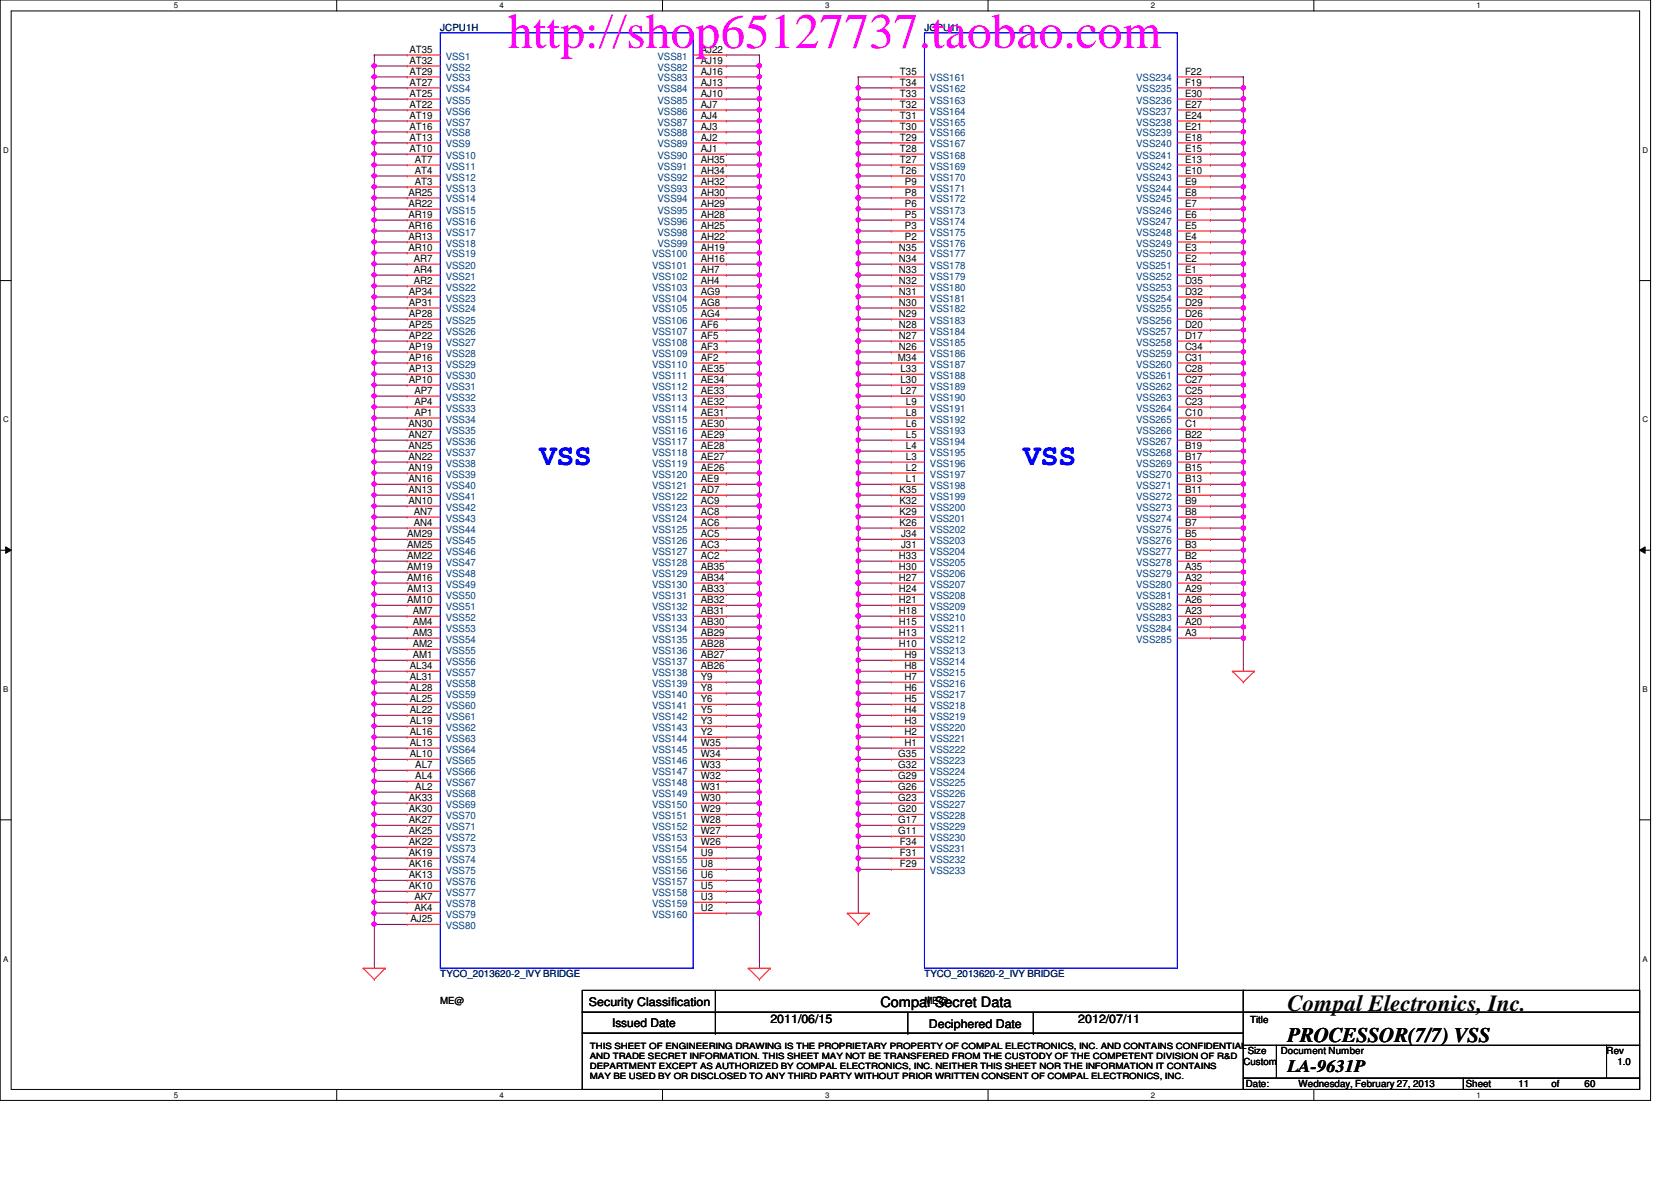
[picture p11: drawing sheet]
<svg xmlns="http://www.w3.org/2000/svg" width="297mm" height="210mm" viewBox="0 0 297 210" stroke-linecap="round" stroke-linejoin="round" font-family="sans-serif">
<defs><g id="words">
<text font-size="8.8" fill="#f0f" x="90.3" y="8.5">http://shop65127737.taobao.com</text>
<g font-size="5.2" fill="#00f">
<text x="95.9" y="82.6">VSS</text>
<text x="181.9" y="82.6">VSS</text>
</g>
<text font-size="4.1" x="228.9" y="179.7">Compal Electronics, Inc.</text>
<text font-size="3.7" x="228.9" y="185.2">PROCESSOR(7/7) VSS</text>
<text font-size="3.1" x="228.9" y="190.5">LA-9631P</text>
<text font-size="2.5" x="156.5" y="178.9">Compal Secret Data</text>
<g font-size="2.1">
<text x="104.7" y="178.7">Security Classification</text>
<text x="108.8" y="182.5">Issued Date</text>
<text x="136.9" y="181.9">2011/06/15</text>
<text x="165.1" y="182.7">Deciphered Date</text>
<text x="191.7" y="181.9">2012/07/11</text>
</g>
<g font-size="1.8">
<text x="72.8" y="9.4">AT35</text>
<text x="72.8" y="11.3">AT32</text>
<text x="124.6" y="9.4">AJ22</text>
<text x="124.6" y="11.3">AJ19</text>
<text x="72.8" y="13.3">AT29</text>
<text x="72.8" y="15.2">AT27</text>
<text x="72.8" y="17.2">AT25</text>
<text x="124.6" y="13.3">AJ16</text>
<text x="124.6" y="15.2">AJ13</text>
<text x="124.6" y="17.2">AJ10</text>
<text x="160" y="13.3">T35</text>
<text x="160" y="15.2">T34</text>
<text x="160" y="17.2">T33</text>
<text x="210.6" y="13.3">F22</text>
<text x="210.6" y="15.2">F19</text>
<text x="210.6" y="17.2">E30</text>
<text x="72.8" y="19.1">AT22</text>
<text x="72.8" y="21.1">AT19</text>
<text x="72.8" y="23">AT16</text>
<text x="124.6" y="19.1">AJ7</text>
<text x="124.6" y="21.1">AJ4</text>
<text x="124.6" y="23">AJ3</text>
<text x="160" y="19.1">T32</text>
<text x="160" y="21.1">T31</text>
<text x="160" y="23">T30</text>
<text x="210.6" y="19.1">E27</text>
<text x="210.6" y="21.1">E24</text>
<text x="210.6" y="23">E21</text>
<text x="72.8" y="25">AT13</text>
<text x="72.8" y="27">AT10</text>
<text x="73.7" y="28.9">AT7</text>
<text x="124.6" y="25">AJ2</text>
<text x="124.6" y="27">AJ1</text>
<text x="124.6" y="28.9">AH35</text>
<text x="160" y="25">T29</text>
<text x="160" y="27">T28</text>
<text x="160" y="28.9">T27</text>
<text x="210.6" y="25">E18</text>
<text x="210.6" y="27">E15</text>
<text x="210.6" y="28.9">E13</text>
<text x="72.6" y="34.8">AR25</text>
<text x="73.7" y="30.9">AT4</text>
<text x="73.7" y="32.8">AT3</text>
<text x="124.6" y="30.9">AH34</text>
<text x="124.6" y="32.8">AH32</text>
<text x="124.6" y="34.8">AH30</text>
<text x="160" y="30.9">T26</text>
<text x="160.9" y="32.8">P9</text>
<text x="160.9" y="34.8">P8</text>
<text x="210.6" y="30.9">E10</text>
<text x="210.6" y="32.8">E9</text>
<text x="210.6" y="34.8">E8</text>
<text x="72.6" y="36.7">AR22</text>
<text x="72.6" y="38.7">AR19</text>
<text x="72.6" y="40.6">AR16</text>
<text x="124.6" y="36.7">AH29</text>
<text x="124.6" y="38.7">AH28</text>
<text x="124.6" y="40.6">AH25</text>
<text x="160.9" y="36.7">P6</text>
<text x="160.9" y="38.7">P5</text>
<text x="160.9" y="40.6">P3</text>
<text x="210.6" y="36.7">E7</text>
<text x="210.6" y="38.7">E6</text>
<text x="210.6" y="40.6">E5</text>
<text x="72.6" y="42.6">AR13</text>
<text x="72.6" y="44.5">AR10</text>
<text x="73.6" y="46.5">AR7</text>
<text x="124.6" y="44.5">AH19</text>
<text x="124.6" y="46.5">AH16</text>
<text x="124.6" y="42.6">AH22</text>
<text x="159.8" y="44.5">N35</text>
<text x="159.8" y="46.5">N34</text>
<text x="160.9" y="42.6">P2</text>
<text x="210.6" y="42.6">E4</text>
<text x="210.6" y="44.5">E3</text>
<text x="210.6" y="46.5">E2</text>
<text x="72.7" y="52.4">AP34</text>
<text x="73.6" y="48.5">AR4</text>
<text x="73.6" y="50.4">AR2</text>
<text x="124.6" y="48.5">AH7</text>
<text x="124.6" y="50.4">AH4</text>
<text x="124.6" y="52.4">AG9</text>
<text x="159.8" y="48.5">N33</text>
<text x="159.8" y="50.4">N32</text>
<text x="159.8" y="52.4">N31</text>
<text x="210.6" y="48.5">E1</text>
<text x="210.6" y="50.4">D35</text>
<text x="210.6" y="52.4">D32</text>
<text x="72.7" y="54.3">AP31</text>
<text x="72.7" y="56.3">AP28</text>
<text x="72.7" y="58.3">AP25</text>
<text x="124.6" y="54.3">AG8</text>
<text x="124.6" y="56.3">AG4</text>
<text x="124.6" y="58.3">AF6</text>
<text x="159.8" y="54.3">N30</text>
<text x="159.8" y="56.3">N29</text>
<text x="159.8" y="58.3">N28</text>
<text x="210.6" y="54.3">D29</text>
<text x="210.6" y="56.3">D26</text>
<text x="210.6" y="58.3">D20</text>
<text x="72.7" y="60.2">AP22</text>
<text x="72.7" y="62.1">AP19</text>
<text x="72.7" y="64.1">AP16</text>
<text x="124.6" y="60.2">AF5</text>
<text x="124.6" y="62.1">AF3</text>
<text x="124.6" y="64.1">AF2</text>
<text x="159.6" y="64.1">M34</text>
<text x="159.8" y="60.2">N27</text>
<text x="159.8" y="62.1">N26</text>
<text x="210.6" y="60.2">D17</text>
<text x="210.6" y="62.1">C34</text>
<text x="210.6" y="64.1">C31</text>
<text x="72.7" y="66.1">AP13</text>
<text x="72.7" y="68">AP10</text>
<text x="73.7" y="70">AP7</text>
<text x="73.7" y="71.9">AP4</text>
<text x="124.6" y="66.1">AE35</text>
<text x="124.6" y="68">AE34</text>
<text x="124.6" y="70">AE33</text>
<text x="124.6" y="71.9">AE32</text>
<text x="160.1" y="66.1">L33</text>
<text x="160.1" y="68">L30</text>
<text x="160.1" y="70">L27</text>
<text x="161" y="71.9">L9</text>
<text x="210.6" y="66.1">C28</text>
<text x="210.6" y="68">C27</text>
<text x="210.6" y="70">C25</text>
<text x="210.6" y="71.9">C23</text>
<text x="72.6" y="75.9">AN30</text>
<text x="72.6" y="77.8">AN27</text>
<text x="73.7" y="73.9">AP1</text>
<text x="124.6" y="73.9">AE31</text>
<text x="124.6" y="75.9">AE30</text>
<text x="124.6" y="77.8">AE29</text>
<text x="161" y="73.9">L8</text>
<text x="161" y="75.9">L6</text>
<text x="161" y="77.8">L5</text>
<text x="210.6" y="73.9">C10</text>
<text x="210.6" y="75.9">C1</text>
<text x="210.6" y="77.8">B22</text>
<text x="72.6" y="79.8">AN25</text>
<text x="72.6" y="81.7">AN22</text>
<text x="72.6" y="83.7">AN19</text>
<text x="124.6" y="79.8">AE28</text>
<text x="124.6" y="81.7">AE27</text>
<text x="124.6" y="83.7">AE26</text>
<text x="161" y="79.8">L4</text>
<text x="161" y="81.7">L3</text>
<text x="161" y="83.7">L2</text>
<text x="210.6" y="79.8">B19</text>
<text x="210.6" y="81.7">B17</text>
<text x="210.6" y="83.7">B15</text>
<text x="72.6" y="85.6">AN16</text>
<text x="72.6" y="87.6">AN13</text>
<text x="72.6" y="89.5">AN10</text>
<text x="124.6" y="85.6">AE9</text>
<text x="124.6" y="87.6">AD7</text>
<text x="124.6" y="89.5">AC9</text>
<text x="159.9" y="87.6">K35</text>
<text x="159.9" y="89.5">K32</text>
<text x="161" y="85.6">L1</text>
<text x="210.6" y="85.6">B13</text>
<text x="210.6" y="87.6">B11</text>
<text x="210.6" y="89.5">B9</text>
<text x="72.4" y="95.4">AM29</text>
<text x="73.6" y="91.5">AN7</text>
<text x="73.6" y="93.4">AN4</text>
<text x="124.6" y="91.5">AC8</text>
<text x="124.6" y="93.4">AC6</text>
<text x="124.6" y="95.4">AC5</text>
<text x="159.9" y="91.5">K29</text>
<text x="159.9" y="93.4">K26</text>
<text x="160.2" y="95.4">J34</text>
<text x="210.6" y="91.5">B8</text>
<text x="210.6" y="93.4">B7</text>
<text x="210.6" y="95.4">B5</text>
<text x="72.4" y="97.4">AM25</text>
<text x="72.4" y="99.3">AM22</text>
<text x="72.4" y="101.3">AM19</text>
<text x="124.6" y="97.4">AC3</text>
<text x="124.6" y="99.3">AC2</text>
<text x="124.6" y="101.3">AB35</text>
<text x="159.8" y="99.3">H33</text>
<text x="159.8" y="101.3">H30</text>
<text x="160.2" y="97.4">J31</text>
<text x="210.6" y="97.4">B3</text>
<text x="210.6" y="99.3">B2</text>
<text x="210.6" y="101.3">A35</text>
<text x="72.4" y="103.2">AM16</text>
<text x="72.4" y="105.2">AM13</text>
<text x="72.4" y="107.1">AM10</text>
<text x="124.6" y="103.2">AB34</text>
<text x="124.6" y="105.2">AB33</text>
<text x="124.6" y="107.1">AB32</text>
<text x="159.8" y="103.2">H27</text>
<text x="159.8" y="105.2">H24</text>
<text x="159.8" y="107.1">H21</text>
<text x="210.6" y="103.2">A32</text>
<text x="210.6" y="105.2">A29</text>
<text x="210.6" y="107.1">A26</text>
<text x="73.4" y="109.1">AM7</text>
<text x="73.4" y="111">AM4</text>
<text x="73.4" y="113">AM3</text>
<text x="124.6" y="109.1">AB31</text>
<text x="124.6" y="111">AB30</text>
<text x="124.6" y="113">AB29</text>
<text x="159.8" y="109.1">H18</text>
<text x="159.8" y="111">H15</text>
<text x="159.8" y="113">H13</text>
<text x="210.6" y="109.1">A23</text>
<text x="210.6" y="111">A20</text>
<text x="210.6" y="113">A3</text>
<text x="72.9" y="118.9">AL34</text>
<text x="73.4" y="115">AM2</text>
<text x="73.4" y="116.9">AM1</text>
<text x="124.6" y="115">AB28</text>
<text x="124.6" y="116.9">AB27</text>
<text x="124.6" y="118.9">AB26</text>
<text x="159.8" y="115">H10</text>
<text x="160.8" y="116.9">H9</text>
<text x="160.8" y="118.9">H8</text>
<text x="72.9" y="120.8">AL31</text>
<text x="72.9" y="122.8">AL28</text>
<text x="72.9" y="124.8">AL25</text>
<text x="124.6" y="120.8">Y9</text>
<text x="124.6" y="122.8">Y8</text>
<text x="124.6" y="124.8">Y6</text>
<text x="160.8" y="120.8">H7</text>
<text x="160.8" y="122.8">H6</text>
<text x="160.8" y="124.8">H5</text>
<text x="72.9" y="126.7">AL22</text>
<text x="72.9" y="128.7">AL19</text>
<text x="72.9" y="130.6">AL16</text>
<text x="124.6" y="126.7">Y5</text>
<text x="124.6" y="128.7">Y3</text>
<text x="124.6" y="130.6">Y2</text>
<text x="160.8" y="126.7">H4</text>
<text x="160.8" y="128.7">H3</text>
<text x="160.8" y="130.6">H2</text>
<text x="72.9" y="132.5">AL13</text>
<text x="72.9" y="134.5">AL10</text>
<text x="73.8" y="136.5">AL7</text>
<text x="124.6" y="132.5">W35</text>
<text x="124.6" y="134.5">W34</text>
<text x="124.6" y="136.5">W33</text>
<text x="159.7" y="134.5">G35</text>
<text x="159.7" y="136.5">G32</text>
<text x="160.8" y="132.5">H1</text>
<text x="72.7" y="142.3">AK33</text>
<text x="73.8" y="138.4">AL4</text>
<text x="73.8" y="140.4">AL2</text>
<text x="124.6" y="138.4">W32</text>
<text x="124.6" y="140.4">W31</text>
<text x="124.6" y="142.3">W30</text>
<text x="159.7" y="138.4">G29</text>
<text x="159.7" y="140.4">G26</text>
<text x="159.7" y="142.3">G23</text>
<text x="72.7" y="144.3">AK30</text>
<text x="72.7" y="146.3">AK27</text>
<text x="72.7" y="148.2">AK25</text>
<text x="124.6" y="144.3">W29</text>
<text x="124.6" y="146.3">W28</text>
<text x="124.6" y="148.2">W27</text>
<text x="159.7" y="144.3">G20</text>
<text x="159.7" y="146.3">G17</text>
<text x="159.7" y="148.2">G11</text>
<text x="72.7" y="150.2">AK22</text>
<text x="72.7" y="152.1">AK19</text>
<text x="72.7" y="154.1">AK16</text>
<text x="124.6" y="150.2">W26</text>
<text x="124.6" y="152.1">U9</text>
<text x="124.6" y="154.1">U8</text>
<text x="160" y="150.2">F34</text>
<text x="160" y="152.1">F31</text>
<text x="160" y="154.1">F29</text>
<text x="72.7" y="156">AK13</text>
<text x="72.7" y="158">AK10</text>
<text x="73.7" y="159.9">AK7</text>
<text x="73.7" y="161.9">AK4</text>
<text x="124.6" y="156">U6</text>
<text x="124.6" y="158">U5</text>
<text x="124.6" y="159.9">U3</text>
<text x="124.6" y="161.9">U2</text>
<text x="73" y="163.9">AJ25</text>
</g>
<g font-size="1.8" fill="#004080">
<text x="79.2" y="10.6">VSS1</text>
<text x="116.9" y="10.6">VSS81</text>
<text x="79.2" y="12.5">VSS2</text>
<text x="79.2" y="14.5">VSS3</text>
<text x="79.2" y="16.4">VSS4</text>
<text x="116.9" y="12.5">VSS82</text>
<text x="116.9" y="14.5">VSS83</text>
<text x="116.9" y="16.4">VSS84</text>
<text x="165.3" y="14.5">VSS161</text>
<text x="165.3" y="16.4">VSS162</text>
<text x="202" y="14.5">VSS234</text>
<text x="202" y="16.4">VSS235</text>
<text x="79.2" y="18.4">VSS5</text>
<text x="79.2" y="20.4">VSS6</text>
<text x="79.2" y="22.3">VSS7</text>
<text x="116.9" y="18.4">VSS85</text>
<text x="116.9" y="20.4">VSS86</text>
<text x="116.9" y="22.3">VSS87</text>
<text x="165.3" y="18.4">VSS163</text>
<text x="165.3" y="20.4">VSS164</text>
<text x="165.3" y="22.3">VSS165</text>
<text x="202" y="18.4">VSS236</text>
<text x="202" y="20.4">VSS237</text>
<text x="202" y="22.3">VSS238</text>
<text x="79.2" y="24.3">VSS8</text>
<text x="79.2" y="26.2">VSS9</text>
<text x="79.2" y="28.2">VSS10</text>
<text x="116.9" y="24.3">VSS88</text>
<text x="116.9" y="26.2">VSS89</text>
<text x="116.9" y="28.2">VSS90</text>
<text x="165.3" y="24.3">VSS166</text>
<text x="165.3" y="26.2">VSS167</text>
<text x="165.3" y="28.2">VSS168</text>
<text x="202" y="24.3">VSS239</text>
<text x="202" y="26.2">VSS240</text>
<text x="202" y="28.2">VSS241</text>
<text x="79.2" y="30.1">VSS11</text>
<text x="79.2" y="32.1">VSS12</text>
<text x="79.2" y="34">VSS13</text>
<text x="79.2" y="36">VSS14</text>
<text x="116.9" y="30.1">VSS91</text>
<text x="116.9" y="32.1">VSS92</text>
<text x="116.9" y="34">VSS93</text>
<text x="116.9" y="36">VSS94</text>
<text x="165.3" y="30.1">VSS169</text>
<text x="165.3" y="32.1">VSS170</text>
<text x="165.3" y="34">VSS171</text>
<text x="165.3" y="36">VSS172</text>
<text x="202" y="30.1">VSS242</text>
<text x="202" y="32.1">VSS243</text>
<text x="202" y="34">VSS244</text>
<text x="202" y="36">VSS245</text>
<text x="79.2" y="38">VSS15</text>
<text x="79.2" y="39.9">VSS16</text>
<text x="79.2" y="41.9">VSS17</text>
<text x="116.9" y="38">VSS95</text>
<text x="116.9" y="39.9">VSS96</text>
<text x="116.9" y="41.9">VSS98</text>
<text x="165.3" y="38">VSS173</text>
<text x="165.3" y="39.9">VSS174</text>
<text x="165.3" y="41.9">VSS175</text>
<text x="202" y="38">VSS246</text>
<text x="202" y="39.9">VSS247</text>
<text x="202" y="41.9">VSS248</text>
<text x="79.2" y="43.8">VSS18</text>
<text x="79.2" y="45.8">VSS19</text>
<text x="79.2" y="47.8">VSS20</text>
<text x="115.9" y="45.8">VSS100</text>
<text x="115.9" y="47.8">VSS101</text>
<text x="116.9" y="43.8">VSS99</text>
<text x="165.3" y="43.8">VSS176</text>
<text x="165.3" y="45.8">VSS177</text>
<text x="165.3" y="47.8">VSS178</text>
<text x="202" y="43.8">VSS249</text>
<text x="202" y="45.8">VSS250</text>
<text x="202" y="47.8">VSS251</text>
<text x="79.2" y="49.7">VSS21</text>
<text x="79.2" y="51.6">VSS22</text>
<text x="79.2" y="53.6">VSS23</text>
<text x="115.9" y="49.7">VSS102</text>
<text x="115.9" y="51.6">VSS103</text>
<text x="115.9" y="53.6">VSS104</text>
<text x="165.3" y="49.7">VSS179</text>
<text x="165.3" y="51.6">VSS180</text>
<text x="165.3" y="53.6">VSS181</text>
<text x="202" y="49.7">VSS252</text>
<text x="202" y="51.6">VSS253</text>
<text x="202" y="53.6">VSS254</text>
<text x="79.2" y="55.5">VSS24</text>
<text x="79.2" y="57.5">VSS25</text>
<text x="79.2" y="59.5">VSS26</text>
<text x="115.9" y="55.5">VSS105</text>
<text x="115.9" y="57.5">VSS106</text>
<text x="115.9" y="59.5">VSS107</text>
<text x="165.3" y="55.5">VSS182</text>
<text x="165.3" y="57.5">VSS183</text>
<text x="165.3" y="59.5">VSS184</text>
<text x="202" y="55.5">VSS255</text>
<text x="202" y="57.5">VSS256</text>
<text x="202" y="59.5">VSS257</text>
<text x="79.2" y="61.4">VSS27</text>
<text x="79.2" y="63.4">VSS28</text>
<text x="79.2" y="65.3">VSS29</text>
<text x="115.9" y="61.4">VSS108</text>
<text x="115.9" y="63.4">VSS109</text>
<text x="115.9" y="65.3">VSS110</text>
<text x="165.3" y="61.4">VSS185</text>
<text x="165.3" y="63.4">VSS186</text>
<text x="165.3" y="65.3">VSS187</text>
<text x="202" y="61.4">VSS258</text>
<text x="202" y="63.4">VSS259</text>
<text x="202" y="65.3">VSS260</text>
<text x="79.2" y="67.3">VSS30</text>
<text x="79.2" y="69.3">VSS31</text>
<text x="79.2" y="71.2">VSS32</text>
<text x="115.9" y="67.3">VSS111</text>
<text x="115.9" y="69.3">VSS112</text>
<text x="115.9" y="71.2">VSS113</text>
<text x="165.3" y="67.3">VSS188</text>
<text x="165.3" y="69.3">VSS189</text>
<text x="165.3" y="71.2">VSS190</text>
<text x="202" y="67.3">VSS261</text>
<text x="202" y="69.3">VSS262</text>
<text x="202" y="71.2">VSS263</text>
<text x="79.2" y="73.2">VSS33</text>
<text x="79.2" y="75.1">VSS34</text>
<text x="79.2" y="77.1">VSS35</text>
<text x="115.9" y="73.2">VSS114</text>
<text x="115.9" y="75.1">VSS115</text>
<text x="115.9" y="77.1">VSS116</text>
<text x="165.3" y="73.2">VSS191</text>
<text x="165.3" y="75.1">VSS192</text>
<text x="165.3" y="77.1">VSS193</text>
<text x="202" y="73.2">VSS264</text>
<text x="202" y="75.1">VSS265</text>
<text x="202" y="77.1">VSS266</text>
<text x="79.2" y="79">VSS36</text>
<text x="79.2" y="81">VSS37</text>
<text x="79.2" y="82.9">VSS38</text>
<text x="115.9" y="79">VSS117</text>
<text x="115.9" y="81">VSS118</text>
<text x="115.9" y="82.9">VSS119</text>
<text x="165.3" y="79">VSS194</text>
<text x="165.3" y="81">VSS195</text>
<text x="165.3" y="82.9">VSS196</text>
<text x="202" y="79">VSS267</text>
<text x="202" y="81">VSS268</text>
<text x="202" y="82.9">VSS269</text>
<text x="79.2" y="84.9">VSS39</text>
<text x="79.2" y="86.9">VSS40</text>
<text x="79.2" y="88.8">VSS41</text>
<text x="115.9" y="84.9">VSS120</text>
<text x="115.9" y="86.9">VSS121</text>
<text x="115.9" y="88.8">VSS122</text>
<text x="165.3" y="84.9">VSS197</text>
<text x="165.3" y="86.9">VSS198</text>
<text x="165.3" y="88.8">VSS199</text>
<text x="202" y="84.9">VSS270</text>
<text x="202" y="86.9">VSS271</text>
<text x="202" y="88.8">VSS272</text>
<text x="79.2" y="90.8">VSS42</text>
<text x="79.2" y="92.7">VSS43</text>
<text x="79.2" y="94.7">VSS44</text>
<text x="115.9" y="90.8">VSS123</text>
<text x="115.9" y="92.7">VSS124</text>
<text x="115.9" y="94.7">VSS125</text>
<text x="165.3" y="90.8">VSS200</text>
<text x="165.3" y="92.7">VSS201</text>
<text x="165.3" y="94.7">VSS202</text>
<text x="202" y="90.8">VSS273</text>
<text x="202" y="92.7">VSS274</text>
<text x="202" y="94.7">VSS275</text>
<text x="79.2" y="96.6">VSS45</text>
<text x="79.2" y="98.6">VSS46</text>
<text x="79.2" y="100.5">VSS47</text>
<text x="115.9" y="96.6">VSS126</text>
<text x="115.9" y="98.6">VSS127</text>
<text x="115.9" y="100.5">VSS128</text>
<text x="165.3" y="96.6">VSS203</text>
<text x="165.3" y="98.6">VSS204</text>
<text x="165.3" y="100.5">VSS205</text>
<text x="202" y="96.6">VSS276</text>
<text x="202" y="98.6">VSS277</text>
<text x="202" y="100.5">VSS278</text>
<text x="79.2" y="102.5">VSS48</text>
<text x="79.2" y="104.4">VSS49</text>
<text x="79.2" y="106.4">VSS50</text>
<text x="115.9" y="102.5">VSS129</text>
<text x="115.9" y="104.4">VSS130</text>
<text x="115.9" y="106.4">VSS131</text>
<text x="165.3" y="102.5">VSS206</text>
<text x="165.3" y="104.4">VSS207</text>
<text x="165.3" y="106.4">VSS208</text>
<text x="202" y="102.5">VSS279</text>
<text x="202" y="104.4">VSS280</text>
<text x="202" y="106.4">VSS281</text>
<text x="79.2" y="108.4">VSS51</text>
<text x="79.2" y="110.3">VSS52</text>
<text x="79.2" y="112.3">VSS53</text>
<text x="115.9" y="108.4">VSS132</text>
<text x="115.9" y="110.3">VSS133</text>
<text x="115.9" y="112.3">VSS134</text>
<text x="165.3" y="108.4">VSS209</text>
<text x="165.3" y="110.3">VSS210</text>
<text x="165.3" y="112.3">VSS211</text>
<text x="202" y="108.4">VSS282</text>
<text x="202" y="110.3">VSS283</text>
<text x="202" y="112.3">VSS284</text>
<text x="79.2" y="114.2">VSS54</text>
<text x="79.2" y="116.2">VSS55</text>
<text x="79.2" y="118.2">VSS56</text>
<text x="115.9" y="114.2">VSS135</text>
<text x="115.9" y="116.2">VSS136</text>
<text x="115.9" y="118.2">VSS137</text>
<text x="165.3" y="114.2">VSS212</text>
<text x="165.3" y="116.2">VSS213</text>
<text x="165.3" y="118.2">VSS214</text>
<text x="202" y="114.2">VSS285</text>
<text x="79.2" y="120.1">VSS57</text>
<text x="79.2" y="122">VSS58</text>
<text x="79.2" y="124">VSS59</text>
<text x="79.2" y="126">VSS60</text>
<text x="115.9" y="120.1">VSS138</text>
<text x="115.9" y="122">VSS139</text>
<text x="115.9" y="124">VSS140</text>
<text x="115.9" y="126">VSS141</text>
<text x="165.3" y="120.1">VSS215</text>
<text x="165.3" y="122">VSS216</text>
<text x="165.3" y="124">VSS217</text>
<text x="165.3" y="126">VSS218</text>
<text x="79.2" y="127.9">VSS61</text>
<text x="79.2" y="129.9">VSS62</text>
<text x="79.2" y="131.8">VSS63</text>
<text x="115.9" y="127.9">VSS142</text>
<text x="115.9" y="129.9">VSS143</text>
<text x="115.9" y="131.8">VSS144</text>
<text x="165.3" y="127.9">VSS219</text>
<text x="165.3" y="129.9">VSS220</text>
<text x="165.3" y="131.8">VSS221</text>
<text x="79.2" y="133.8">VSS64</text>
<text x="79.2" y="135.8">VSS65</text>
<text x="79.2" y="137.7">VSS66</text>
<text x="115.9" y="133.8">VSS145</text>
<text x="115.9" y="135.8">VSS146</text>
<text x="115.9" y="137.7">VSS147</text>
<text x="165.3" y="133.8">VSS222</text>
<text x="165.3" y="135.8">VSS223</text>
<text x="165.3" y="137.7">VSS224</text>
<text x="79.2" y="139.7">VSS67</text>
<text x="79.2" y="141.6">VSS68</text>
<text x="79.2" y="143.6">VSS69</text>
<text x="115.9" y="139.7">VSS148</text>
<text x="115.9" y="141.6">VSS149</text>
<text x="115.9" y="143.6">VSS150</text>
<text x="165.3" y="139.7">VSS225</text>
<text x="165.3" y="141.6">VSS226</text>
<text x="165.3" y="143.6">VSS227</text>
<text x="79.2" y="145.5">VSS70</text>
<text x="79.2" y="147.5">VSS71</text>
<text x="79.2" y="149.4">VSS72</text>
<text x="115.9" y="145.5">VSS151</text>
<text x="115.9" y="147.5">VSS152</text>
<text x="115.9" y="149.4">VSS153</text>
<text x="165.3" y="145.5">VSS228</text>
<text x="165.3" y="147.5">VSS229</text>
<text x="165.3" y="149.4">VSS230</text>
<text x="79.2" y="151.4">VSS73</text>
<text x="79.2" y="153.3">VSS74</text>
<text x="79.2" y="155.3">VSS75</text>
<text x="115.9" y="151.4">VSS154</text>
<text x="115.9" y="153.3">VSS155</text>
<text x="115.9" y="155.3">VSS156</text>
<text x="165.3" y="151.4">VSS231</text>
<text x="165.3" y="153.3">VSS232</text>
<text x="165.3" y="155.3">VSS233</text>
<text x="79.2" y="157.3">VSS76</text>
<text x="79.2" y="159.2">VSS77</text>
<text x="79.2" y="161.2">VSS78</text>
<text x="115.9" y="157.3">VSS157</text>
<text x="115.9" y="159.2">VSS158</text>
<text x="115.9" y="161.2">VSS159</text>
<text x="79.2" y="163.1">VSS79</text>
<text x="79.2" y="165.1">VSS80</text>
<text x="115.9" y="163.1">VSS160</text>
</g>
<g font-size="1.7" fill="#000080">
<text x="78.3" y="5.5">JCPU1H</text>
<text x="164.3" y="5.5">JCPU1I</text>
<text x="78.3" y="173.7">TYCO_2013620-2_IVY BRIDGE</text>
<text x="164.3" y="173.7">TYCO_2013620-2_IVY BRIDGE</text>
</g>
<g font-size="1.7">
<text x="78.3" y="178.4">ME@</text>
<text x="164.3" y="178.4">ME@</text>
<text x="222.2" y="181.7">Title</text>
<text x="221" y="189.4">Custom</text>
<text x="221.8" y="187.4">Size</text>
<text x="227.7" y="187.4">Document Number</text>
<text x="285.6" y="187.4">Rev</text>
<text x="287.5" y="189.4">1.0</text>
<text x="221.4" y="193.3">Date:</text>
<text x="230.8" y="193.3">Wednesday, February 27, 2013</text>
<text x="260.6" y="193.3">Sheet</text>
<text x="269.9" y="193.3">11</text>
<text x="275.8" y="193.3">of</text>
<text x="281.7" y="193.3">60</text>
</g>
<g font-size="1.5">
<text x="104.9" y="191.7">MAY BE USED BY OR DISCLOSED TO ANY THIRD PARTY WITHOUT PRIOR WRITTEN CONSENT OF COMPAL ELECTRONICS, INC.</text>
<text x="104.9" y="188.2">AND TRADE SECRET INFORMATION. THIS SHEET MAY NOT BE TRANSFERED FROM THE CUSTODY OF THE COMPETENT DIVISION OF R&amp;D</text>
<text x="104.9" y="189.9">DEPARTMENT EXCEPT AS AUTHORIZED BY COMPAL ELECTRONICS, INC. NEITHER THIS SHEET NOR THE INFORMATION IT CONTAINS</text>
<text x="104.9" y="186.4">THIS SHEET OF ENGINEERING DRAWING IS THE PROPRIETARY PROPERTY OF COMPAL ELECTRONICS, INC. AND CONTAINS CONFIDENTIAL</text>
</g>
<g font-size="1.4">
<text x="30.9" y="1.4">5</text>
<text x="88.8" y="1.4">4</text>
<text x="146.7" y="1.4">3</text>
<text x="204.6" y="1.4">2</text>
<text x="262.5" y="1.4">1</text>
<text x=".5" y="27.1">D</text>
<text x="292" y="27.1">D</text>
<text x=".5" y="75.1">C</text>
<text x="292" y="75.1">C</text>
<text x=".5" y="123">B</text>
<text x="292" y="123">B</text>
<text x=".5" y="170.9">A</text>
<text x="292" y="170.9">A</text>
<text x="30.9" y="195.1">5</text>
<text x="88.8" y="195.1">4</text>
<text x="146.7" y="195.1">3</text>
<text x="204.6" y="195.1">2</text>
<text x="262.5" y="195.1">1</text>
</g>
</g></defs>
<path d="M0 0h293.4v195.6h-293.4zM2 1.9h289.5v191.7h-289.5z" fill="none" stroke="#000" stroke-width=".18"/>
<g fill="#fff">
<path d="M30.9 .2h.8v1.5h-.8z"/>
<path d="M30.9 193.8h.8v1.6h-.8z"/>
</g>
<path d="M59.9 0v1.9M59.9 193.6v2" fill="none" stroke="#000" stroke-width=".18"/>
<g fill="#fff">
<path d="M88.8 .2h.7v1.5h-.7z"/>
<path d="M88.8 193.8h.7v1.6h-.7z"/>
</g>
<path d="M117.8 0v1.9M117.8 193.6v2" fill="none" stroke="#000" stroke-width=".18"/>
<g fill="#fff">
<path d="M146.7 .2h.7v1.5h-.7z"/>
<path d="M146.7 193.8h.7v1.6h-.7z"/>
</g>
<path d="M175.6 0v1.9M175.6 193.6v2" fill="none" stroke="#000" stroke-width=".18"/>
<g fill="#fff">
<path d="M204.6 .2h.7v1.5h-.7z"/>
<path d="M204.6 193.8h.7v1.6h-.7z"/>
</g>
<path d="M233.5 0v1.9M233.5 193.6v2" fill="none" stroke="#000" stroke-width=".18"/>
<g fill="#fff">
<path d="M262.5 .2h.7v1.5h-.7z"/>
<path d="M262.5 193.8h.7v1.6h-.7z"/>
<path d="M.5 25.9h1v1.5h-1z"/>
<path d="M292 25.9h.9v1.5h-.9z"/>
<path d="M.5 73.8h1v1.6h-1z"/>
<path d="M292 73.8h.9v1.6h-.9z"/>
</g>
<path d="M0 49.9h2M291.5 49.9h1.9" fill="none" stroke="#000" stroke-width=".18"/>
<g fill="#fff">
<path d="M.5 121.8h.9v1.5h-.9z"/>
<path d="M292 121.8h.9v1.5h-.9z"/>
</g>
<path d="M0 97.8h2M1 97.2l1 .6-1 .5zM291.5 97.8l.9-.6v1.1zM291.5 97.8h1.9" fill="none" stroke="#000" stroke-width=".18"/>
<path d="M1 97.2l1 .6-1 .5zM291.5 97.8l.9-.6v1.1z" fill="#000"/>
<g fill="#fff">
<path d="M.5 169.7h.9v1.5h-.9z"/>
<path d="M292 169.7h.9v1.5h-.9z"/>
</g>
<path d="M0 145.7h2M291.5 145.7h1.9" fill="none" stroke="#000" stroke-width=".18"/>
<path d="M129.1 84.1h.1M129.1 93.9h.1M129.1 84.1h5.9M129.1 93.9h5.9M129.1 101.7h.1M129.1 101.7h5.9" fill="none" stroke="#800040" stroke-width=".18"/>
<circle cx="135" cy="93.8" r=".38" fill="#f0f"/>
<circle cx="135" cy="93.8" r=".38" fill="none" stroke="#f0f" stroke-width=".18"/>
<path d="M129.1 72.3h.1M129.1 72.3h5.9M129.1 90h.1M129.1 90h5.9" fill="none" stroke="#800040" stroke-width=".18"/>
<circle cx="135" cy="89.9" r=".37" fill="#f0f"/>
<circle cx="135" cy="89.9" r=".37" fill="none" stroke="#f0f" stroke-width=".18"/>
<path d="M129.1 80.2h.1M129.1 99.7h.1M129.1 80.2h5.9M129.1 99.7h5.9" fill="none" stroke="#800040" stroke-width=".18"/>
<circle cx="135" cy="99.7" r=".37" fill="#f0f"/>
<circle cx="135" cy="99.7" r=".37" fill="none" stroke="#f0f" stroke-width=".18"/>
<path d="M129.1 91.9h.1M129.1 91.9h5.9" fill="none" stroke="#800040" stroke-width=".18"/>
<circle cx="135" cy="91.9" r=".37" fill="#f0f"/>
<circle cx="135" cy="91.9" r=".37" fill="none" stroke="#f0f" stroke-width=".18"/>
<path d="M129.1 68.5h.1M129.1 68.5h5.9M129.1 97.8h.1M129.1 97.8h5.9" fill="none" stroke="#800040" stroke-width=".18"/>
<circle cx="135" cy="68.4" r=".37" fill="#f0f"/>
<circle cx="135" cy="68.4" r=".37" fill="none" stroke="#f0f" stroke-width=".18"/>
<path d="M129.1 95.8h.1M129.1 95.8h5.9M129.1 103.6h.1M129.1 103.6h5.9" fill="none" stroke="#800040" stroke-width=".18"/>
<circle cx="135" cy="103.6" r=".38" fill="#f0f"/>
<circle cx="135" cy="103.6" r=".38" fill="none" stroke="#f0f" stroke-width=".18"/>
<path d="M129.1 82.1h.1M129.1 86.1h.1M129.1 82.1h5.9M129.1 86.1h5.9" fill="none" stroke="#800040" stroke-width=".18"/>
<circle cx="135" cy="86" r=".38" fill="#f0f"/>
<circle cx="135" cy="86" r=".38" fill="none" stroke="#f0f" stroke-width=".18"/>
<path d="M129.1 13.7h.1M129.1 13.7h5.9M129.1 88h.1M129.1 88h5.9" fill="none" stroke="#800040" stroke-width=".18"/>
<circle cx="135" cy="88" r=".37" fill="#f0f"/>
<circle cx="135" cy="88" r=".37" fill="none" stroke="#f0f" stroke-width=".18"/>
<path d="M129.1 21.5h.1M129.1 21.5h5.9M129.1 62.6h.1M129.1 64.5h.1M129.1 74.3h.1M129.1 76.3h.1M129.1 70.4h.1M129.1 62.6h5.9M129.1 64.5h5.9M129.1 74.3h5.9M129.1 76.3h5.9M129.1 70.4h5.9" fill="none" stroke="#800040" stroke-width=".18"/>
<circle cx="135" cy="70.4" r=".37" fill="#f0f"/>
<circle cx="135" cy="70.4" r=".37" fill="none" stroke="#f0f" stroke-width=".18"/>
<g fill="none" stroke="#800040" stroke-width=".18">
<path d="M129.1 17.6h.1M129.1 15.6h.1M129.1 9.8h.1M129.1 19.6h.1M129.1 17.6h5.9M129.1 15.6h5.9M129.1 9.8h5.9M129.1 19.6h5.9M129.1 33.2h.1M129.1 31.3h.1M129.1 25.4h.1M129.1 27.4h.1"/>
<path d="M129.1 37.2h.1M129.1 29.3h.1M129.1 23.5h.1M129.1 33.2h5.9M129.1 31.3h5.9M129.1 25.4h5.9M129.1 27.4h5.9M129.1 37.2h5.9M129.1 29.3h5.9M129.1 23.5h5.9M129.1 50.8h.1M129.1 54.7h.1"/>
<path d="M129.1 50.8h5.9M129.1 54.7h5.9M129.1 60.6h.1M129.1 60.6h5.9"/>
</g>
<circle cx="135" cy="54.7" r=".38" fill="#f0f"/>
<circle cx="135" cy="54.7" r=".38" fill="none" stroke="#f0f" stroke-width=".18"/>
<path d="M129.1 11.7h.1M129.1 11.7h5.9" fill="none" stroke="#800040" stroke-width=".18"/>
<circle cx="135" cy="11.7" r=".37" fill="#f0f"/>
<circle cx="135" cy="11.7" r=".37" fill="none" stroke="#f0f" stroke-width=".18"/>
<path d="M129.1 52.8h.1M129.1 52.8h5.9" fill="none" stroke="#800040" stroke-width=".18"/>
<circle cx="135" cy="52.8" r=".37" fill="#f0f"/>
<circle cx="135" cy="52.8" r=".37" fill="none" stroke="#f0f" stroke-width=".18"/>
<path d="M129.1 58.7h.1M129.1 58.7h5.9" fill="none" stroke="#800040" stroke-width=".18"/>
<circle cx="135" cy="58.6" r=".37" fill="#f0f"/>
<circle cx="135" cy="58.6" r=".37" fill="none" stroke="#f0f" stroke-width=".18"/>
<path d="M129.1 45h.1M129.1 56.7h.1M129.1 43h.1M129.1 45h5.9M129.1 56.7h5.9M129.1 43h5.9" fill="none" stroke="#800040" stroke-width=".18"/>
<circle cx="135" cy="43" r=".37" fill="#f0f"/>
<circle cx="135" cy="43" r=".37" fill="none" stroke="#f0f" stroke-width=".18"/>
<g fill="none" stroke="#800040" stroke-width=".18">
<path d="M129.1 39.1h.1M129.1 35.2h.1M129.1 39.1h5.9M129.1 35.2h5.9M129.1 48.9h.1M129.1 46.9h.1M129.1 48.9h5.9M129.1 46.9h5.9M129.1 66.5h.1M129.1 66.5h5.9M129.1 127.1h.1M129.1 121.2h.1"/>
<path d="M129.1 127.1h5.9M129.1 121.2h5.9M129.1 158.4h.1M129.1 158.4h5.9M129.1 160.4h.1M129.1 160.4h5.9"/>
</g>
<circle cx="135" cy="121.2" r=".37" fill="#f0f"/>
<circle cx="135" cy="121.2" r=".37" fill="none" stroke="#f0f" stroke-width=".18"/>
<path d="M129.1 41.1h.1M129.1 41.1h5.9M129.1 117.3h.1M129.1 117.3h5.9" fill="none" stroke="#800040" stroke-width=".18"/>
<circle cx="135" cy="117.3" r=".37" fill="#f0f"/>
<circle cx="135" cy="117.3" r=".37" fill="none" stroke="#f0f" stroke-width=".18"/>
<g fill="none" stroke="#800040" stroke-width=".18">
<path d="M129.1 109.5h.1M129.1 113.4h.1M129.1 109.5h5.9M129.1 113.4h5.9M129.1 123.2h.1M129.1 129.1h.1M129.1 123.2h5.9M129.1 129.1h5.9M129.1 156.5h.1M129.1 146.7h.1M129.1 148.6h.1M129.1 156.5h5.9"/>
<path d="M129.1 146.7h5.9M129.1 148.6h5.9"/>
</g>
<circle cx="135" cy="148.6" r=".37" fill="#f0f"/>
<circle cx="135" cy="148.6" r=".37" fill="none" stroke="#f0f" stroke-width=".18"/>
<path d="M129.1 119.3h.1M129.1 119.3h5.9" fill="none" stroke="#800040" stroke-width=".18"/>
<circle cx="135" cy="119.3" r=".37" fill="#f0f"/>
<circle cx="135" cy="119.3" r=".37" fill="none" stroke="#f0f" stroke-width=".18"/>
<path d="M129.1 111.5h.1M129.1 115.4h.1M129.1 105.6h.1M129.1 111.5h5.9M129.1 115.4h5.9M129.1 105.6h5.9M129.1 131h.1M129.1 136.9h.1M129.1 131h5.9M129.1 136.9h5.9M129.1 150.6h.1M129.1 150.6h5.9" fill="none" stroke="#800040" stroke-width=".18"/>
<circle cx="135" cy="105.6" r=".38" fill="#f0f"/>
<circle cx="135" cy="105.6" r=".38" fill="none" stroke="#f0f" stroke-width=".18"/>
<path d="M129.1 152.5h.1M129.1 152.5h5.9" fill="none" stroke="#800040" stroke-width=".18"/>
<circle cx="135" cy="152.5" r=".38" fill="#f0f"/>
<circle cx="135" cy="152.5" r=".38" fill="none" stroke="#f0f" stroke-width=".18"/>
<path d="M129.1 125.2h.1M129.1 125.2h5.9M129.1 140.8h.1M129.1 140.8h5.9" fill="none" stroke="#800040" stroke-width=".18"/>
<circle cx="135" cy="140.8" r=".37" fill="#f0f"/>
<circle cx="135" cy="140.8" r=".37" fill="none" stroke="#f0f" stroke-width=".18"/>
<path d="M129.1 138.9h.1M129.1 138.9h5.9M129.1 154.5h.1M129.1 154.5h5.9" fill="none" stroke="#800040" stroke-width=".18"/>
<circle cx="135" cy="138.8" r=".37" fill="#f0f"/>
<circle cx="135" cy="138.8" r=".37" fill="none" stroke="#f0f" stroke-width=".18"/>
<path d="M135 115.4h.1M135 115.4v1.9M129.1 144.7h.1M129.1 144.7h5.9" fill="none" stroke="#800040" stroke-width=".18"/>
<circle cx="135" cy="115.4" r=".38" fill="#f0f"/>
<circle cx="135" cy="115.4" r=".38" fill="none" stroke="#f0f" stroke-width=".18"/>
<path d="M135 95.8h.1M135 95.8v2M129.1 107.6h.1M129.1 107.6h5.9M129.1 133h.1M129.1 133h5.9" fill="none" stroke="#800040" stroke-width=".18"/>
<circle cx="135" cy="95.8" r=".38" fill="#f0f"/>
<circle cx="135" cy="95.8" r=".38" fill="none" stroke="#f0f" stroke-width=".18"/>
<path d="M129.1 142.7h.1M129.1 142.7h5.9" fill="none" stroke="#800040" stroke-width=".18"/>
<circle cx="135" cy="142.7" r=".38" fill="#f0f"/>
<circle cx="135" cy="142.7" r=".38" fill="none" stroke="#f0f" stroke-width=".18"/>
<path d="M135 54.7h.1M135 54.7v2M129.1 162.3h.1M129.1 162.3h5.9" fill="none" stroke="#800040" stroke-width=".18"/>
<circle cx="135" cy="54.7" r=".38" fill="#f0f"/>
<circle cx="135" cy="54.7" r=".38" fill="none" stroke="#f0f" stroke-width=".18"/>
<path d="M135 48.9h.1M135 48.9v1.9" fill="none" stroke="#800040" stroke-width=".18"/>
<circle cx="135" cy="48.9" r=".37" fill="#f0f"/>
<circle cx="135" cy="48.9" r=".37" fill="none" stroke="#f0f" stroke-width=".18"/>
<path d="M129.1 135h.1M129.1 135h5.9M135 135h.1M135 135v1.9" fill="none" stroke="#800040" stroke-width=".18"/>
<circle cx="135" cy="134.9" r=".38" fill="#f0f"/>
<circle cx="135" cy="134.9" r=".38" fill="none" stroke="#f0f" stroke-width=".18"/>
<path d="M135 99.7h.1M135 99.7v2" fill="none" stroke="#800040" stroke-width=".18"/>
<circle cx="135" cy="99.7" r=".37" fill="#f0f"/>
<circle cx="135" cy="99.7" r=".37" fill="none" stroke="#f0f" stroke-width=".18"/>
<path d="M135 39.1h.1M135 39.1v2" fill="none" stroke="#800040" stroke-width=".18"/>
<circle cx="135" cy="39.1" r=".37" fill="#f0f"/>
<circle cx="135" cy="39.1" r=".37" fill="none" stroke="#f0f" stroke-width=".18"/>
<path d="M135 148.6h.1M135 148.6v2" fill="none" stroke="#800040" stroke-width=".18"/>
<circle cx="135" cy="148.6" r=".37" fill="#f0f"/>
<circle cx="135" cy="148.6" r=".37" fill="none" stroke="#f0f" stroke-width=".18"/>
<path d="M135 84.1h.1M135 84.1v2" fill="none" stroke="#800040" stroke-width=".18"/>
<circle cx="135" cy="84.1" r=".38" fill="#f0f"/>
<circle cx="135" cy="84.1" r=".38" fill="none" stroke="#f0f" stroke-width=".18"/>
<path d="M135 64.5h.1M135 64.5v2" fill="none" stroke="#800040" stroke-width=".18"/>
<circle cx="135" cy="64.5" r=".38" fill="#f0f"/>
<circle cx="135" cy="64.5" r=".38" fill="none" stroke="#f0f" stroke-width=".18"/>
<path d="M135 144.7h.1M135 144.7v2" fill="none" stroke="#800040" stroke-width=".18"/>
<circle cx="135" cy="144.7" r=".38" fill="#f0f"/>
<circle cx="135" cy="144.7" r=".38" fill="none" stroke="#f0f" stroke-width=".18"/>
<path d="M135 31.3h.1M135 31.3v1.9" fill="none" stroke="#800040" stroke-width=".18"/>
<circle cx="135" cy="31.3" r=".37" fill="#f0f"/>
<circle cx="135" cy="31.3" r=".37" fill="none" stroke="#f0f" stroke-width=".18"/>
<path d="M135 74.3h.1M135 74.3v2" fill="none" stroke="#800040" stroke-width=".18"/>
<circle cx="135" cy="74.3" r=".38" fill="#f0f"/>
<circle cx="135" cy="74.3" r=".38" fill="none" stroke="#f0f" stroke-width=".18"/>
<path d="M135 66.5h.1M135 66.5v2" fill="none" stroke="#800040" stroke-width=".18"/>
<circle cx="135" cy="66.5" r=".38" fill="#f0f"/>
<circle cx="135" cy="66.5" r=".38" fill="none" stroke="#f0f" stroke-width=".18"/>
<path d="M135 160.4h.1M135 160.4v1.9" fill="none" stroke="#800040" stroke-width=".18"/>
<circle cx="135" cy="160.3" r=".37" fill="#f0f"/>
<circle cx="135" cy="160.3" r=".37" fill="none" stroke="#f0f" stroke-width=".18"/>
<path d="M135 9.8h.1M135 9.8v1.9M135 90h.1M135 90v1.9" fill="none" stroke="#800040" stroke-width=".18"/>
<circle cx="135" cy="89.9" r=".37" fill="#f0f"/>
<circle cx="135" cy="89.9" r=".37" fill="none" stroke="#f0f" stroke-width=".18"/>
<path d="M135 46.9h.1M135 46.9v2" fill="none" stroke="#800040" stroke-width=".18"/>
<circle cx="135" cy="46.9" r=".38" fill="#f0f"/>
<circle cx="135" cy="46.9" r=".38" fill="none" stroke="#f0f" stroke-width=".18"/>
<path d="M135 25.4h.1M135 25.4v2" fill="none" stroke="#800040" stroke-width=".18"/>
<circle cx="135" cy="25.4" r=".38" fill="#f0f"/>
<circle cx="135" cy="25.4" r=".38" fill="none" stroke="#f0f" stroke-width=".18"/>
<path d="M135 62.6h.1M135 62.6v1.9" fill="none" stroke="#800040" stroke-width=".18"/>
<circle cx="135" cy="62.5" r=".37" fill="#f0f"/>
<circle cx="135" cy="62.5" r=".37" fill="none" stroke="#f0f" stroke-width=".18"/>
<path d="M135 50.8h.1M135 50.8v2" fill="none" stroke="#800040" stroke-width=".18"/>
<circle cx="135" cy="50.8" r=".37" fill="#f0f"/>
<circle cx="135" cy="50.8" r=".37" fill="none" stroke="#f0f" stroke-width=".18"/>
<path d="M135 33.2h.1M135 33.2v2" fill="none" stroke="#800040" stroke-width=".18"/>
<circle cx="135" cy="33.2" r=".37" fill="#f0f"/>
<circle cx="135" cy="33.2" r=".37" fill="none" stroke="#f0f" stroke-width=".18"/>
<path d="M135 37.2h.1M135 37.2v1.9" fill="none" stroke="#800040" stroke-width=".18"/>
<circle cx="135" cy="37.1" r=".38" fill="#f0f"/>
<circle cx="135" cy="37.1" r=".38" fill="none" stroke="#f0f" stroke-width=".18"/>
<path d="M135 97.8h.1M135 97.8v1.9" fill="none" stroke="#800040" stroke-width=".18"/>
<circle cx="135" cy="97.8" r=".37" fill="#f0f"/>
<circle cx="135" cy="97.8" r=".37" fill="none" stroke="#f0f" stroke-width=".18"/>
<path d="M135 146.7h.1M135 146.7v1.9" fill="none" stroke="#800040" stroke-width=".18"/>
<circle cx="135" cy="146.7" r=".37" fill="#f0f"/>
<circle cx="135" cy="146.7" r=".37" fill="none" stroke="#f0f" stroke-width=".18"/>
<path d="M135 70.4h.1M135 70.4v1.9" fill="none" stroke="#800040" stroke-width=".18"/>
<circle cx="135" cy="70.4" r=".37" fill="#f0f"/>
<circle cx="135" cy="70.4" r=".37" fill="none" stroke="#f0f" stroke-width=".18"/>
<path d="M135 133h.1M135 133v2" fill="none" stroke="#800040" stroke-width=".18"/>
<circle cx="135" cy="133" r=".38" fill="#f0f"/>
<circle cx="135" cy="133" r=".38" fill="none" stroke="#f0f" stroke-width=".18"/>
<path d="M135 156.5h.1M135 156.5v1.9" fill="none" stroke="#800040" stroke-width=".18"/>
<circle cx="135" cy="156.4" r=".37" fill="#f0f"/>
<circle cx="135" cy="156.4" r=".37" fill="none" stroke="#f0f" stroke-width=".18"/>
<path d="M135 41.1h.1M135 41.1v1.9M135 117.3h.1M135 117.3v2" fill="none" stroke="#800040" stroke-width=".18"/>
<circle cx="135" cy="41" r=".37" fill="#f0f"/>
<circle cx="135" cy="41" r=".37" fill="none" stroke="#f0f" stroke-width=".18"/>
<path d="M135 127.1h.1M135 127.1v2" fill="none" stroke="#800040" stroke-width=".18"/>
<circle cx="135" cy="127.1" r=".37" fill="#f0f"/>
<circle cx="135" cy="127.1" r=".37" fill="none" stroke="#f0f" stroke-width=".18"/>
<path d="M135 17.6h.1M135 17.6v2" fill="none" stroke="#800040" stroke-width=".18"/>
<circle cx="135" cy="17.6" r=".38" fill="#f0f"/>
<circle cx="135" cy="17.6" r=".38" fill="none" stroke="#f0f" stroke-width=".18"/>
<path d="M135 76.3h.1M135 76.3v1.9" fill="none" stroke="#800040" stroke-width=".18"/>
<circle cx="135" cy="76.2" r=".38" fill="#f0f"/>
<circle cx="135" cy="76.2" r=".38" fill="none" stroke="#f0f" stroke-width=".18"/>
<path d="M135 72.3h.1M135 72.3v2" fill="none" stroke="#800040" stroke-width=".18"/>
<circle cx="135" cy="72.3" r=".37" fill="#f0f"/>
<circle cx="135" cy="72.3" r=".37" fill="none" stroke="#f0f" stroke-width=".18"/>
<path d="M135 60.6h.1M135 60.6v2" fill="none" stroke="#800040" stroke-width=".18"/>
<circle cx="135" cy="60.6" r=".37" fill="#f0f"/>
<circle cx="135" cy="60.6" r=".37" fill="none" stroke="#f0f" stroke-width=".18"/>
<path d="M135 82.1h.1M135 82.1v2" fill="none" stroke="#800040" stroke-width=".18"/>
<circle cx="135" cy="82.1" r=".37" fill="#f0f"/>
<circle cx="135" cy="82.1" r=".37" fill="none" stroke="#f0f" stroke-width=".18"/>
<path d="M135 86.1h.1M135 86.1v1.9M135 103.6h.1M135 103.6v2M135 136.9h.1M135 136.9v2" fill="none" stroke="#800040" stroke-width=".18"/>
<circle cx="135" cy="136.9" r=".37" fill="#f0f"/>
<circle cx="135" cy="136.9" r=".37" fill="none" stroke="#f0f" stroke-width=".18"/>
<path d="M135 111.5h.1M135 111.5v1.9" fill="none" stroke="#800040" stroke-width=".18"/>
<circle cx="135" cy="111.4" r=".37" fill="#f0f"/>
<circle cx="135" cy="111.4" r=".37" fill="none" stroke="#f0f" stroke-width=".18"/>
<path d="M135 11.7h.1M135 11.7v2" fill="none" stroke="#800040" stroke-width=".18"/>
<circle cx="135" cy="11.7" r=".37" fill="#f0f"/>
<circle cx="135" cy="11.7" r=".37" fill="none" stroke="#f0f" stroke-width=".18"/>
<path d="M135 80.2h.1M135 80.2v1.9" fill="none" stroke="#800040" stroke-width=".18"/>
<circle cx="135" cy="80.2" r=".37" fill="#f0f"/>
<circle cx="135" cy="80.2" r=".37" fill="none" stroke="#f0f" stroke-width=".18"/>
<path d="M135 109.5h.1M135 109.5v2" fill="none" stroke="#800040" stroke-width=".18"/>
<circle cx="135" cy="109.5" r=".37" fill="#f0f"/>
<circle cx="135" cy="109.5" r=".37" fill="none" stroke="#f0f" stroke-width=".18"/>
<path d="M135 101.7h.1M135 101.7v1.9" fill="none" stroke="#800040" stroke-width=".18"/>
<circle cx="135" cy="101.7" r=".37" fill="#f0f"/>
<circle cx="135" cy="101.7" r=".37" fill="none" stroke="#f0f" stroke-width=".18"/>
<path d="M135 52.8h.1M135 52.8v1.9M135 158.4h.1M135 158.4v2" fill="none" stroke="#800040" stroke-width=".18"/>
<circle cx="135" cy="158.4" r=".37" fill="#f0f"/>
<circle cx="135" cy="158.4" r=".37" fill="none" stroke="#f0f" stroke-width=".18"/>
<path d="M135 13.7h.1M135 13.7v1.9M135 68.5h.1M135 68.5v1.9" fill="none" stroke="#800040" stroke-width=".18"/>
<circle cx="135" cy="13.6" r=".37" fill="#f0f"/>
<circle cx="135" cy="13.6" r=".37" fill="none" stroke="#f0f" stroke-width=".18"/>
<path d="M135 45h.1M135 45v1.9" fill="none" stroke="#800040" stroke-width=".18"/>
<circle cx="135" cy="45" r=".38" fill="#f0f"/>
<circle cx="135" cy="45" r=".38" fill="none" stroke="#f0f" stroke-width=".18"/>
<path d="M135 121.2h.1M135 121.2v2" fill="none" stroke="#800040" stroke-width=".18"/>
<circle cx="135" cy="121.2" r=".37" fill="#f0f"/>
<circle cx="135" cy="121.2" r=".37" fill="none" stroke="#f0f" stroke-width=".18"/>
<path d="M135 35.2h.1M135 35.2v2" fill="none" stroke="#800040" stroke-width=".18"/>
<circle cx="135" cy="35.2" r=".38" fill="#f0f"/>
<circle cx="135" cy="35.2" r=".38" fill="none" stroke="#f0f" stroke-width=".18"/>
<path d="M135 113.4h.1M135 113.4v2" fill="none" stroke="#800040" stroke-width=".18"/>
<circle cx="135" cy="113.4" r=".38" fill="#f0f"/>
<circle cx="135" cy="113.4" r=".38" fill="none" stroke="#f0f" stroke-width=".18"/>
<path d="M135 43h.1M135 43v2" fill="none" stroke="#800040" stroke-width=".18"/>
<circle cx="135" cy="43" r=".37" fill="#f0f"/>
<circle cx="135" cy="43" r=".37" fill="none" stroke="#f0f" stroke-width=".18"/>
<path d="M135 21.5h.1M135 21.5v2" fill="none" stroke="#800040" stroke-width=".18"/>
<circle cx="135" cy="21.5" r=".37" fill="#f0f"/>
<circle cx="135" cy="21.5" r=".37" fill="none" stroke="#f0f" stroke-width=".18"/>
<path d="M135 58.7h.1M135 58.7v1.9" fill="none" stroke="#800040" stroke-width=".18"/>
<circle cx="135" cy="58.6" r=".37" fill="#f0f"/>
<circle cx="135" cy="58.6" r=".37" fill="none" stroke="#f0f" stroke-width=".18"/>
<path d="M135 105.6h.1M135 105.6v2" fill="none" stroke="#800040" stroke-width=".18"/>
<circle cx="135" cy="105.6" r=".38" fill="#f0f"/>
<circle cx="135" cy="105.6" r=".38" fill="none" stroke="#f0f" stroke-width=".18"/>
<path d="M135 19.6h.1M135 19.6v1.9M135 119.3h.1M135 119.3v1.9" fill="none" stroke="#800040" stroke-width=".18"/>
<circle cx="135" cy="19.5" r=".37" fill="#f0f"/>
<circle cx="135" cy="19.5" r=".37" fill="none" stroke="#f0f" stroke-width=".18"/>
<path d="M135 29.3h.1M135 29.3v2" fill="none" stroke="#800040" stroke-width=".18"/>
<circle cx="135" cy="29.3" r=".37" fill="#f0f"/>
<circle cx="135" cy="29.3" r=".37" fill="none" stroke="#f0f" stroke-width=".18"/>
<path d="M135 56.7h.1M135 56.7v2" fill="none" stroke="#800040" stroke-width=".18"/>
<circle cx="135" cy="56.7" r=".38" fill="#f0f"/>
<circle cx="135" cy="56.7" r=".38" fill="none" stroke="#f0f" stroke-width=".18"/>
<path d="M135 23.5h.1M135 23.5v1.9" fill="none" stroke="#800040" stroke-width=".18"/>
<circle cx="135" cy="23.4" r=".37" fill="#f0f"/>
<circle cx="135" cy="23.4" r=".37" fill="none" stroke="#f0f" stroke-width=".18"/>
<path d="M135 154.5h.1M135 154.5v2" fill="none" stroke="#800040" stroke-width=".18"/>
<circle cx="135" cy="154.5" r=".38" fill="#f0f"/>
<circle cx="135" cy="154.5" r=".38" fill="none" stroke="#f0f" stroke-width=".18"/>
<path d="M135 27.4h.1M135 27.4v1.9" fill="none" stroke="#800040" stroke-width=".18"/>
<circle cx="135" cy="27.3" r=".38" fill="#f0f"/>
<circle cx="135" cy="27.3" r=".38" fill="none" stroke="#f0f" stroke-width=".18"/>
<path d="M135 93.9h.1M135 93.9v1.9" fill="none" stroke="#800040" stroke-width=".18"/>
<circle cx="135" cy="93.8" r=".38" fill="#f0f"/>
<circle cx="135" cy="93.8" r=".38" fill="none" stroke="#f0f" stroke-width=".18"/>
<path d="M135 15.6h.1M135 15.6v2" fill="none" stroke="#800040" stroke-width=".18"/>
<circle cx="135" cy="15.6" r=".38" fill="#f0f"/>
<circle cx="135" cy="15.6" r=".38" fill="none" stroke="#f0f" stroke-width=".18"/>
<path d="M135 129.1h.1M135 129.1v1.9" fill="none" stroke="#800040" stroke-width=".18"/>
<circle cx="135" cy="129" r=".37" fill="#f0f"/>
<circle cx="135" cy="129" r=".37" fill="none" stroke="#f0f" stroke-width=".18"/>
<path d="M135 131h.1M135 131v2" fill="none" stroke="#800040" stroke-width=".18"/>
<circle cx="135" cy="131" r=".37" fill="#f0f"/>
<circle cx="135" cy="131" r=".37" fill="none" stroke="#f0f" stroke-width=".18"/>
<path d="M135 142.7h.1M135 142.7v2" fill="none" stroke="#800040" stroke-width=".18"/>
<circle cx="135" cy="142.7" r=".38" fill="#f0f"/>
<circle cx="135" cy="142.7" r=".38" fill="none" stroke="#f0f" stroke-width=".18"/>
<path d="M135 91.9h.1M135 91.9v2M135 162.3h.1M135 162.3v9.8" fill="none" stroke="#800040" stroke-width=".18"/>
<circle cx="135" cy="162.3" r=".38" fill="#f0f"/>
<circle cx="135" cy="162.3" r=".38" fill="none" stroke="#f0f" stroke-width=".18"/>
<path d="M135 140.8h.1M135 152.5h.1M135 140.8v1.9M135 152.5v2" fill="none" stroke="#800040" stroke-width=".18"/>
<circle cx="135" cy="152.5" r=".38" fill="#f0f"/>
<circle cx="135" cy="152.5" r=".38" fill="none" stroke="#f0f" stroke-width=".18"/>
<path d="M135 150.6h.1M135 150.6v1.9" fill="none" stroke="#800040" stroke-width=".18"/>
<circle cx="135" cy="150.6" r=".37" fill="#f0f"/>
<circle cx="135" cy="150.6" r=".37" fill="none" stroke="#f0f" stroke-width=".18"/>
<path d="M135 123.2h.1M135 123.2v2" fill="none" stroke="#800040" stroke-width=".18"/>
<circle cx="135" cy="123.2" r=".38" fill="#f0f"/>
<circle cx="135" cy="123.2" r=".38" fill="none" stroke="#f0f" stroke-width=".18"/>
<path d="M135 88h.1M135 88v2M135 107.6h.1M135 107.6v1.9M135 138.9h.1M135 138.9v1.9" fill="none" stroke="#800040" stroke-width=".18"/>
<circle cx="135" cy="107.5" r=".37" fill="#f0f"/>
<circle cx="135" cy="107.5" r=".37" fill="none" stroke="#f0f" stroke-width=".18"/>
<path d="M135 78.2h.1M135 78.2v2" fill="none" stroke="#800040" stroke-width=".18"/>
<circle cx="135" cy="78.2" r=".37" fill="#f0f"/>
<circle cx="135" cy="78.2" r=".37" fill="none" stroke="#f0f" stroke-width=".18"/>
<path d="M135 125.2h.1M135 125.2v1.9" fill="none" stroke="#800040" stroke-width=".18"/>
<circle cx="135" cy="125.1" r=".38" fill="#f0f"/>
<circle cx="135" cy="125.1" r=".38" fill="none" stroke="#f0f" stroke-width=".18"/>
<path d="M129.1 78.2h.1M129.1 78.2h5.9" fill="none" stroke="#800040" stroke-width=".18"/>
<circle cx="135" cy="78.2" r=".37" fill="#f0f"/>
<circle cx="135" cy="78.2" r=".37" fill="none" stroke="#f0f" stroke-width=".18"/>
<path d="M66.5 150.6h.1M66.5 150.6v1.9" fill="none" stroke="#800040" stroke-width=".18"/>
<circle cx="66.5" cy="150.6" r=".37" fill="#f0f"/>
<circle cx="66.5" cy="150.6" r=".37" fill="none" stroke="#f0f" stroke-width=".18"/>
<path d="M66.5 129.1h.1M66.5 129.1v1.9" fill="none" stroke="#800040" stroke-width=".18"/>
<circle cx="66.5" cy="129" r=".37" fill="#f0f"/>
<circle cx="66.5" cy="129" r=".37" fill="none" stroke="#f0f" stroke-width=".18"/>
<path d="M66.5 127.1h.1M66.5 127.1v2" fill="none" stroke="#800040" stroke-width=".18"/>
<circle cx="66.5" cy="127.1" r=".37" fill="#f0f"/>
<circle cx="66.5" cy="127.1" r=".37" fill="none" stroke="#f0f" stroke-width=".18"/>
<path d="M66.5 121.2h.1M66.5 121.2v2" fill="none" stroke="#800040" stroke-width=".18"/>
<circle cx="66.5" cy="121.2" r=".37" fill="#f0f"/>
<circle cx="66.5" cy="121.2" r=".37" fill="none" stroke="#f0f" stroke-width=".18"/>
<path d="M66.5 125.2h.1M66.5 125.2v1.9" fill="none" stroke="#800040" stroke-width=".18"/>
<circle cx="66.5" cy="125.1" r=".38" fill="#f0f"/>
<circle cx="66.5" cy="125.1" r=".38" fill="none" stroke="#f0f" stroke-width=".18"/>
<path d="M66.5 117.3h.1M66.5 117.3v2M66.5 123.2h.1M66.5 123.2v2" fill="none" stroke="#800040" stroke-width=".18"/>
<circle cx="66.5" cy="123.2" r=".38" fill="#f0f"/>
<circle cx="66.5" cy="123.2" r=".38" fill="none" stroke="#f0f" stroke-width=".18"/>
<path d="M66.5 148.6h.1M66.5 148.6v2" fill="none" stroke="#800040" stroke-width=".18"/>
<circle cx="66.5" cy="148.6" r=".37" fill="#f0f"/>
<circle cx="66.5" cy="148.6" r=".37" fill="none" stroke="#f0f" stroke-width=".18"/>
<path d="M66.5 136.9h.1M66.5 136.9v2" fill="none" stroke="#800040" stroke-width=".18"/>
<circle cx="66.5" cy="136.9" r=".37" fill="#f0f"/>
<circle cx="66.5" cy="136.9" r=".37" fill="none" stroke="#f0f" stroke-width=".18"/>
<path d="M66.5 119.3h.1M66.5 119.3v1.9M66.5 156.5h.1M66.5 156.5v1.9" fill="none" stroke="#800040" stroke-width=".18"/>
<circle cx="66.5" cy="156.4" r=".37" fill="#f0f"/>
<circle cx="66.5" cy="156.4" r=".37" fill="none" stroke="#f0f" stroke-width=".18"/>
<path d="M66.5 164.3h.1M66.5 164.3v7.8" fill="none" stroke="#800040" stroke-width=".18"/>
<circle cx="66.5" cy="164.2" r=".38" fill="#f0f"/>
<circle cx="66.5" cy="164.2" r=".38" fill="none" stroke="#f0f" stroke-width=".18"/>
<path d="M66.5 142.7h.1M66.5 142.7v2" fill="none" stroke="#800040" stroke-width=".18"/>
<circle cx="66.5" cy="142.7" r=".38" fill="#f0f"/>
<circle cx="66.5" cy="142.7" r=".38" fill="none" stroke="#f0f" stroke-width=".18"/>
<path d="M66.5 146.7h.1M66.5 146.7v1.9" fill="none" stroke="#800040" stroke-width=".18"/>
<circle cx="66.5" cy="146.7" r=".37" fill="#f0f"/>
<circle cx="66.5" cy="146.7" r=".37" fill="none" stroke="#f0f" stroke-width=".18"/>
<path d="M66.5 115.4h.1M66.5 115.4v1.9M66.5 158.4h.1M66.5 158.4v2" fill="none" stroke="#800040" stroke-width=".18"/>
<circle cx="66.5" cy="158.4" r=".37" fill="#f0f"/>
<circle cx="66.5" cy="158.4" r=".37" fill="none" stroke="#f0f" stroke-width=".18"/>
<path d="M66.5 144.7h.1M66.5 144.7v2" fill="none" stroke="#800040" stroke-width=".18"/>
<circle cx="66.5" cy="144.7" r=".38" fill="#f0f"/>
<circle cx="66.5" cy="144.7" r=".38" fill="none" stroke="#f0f" stroke-width=".18"/>
<path d="M66.5 154.5h.1M66.5 154.5v2" fill="none" stroke="#800040" stroke-width=".18"/>
<circle cx="66.5" cy="154.5" r=".38" fill="#f0f"/>
<circle cx="66.5" cy="154.5" r=".38" fill="none" stroke="#f0f" stroke-width=".18"/>
<path d="M66.5 140.8h.1M66.5 140.8v1.9" fill="none" stroke="#800040" stroke-width=".18"/>
<circle cx="66.5" cy="140.8" r=".37" fill="#f0f"/>
<circle cx="66.5" cy="140.8" r=".37" fill="none" stroke="#f0f" stroke-width=".18"/>
<path d="M66.5 160.4h.1M66.5 160.4v1.9" fill="none" stroke="#800040" stroke-width=".18"/>
<circle cx="66.5" cy="160.3" r=".37" fill="#f0f"/>
<circle cx="66.5" cy="160.3" r=".37" fill="none" stroke="#f0f" stroke-width=".18"/>
<path d="M66.5 152.5h.1M66.5 152.5v2" fill="none" stroke="#800040" stroke-width=".18"/>
<circle cx="66.5" cy="152.5" r=".38" fill="#f0f"/>
<circle cx="66.5" cy="152.5" r=".38" fill="none" stroke="#f0f" stroke-width=".18"/>
<path d="M66.5 138.9h.1M66.5 138.9v1.9" fill="none" stroke="#800040" stroke-width=".18"/>
<circle cx="66.5" cy="138.8" r=".37" fill="#f0f"/>
<circle cx="66.5" cy="138.8" r=".37" fill="none" stroke="#f0f" stroke-width=".18"/>
<path d="M66.5 162.3h.1M66.5 162.3v2" fill="none" stroke="#800040" stroke-width=".18"/>
<circle cx="66.5" cy="162.3" r=".38" fill="#f0f"/>
<circle cx="66.5" cy="162.3" r=".38" fill="none" stroke="#f0f" stroke-width=".18"/>
<g fill="none" stroke="#800040" stroke-width=".18">
<path d="M66.5 15.6h.1M66.5 17.6h.1M66.5 9.8h.1M66.5 15.6h5.9M66.5 17.6h5.9M66.5 9.8h5.9M66.5 33.2h.1M66.5 27.4h.1M66.5 35.2h.1M66.5 31.3h.1M66.5 23.5h.1M66.5 39.1h.1"/>
<path d="M66.5 33.2h5.9M66.5 27.4h5.9M66.5 35.2h5.9M66.5 31.3h5.9M66.5 23.5h5.9M66.5 39.1h5.9M66.5 56.7h.1M66.5 48.9h.1M66.5 45h.1M66.5 41.1h.1M66.5 56.7h5.9M66.5 48.9h5.9"/>
<path d="M66.5 45h5.9M66.5 41.1h5.9M66.5 78.2h.1M66.5 74.3h.1M66.5 72.3h.1M66.5 68.5h.1M66.5 62.6h.1M66.5 78.2h5.9M66.5 74.3h5.9M66.5 72.3h5.9M66.5 68.5h5.9M66.5 62.6h5.9"/>
<path d="M66.5 84.1h.1M66.5 82.1h.1M66.5 84.1h5.9M66.5 82.1h5.9M66.5 113.4h.1M66.5 113.4v2M66.5 127.1h.1M66.5 123.2h.1M66.5 127.1h5.9M66.5 123.2h5.9M66.5 158.4h.1M66.5 156.5h.1"/>
<path d="M66.5 152.5h.1M66.5 154.5h.1M66.5 158.4h5.9M66.5 156.5h5.9M66.5 152.5h5.9M66.5 154.5h5.9M66.5 164.3h.1M66.5 160.4h.1M66.5 164.3h5.9M66.5 160.4h5.9"/>
</g>
<circle cx="66.5" cy="154.5" r=".38" fill="#f0f"/>
<circle cx="66.5" cy="154.5" r=".38" fill="none" stroke="#f0f" stroke-width=".18"/>
<path d="M66.5 115.4h.1M66.5 115.4h5.9" fill="none" stroke="#800040" stroke-width=".18"/>
<circle cx="66.5" cy="115.4" r=".38" fill="#f0f"/>
<circle cx="66.5" cy="115.4" r=".38" fill="none" stroke="#f0f" stroke-width=".18"/>
<path d="M66.5 117.3h.1M66.5 117.3h5.9" fill="none" stroke="#800040" stroke-width=".18"/>
<circle cx="66.5" cy="117.3" r=".37" fill="#f0f"/>
<circle cx="66.5" cy="117.3" r=".37" fill="none" stroke="#f0f" stroke-width=".18"/>
<path d="M66.5 125.2h.1M66.5 129.1h.1M66.5 121.2h.1M66.5 125.2h5.9M66.5 129.1h5.9M66.5 121.2h5.9M66.5 148.6h.1M66.5 142.7h.1M66.5 148.6h5.9M66.5 142.7h5.9" fill="none" stroke="#800040" stroke-width=".18"/>
<circle cx="66.5" cy="121.2" r=".37" fill="#f0f"/>
<circle cx="66.5" cy="121.2" r=".37" fill="none" stroke="#f0f" stroke-width=".18"/>
<path d="M66.5 131h.1M66.5 131h5.9M66.5 140.8h.1M66.5 140.8h5.9" fill="none" stroke="#800040" stroke-width=".18"/>
<circle cx="66.5" cy="140.8" r=".37" fill="#f0f"/>
<circle cx="66.5" cy="140.8" r=".37" fill="none" stroke="#f0f" stroke-width=".18"/>
<path d="M66.5 119.3h.1M66.5 119.3h5.9M66.5 144.7h.1M66.5 144.7h5.9M66.5 162.3h.1M66.5 162.3h5.9" fill="none" stroke="#800040" stroke-width=".18"/>
<circle cx="66.5" cy="119.3" r=".37" fill="#f0f"/>
<circle cx="66.5" cy="119.3" r=".37" fill="none" stroke="#f0f" stroke-width=".18"/>
<path d="M66.5 138.9h.1M66.5 133h.1M66.5 131h.1M66.5 138.9h5.9M66.5 133h5.9M66.5 131v2M66.5 146.7h.1M66.5 150.6h.1M66.5 146.7h5.9M66.5 150.6h5.9" fill="none" stroke="#800040" stroke-width=".18"/>
<circle cx="66.5" cy="131" r=".37" fill="#f0f"/>
<circle cx="66.5" cy="131" r=".37" fill="none" stroke="#f0f" stroke-width=".18"/>
<path d="M66.5 135h.1M66.5 133h.1M66.5 135h5.9M66.5 133v2" fill="none" stroke="#800040" stroke-width=".18"/>
<circle cx="66.5" cy="133" r=".38" fill="#f0f"/>
<circle cx="66.5" cy="133" r=".38" fill="none" stroke="#f0f" stroke-width=".18"/>
<path d="M66.5 136.9h.1M66.5 135h.1M66.5 136.9h5.9M66.5 135v1.9" fill="none" stroke="#800040" stroke-width=".18"/>
<circle cx="66.5" cy="134.9" r=".38" fill="#f0f"/>
<circle cx="66.5" cy="134.9" r=".38" fill="none" stroke="#f0f" stroke-width=".18"/>
<path d="M66.5 11.7h.1M66.5 9.8h.1M66.5 13.7h.1M66.5 11.7h5.9M66.5 9.8v3.9M66.5 13.7h5.9" fill="none" stroke="#800040" stroke-width=".18"/>
<circle cx="66.5" cy="11.7" r=".37" fill="#f0f"/>
<circle cx="66.5" cy="11.7" r=".37" fill="none" stroke="#f0f" stroke-width=".18"/>
<path d="M66.5 13.7h.1M66.5 13.7v1.9" fill="none" stroke="#800040" stroke-width=".18"/>
<circle cx="66.5" cy="13.6" r=".37" fill="#f0f"/>
<circle cx="66.5" cy="13.6" r=".37" fill="none" stroke="#f0f" stroke-width=".18"/>
<path d="M66.5 15.6h.1M66.5 15.6v2" fill="none" stroke="#800040" stroke-width=".18"/>
<circle cx="66.5" cy="15.6" r=".38" fill="#f0f"/>
<circle cx="66.5" cy="15.6" r=".38" fill="none" stroke="#f0f" stroke-width=".18"/>
<path d="M66.5 19.6h.1M66.5 17.6h.1M66.5 19.6h5.9M66.5 17.6v2" fill="none" stroke="#800040" stroke-width=".18"/>
<circle cx="66.5" cy="17.6" r=".38" fill="#f0f"/>
<circle cx="66.5" cy="17.6" r=".38" fill="none" stroke="#f0f" stroke-width=".18"/>
<path d="M66.5 19.6h.1M66.5 19.6v1.9M66.5 21.5h.1M66.5 21.5h5.9" fill="none" stroke="#800040" stroke-width=".18"/>
<circle cx="66.5" cy="19.5" r=".37" fill="#f0f"/>
<circle cx="66.5" cy="19.5" r=".37" fill="none" stroke="#f0f" stroke-width=".18"/>
<path d="M66.5 21.5h.1M66.5 21.5v2" fill="none" stroke="#800040" stroke-width=".18"/>
<circle cx="66.5" cy="21.5" r=".37" fill="#f0f"/>
<circle cx="66.5" cy="21.5" r=".37" fill="none" stroke="#f0f" stroke-width=".18"/>
<path d="M66.5 25.4h.1M66.5 23.5h.1M66.5 25.4h5.9M66.5 23.5v1.9" fill="none" stroke="#800040" stroke-width=".18"/>
<circle cx="66.5" cy="23.4" r=".37" fill="#f0f"/>
<circle cx="66.5" cy="23.4" r=".37" fill="none" stroke="#f0f" stroke-width=".18"/>
<path d="M66.5 25.4h.1M66.5 25.4v2" fill="none" stroke="#800040" stroke-width=".18"/>
<circle cx="66.5" cy="25.4" r=".38" fill="#f0f"/>
<circle cx="66.5" cy="25.4" r=".38" fill="none" stroke="#f0f" stroke-width=".18"/>
<path d="M66.5 29.3h.1M66.5 27.4h.1M66.5 29.3h5.9M66.5 27.4v1.9" fill="none" stroke="#800040" stroke-width=".18"/>
<circle cx="66.5" cy="27.3" r=".38" fill="#f0f"/>
<circle cx="66.5" cy="27.3" r=".38" fill="none" stroke="#f0f" stroke-width=".18"/>
<path d="M66.5 29.3h.1M66.5 29.3v2" fill="none" stroke="#800040" stroke-width=".18"/>
<circle cx="66.5" cy="29.3" r=".37" fill="#f0f"/>
<circle cx="66.5" cy="29.3" r=".37" fill="none" stroke="#f0f" stroke-width=".18"/>
<path d="M66.5 31.3h.1M66.5 31.3v1.9" fill="none" stroke="#800040" stroke-width=".18"/>
<circle cx="66.5" cy="31.3" r=".37" fill="#f0f"/>
<circle cx="66.5" cy="31.3" r=".37" fill="none" stroke="#f0f" stroke-width=".18"/>
<path d="M66.5 33.2h.1M66.5 33.2v2" fill="none" stroke="#800040" stroke-width=".18"/>
<circle cx="66.5" cy="33.2" r=".37" fill="#f0f"/>
<circle cx="66.5" cy="33.2" r=".37" fill="none" stroke="#f0f" stroke-width=".18"/>
<path d="M66.5 37.2h.1M66.5 35.2h.1M66.5 37.2h5.9M66.5 35.2v2" fill="none" stroke="#800040" stroke-width=".18"/>
<circle cx="66.5" cy="35.2" r=".38" fill="#f0f"/>
<circle cx="66.5" cy="35.2" r=".38" fill="none" stroke="#f0f" stroke-width=".18"/>
<path d="M66.5 37.2h.1M66.5 37.2v1.9" fill="none" stroke="#800040" stroke-width=".18"/>
<circle cx="66.5" cy="37.1" r=".38" fill="#f0f"/>
<circle cx="66.5" cy="37.1" r=".38" fill="none" stroke="#f0f" stroke-width=".18"/>
<path d="M66.5 39.1h.1M66.5 39.1v2" fill="none" stroke="#800040" stroke-width=".18"/>
<circle cx="66.5" cy="39.1" r=".37" fill="#f0f"/>
<circle cx="66.5" cy="39.1" r=".37" fill="none" stroke="#f0f" stroke-width=".18"/>
<path d="M66.5 43h.1M66.5 41.1h.1M66.5 43h5.9M66.5 41.1v1.9" fill="none" stroke="#800040" stroke-width=".18"/>
<circle cx="66.5" cy="41" r=".37" fill="#f0f"/>
<circle cx="66.5" cy="41" r=".37" fill="none" stroke="#f0f" stroke-width=".18"/>
<path d="M66.5 43h.1M66.5 43v2" fill="none" stroke="#800040" stroke-width=".18"/>
<circle cx="66.5" cy="43" r=".37" fill="#f0f"/>
<circle cx="66.5" cy="43" r=".37" fill="none" stroke="#f0f" stroke-width=".18"/>
<path d="M66.5 46.9h.1M66.5 45h.1M66.5 46.9h5.9M66.5 45v1.9" fill="none" stroke="#800040" stroke-width=".18"/>
<circle cx="66.5" cy="45" r=".38" fill="#f0f"/>
<circle cx="66.5" cy="45" r=".38" fill="none" stroke="#f0f" stroke-width=".18"/>
<path d="M66.5 46.9h.1M66.5 46.9v2" fill="none" stroke="#800040" stroke-width=".18"/>
<circle cx="66.5" cy="46.9" r=".38" fill="#f0f"/>
<circle cx="66.5" cy="46.9" r=".38" fill="none" stroke="#f0f" stroke-width=".18"/>
<path d="M66.5 50.8h.1M66.5 48.9h.1M66.5 50.8h5.9M66.5 48.9v1.9" fill="none" stroke="#800040" stroke-width=".18"/>
<circle cx="66.5" cy="48.9" r=".37" fill="#f0f"/>
<circle cx="66.5" cy="48.9" r=".37" fill="none" stroke="#f0f" stroke-width=".18"/>
<path d="M66.5 52.8h.1M66.5 50.8h.1M66.5 52.8h5.9M66.5 50.8v2" fill="none" stroke="#800040" stroke-width=".18"/>
<circle cx="66.5" cy="50.8" r=".37" fill="#f0f"/>
<circle cx="66.5" cy="50.8" r=".37" fill="none" stroke="#f0f" stroke-width=".18"/>
<path d="M66.5 54.7h.1M66.5 52.8h.1M66.5 54.7h5.9M66.5 52.8v1.9" fill="none" stroke="#800040" stroke-width=".18"/>
<circle cx="66.5" cy="52.8" r=".37" fill="#f0f"/>
<circle cx="66.5" cy="52.8" r=".37" fill="none" stroke="#f0f" stroke-width=".18"/>
<path d="M66.5 54.7h.1M66.5 54.7v2" fill="none" stroke="#800040" stroke-width=".18"/>
<circle cx="66.5" cy="54.7" r=".38" fill="#f0f"/>
<circle cx="66.5" cy="54.7" r=".38" fill="none" stroke="#f0f" stroke-width=".18"/>
<path d="M66.5 58.7h.1M66.5 56.7h.1M66.5 58.7h5.9M66.5 56.7v2" fill="none" stroke="#800040" stroke-width=".18"/>
<circle cx="66.5" cy="56.7" r=".38" fill="#f0f"/>
<circle cx="66.5" cy="56.7" r=".38" fill="none" stroke="#f0f" stroke-width=".18"/>
<path d="M66.5 58.7h.1M66.5 58.7v1.9M66.5 60.6h.1M66.5 60.6h5.9" fill="none" stroke="#800040" stroke-width=".18"/>
<circle cx="66.5" cy="58.6" r=".37" fill="#f0f"/>
<circle cx="66.5" cy="58.6" r=".37" fill="none" stroke="#f0f" stroke-width=".18"/>
<path d="M66.5 60.6h.1M66.5 60.6v2" fill="none" stroke="#800040" stroke-width=".18"/>
<circle cx="66.5" cy="60.6" r=".37" fill="#f0f"/>
<circle cx="66.5" cy="60.6" r=".37" fill="none" stroke="#f0f" stroke-width=".18"/>
<path d="M66.5 64.5h.1M66.5 62.6h.1M66.5 64.5h5.9M66.5 62.6v1.9" fill="none" stroke="#800040" stroke-width=".18"/>
<circle cx="66.5" cy="62.5" r=".37" fill="#f0f"/>
<circle cx="66.5" cy="62.5" r=".37" fill="none" stroke="#f0f" stroke-width=".18"/>
<path d="M66.5 66.5h.1M66.5 64.5h.1M66.5 66.5h5.9M66.5 64.5v2" fill="none" stroke="#800040" stroke-width=".18"/>
<circle cx="66.5" cy="64.5" r=".38" fill="#f0f"/>
<circle cx="66.5" cy="64.5" r=".38" fill="none" stroke="#f0f" stroke-width=".18"/>
<path d="M66.5 66.5h.1M66.5 66.5v2" fill="none" stroke="#800040" stroke-width=".18"/>
<circle cx="66.5" cy="66.5" r=".38" fill="#f0f"/>
<circle cx="66.5" cy="66.5" r=".38" fill="none" stroke="#f0f" stroke-width=".18"/>
<path d="M66.5 70.4h.1M66.5 68.5h.1M66.5 70.4h5.9M66.5 68.5v1.9" fill="none" stroke="#800040" stroke-width=".18"/>
<circle cx="66.5" cy="68.4" r=".37" fill="#f0f"/>
<circle cx="66.5" cy="68.4" r=".37" fill="none" stroke="#f0f" stroke-width=".18"/>
<path d="M66.5 70.4h.1M66.5 70.4v1.9" fill="none" stroke="#800040" stroke-width=".18"/>
<circle cx="66.5" cy="70.4" r=".37" fill="#f0f"/>
<circle cx="66.5" cy="70.4" r=".37" fill="none" stroke="#f0f" stroke-width=".18"/>
<path d="M66.5 72.3h.1M66.5 72.3v2" fill="none" stroke="#800040" stroke-width=".18"/>
<circle cx="66.5" cy="72.3" r=".37" fill="#f0f"/>
<circle cx="66.5" cy="72.3" r=".37" fill="none" stroke="#f0f" stroke-width=".18"/>
<path d="M66.5 76.3h.1M66.5 74.3h.1M66.5 76.3h5.9M66.5 74.3v2" fill="none" stroke="#800040" stroke-width=".18"/>
<circle cx="66.5" cy="74.3" r=".38" fill="#f0f"/>
<circle cx="66.5" cy="74.3" r=".38" fill="none" stroke="#f0f" stroke-width=".18"/>
<path d="M66.5 76.3h.1M66.5 76.3v1.9" fill="none" stroke="#800040" stroke-width=".18"/>
<circle cx="66.5" cy="76.2" r=".38" fill="#f0f"/>
<circle cx="66.5" cy="76.2" r=".38" fill="none" stroke="#f0f" stroke-width=".18"/>
<path d="M66.5 78.2h.1M66.5 78.2v2M66.5 80.2h.1M66.5 80.2h5.9" fill="none" stroke="#800040" stroke-width=".18"/>
<circle cx="66.5" cy="78.2" r=".37" fill="#f0f"/>
<circle cx="66.5" cy="78.2" r=".37" fill="none" stroke="#f0f" stroke-width=".18"/>
<path d="M66.5 80.2h.1M66.5 80.2v1.9" fill="none" stroke="#800040" stroke-width=".18"/>
<circle cx="66.5" cy="80.2" r=".37" fill="#f0f"/>
<circle cx="66.5" cy="80.2" r=".37" fill="none" stroke="#f0f" stroke-width=".18"/>
<path d="M66.5 82.1h.1M66.5 82.1v2" fill="none" stroke="#800040" stroke-width=".18"/>
<circle cx="66.5" cy="82.1" r=".37" fill="#f0f"/>
<circle cx="66.5" cy="82.1" r=".37" fill="none" stroke="#f0f" stroke-width=".18"/>
<path d="M66.5 86.1h.1M66.5 84.1h.1M66.5 86.1h5.9M66.5 84.1v2" fill="none" stroke="#800040" stroke-width=".18"/>
<circle cx="66.5" cy="84.1" r=".38" fill="#f0f"/>
<circle cx="66.5" cy="84.1" r=".38" fill="none" stroke="#f0f" stroke-width=".18"/>
<path d="M66.5 88h.1M66.5 86.1h.1M66.5 88h5.9M66.5 86.1v1.9" fill="none" stroke="#800040" stroke-width=".18"/>
<circle cx="66.5" cy="86" r=".38" fill="#f0f"/>
<circle cx="66.5" cy="86" r=".38" fill="none" stroke="#f0f" stroke-width=".18"/>
<path d="M66.5 90h.1M66.5 88h.1M66.5 90h5.9M66.5 88v2" fill="none" stroke="#800040" stroke-width=".18"/>
<circle cx="66.5" cy="88" r=".37" fill="#f0f"/>
<circle cx="66.5" cy="88" r=".37" fill="none" stroke="#f0f" stroke-width=".18"/>
<path d="M66.5 91.9h.1M66.5 90h.1M66.5 91.9h5.9M66.5 90v1.9" fill="none" stroke="#800040" stroke-width=".18"/>
<circle cx="66.5" cy="89.9" r=".37" fill="#f0f"/>
<circle cx="66.5" cy="89.9" r=".37" fill="none" stroke="#f0f" stroke-width=".18"/>
<path d="M66.5 93.9h.1M66.5 91.9h.1M66.5 93.9h5.9M66.5 91.9v2" fill="none" stroke="#800040" stroke-width=".18"/>
<circle cx="66.5" cy="91.9" r=".37" fill="#f0f"/>
<circle cx="66.5" cy="91.9" r=".37" fill="none" stroke="#f0f" stroke-width=".18"/>
<path d="M66.5 95.8h.1M66.5 93.9h.1M66.5 95.8h5.9M66.5 93.9v1.9" fill="none" stroke="#800040" stroke-width=".18"/>
<circle cx="66.5" cy="93.8" r=".38" fill="#f0f"/>
<circle cx="66.5" cy="93.8" r=".38" fill="none" stroke="#f0f" stroke-width=".18"/>
<path d="M66.5 97.8h.1M66.5 95.8h.1M66.5 97.8h5.9M66.5 95.8v2" fill="none" stroke="#800040" stroke-width=".18"/>
<circle cx="66.5" cy="95.8" r=".38" fill="#f0f"/>
<circle cx="66.5" cy="95.8" r=".38" fill="none" stroke="#f0f" stroke-width=".18"/>
<path d="M66.5 99.7h.1M66.5 97.8h.1M66.5 99.7h5.9M66.5 97.8v1.9" fill="none" stroke="#800040" stroke-width=".18"/>
<circle cx="66.5" cy="97.8" r=".37" fill="#f0f"/>
<circle cx="66.5" cy="97.8" r=".37" fill="none" stroke="#f0f" stroke-width=".18"/>
<path d="M66.5 99.7h.1M66.5 99.7v2M66.5 101.7h.1M66.5 101.7h5.9" fill="none" stroke="#800040" stroke-width=".18"/>
<circle cx="66.5" cy="99.7" r=".37" fill="#f0f"/>
<circle cx="66.5" cy="99.7" r=".37" fill="none" stroke="#f0f" stroke-width=".18"/>
<path d="M66.5 103.6h.1M66.5 101.7h.1M66.5 103.6h5.9M66.5 101.7v1.9" fill="none" stroke="#800040" stroke-width=".18"/>
<circle cx="66.5" cy="101.7" r=".37" fill="#f0f"/>
<circle cx="66.5" cy="101.7" r=".37" fill="none" stroke="#f0f" stroke-width=".18"/>
<path d="M66.5 105.6h.1M66.5 103.6h.1M66.5 105.6h5.9M66.5 103.6v2" fill="none" stroke="#800040" stroke-width=".18"/>
<circle cx="66.5" cy="103.6" r=".38" fill="#f0f"/>
<circle cx="66.5" cy="103.6" r=".38" fill="none" stroke="#f0f" stroke-width=".18"/>
<path d="M66.5 107.6h.1M66.5 105.6h.1M66.5 107.6h5.9M66.5 105.6v2" fill="none" stroke="#800040" stroke-width=".18"/>
<circle cx="66.5" cy="105.6" r=".38" fill="#f0f"/>
<circle cx="66.5" cy="105.6" r=".38" fill="none" stroke="#f0f" stroke-width=".18"/>
<path d="M66.5 109.5h.1M66.5 107.6h.1M66.5 109.5h5.9M66.5 107.6v1.9" fill="none" stroke="#800040" stroke-width=".18"/>
<circle cx="66.5" cy="107.5" r=".37" fill="#f0f"/>
<circle cx="66.5" cy="107.5" r=".37" fill="none" stroke="#f0f" stroke-width=".18"/>
<path d="M66.5 111.5h.1M66.5 109.5h.1M66.5 111.5h5.9M66.5 109.5v2" fill="none" stroke="#800040" stroke-width=".18"/>
<circle cx="66.5" cy="109.5" r=".37" fill="#f0f"/>
<circle cx="66.5" cy="109.5" r=".37" fill="none" stroke="#f0f" stroke-width=".18"/>
<path d="M66.5 113.4h.1M66.5 113.4h5.9" fill="none" stroke="#800040" stroke-width=".18"/>
<circle cx="66.5" cy="113.4" r=".38" fill="#f0f"/>
<circle cx="66.5" cy="113.4" r=".38" fill="none" stroke="#f0f" stroke-width=".18"/>
<path d="M66.5 111.5h.1M66.5 111.5v1.9" fill="none" stroke="#800040" stroke-width=".18"/>
<circle cx="66.5" cy="111.4" r=".37" fill="#f0f"/>
<circle cx="66.5" cy="111.4" r=".37" fill="none" stroke="#f0f" stroke-width=".18"/>
<path d="M152.6 115.4h.1M152.6 101.7h.1M152.6 115.4h5.9M152.6 101.7h5.9" fill="none" stroke="#800040" stroke-width=".18"/>
<circle cx="152.6" cy="101.7" r=".37" fill="#f0f"/>
<circle cx="152.6" cy="101.7" r=".37" fill="none" stroke="#f0f" stroke-width=".18"/>
<path d="M152.6 99.7h.1M152.6 99.7h5.9M152.6 111.5h.1M152.6 109.5h.1M152.6 111.5h5.9M152.6 109.5h5.9" fill="none" stroke="#800040" stroke-width=".18"/>
<circle cx="152.6" cy="109.5" r=".37" fill="#f0f"/>
<circle cx="152.6" cy="109.5" r=".37" fill="none" stroke="#f0f" stroke-width=".18"/>
<path d="M152.6 82.1h.1M152.6 82.1h5.9M152.6 123.2h.1M152.6 123.2h5.9" fill="none" stroke="#800040" stroke-width=".18"/>
<circle cx="152.6" cy="82.1" r=".37" fill="#f0f"/>
<circle cx="152.6" cy="82.1" r=".37" fill="none" stroke="#f0f" stroke-width=".18"/>
<path d="M152.6 80.2h.1M152.6 80.2v1.9" fill="none" stroke="#800040" stroke-width=".18"/>
<circle cx="152.6" cy="80.2" r=".37" fill="#f0f"/>
<circle cx="152.6" cy="80.2" r=".37" fill="none" stroke="#f0f" stroke-width=".18"/>
<g fill="none" stroke="#800040" stroke-width=".18">
<path d="M152.6 35.2h.1M152.6 35.2h5.9M152.6 52.8h.1M152.6 52.8h5.9M152.6 91.9h.1M152.6 90h.1M152.6 97.8h.1M152.6 91.9h5.9M152.6 90h5.9M152.6 97.8h5.9M152.6 107.6h.1M152.6 105.6h.1"/>
<path d="M152.6 117.3h.1M152.6 107.6h5.9M152.6 105.6h5.9M152.6 117.3h5.9M152.6 125.2h.1M152.6 125.2h5.9"/>
</g>
<circle cx="152.6" cy="35.2" r=".38" fill="#f0f"/>
<circle cx="152.6" cy="35.2" r=".38" fill="none" stroke="#f0f" stroke-width=".18"/>
<path d="M152.6 41.1h.1M152.6 48.9h.1M152.6 41.1h5.9M152.6 48.9h5.9M152.6 93.9h.1M152.6 93.9h5.9M152.6 113.4h.1M152.6 113.4h5.9" fill="none" stroke="#800040" stroke-width=".18"/>
<circle cx="152.6" cy="48.9" r=".37" fill="#f0f"/>
<circle cx="152.6" cy="48.9" r=".37" fill="none" stroke="#f0f" stroke-width=".18"/>
<path d="M152.6 46.9h.1M152.6 46.9h5.9M152.6 95.8h.1M152.6 95.8h5.9" fill="none" stroke="#800040" stroke-width=".18"/>
<circle cx="152.6" cy="46.9" r=".38" fill="#f0f"/>
<circle cx="152.6" cy="46.9" r=".38" fill="none" stroke="#f0f" stroke-width=".18"/>
<g fill="none" stroke="#800040" stroke-width=".18">
<path d="M152.6 37.2h.1M152.6 39.1h.1M152.6 37.2h5.9M152.6 39.1h5.9M152.6 54.7h.1M152.6 50.8h.1M152.6 43h.1M152.6 45h.1M152.6 54.7h5.9M152.6 50.8h5.9M152.6 43h5.9M152.6 45h5.9"/>
<path d="M152.6 74.3h.1M152.6 72.3h.1M152.6 60.6h.1M152.6 74.3h5.9M152.6 72.3h5.9M152.6 60.6h5.9M152.6 80.2h.1M152.6 80.2h5.9"/>
</g>
<circle cx="152.6" cy="60.6" r=".37" fill="#f0f"/>
<circle cx="152.6" cy="60.6" r=".37" fill="none" stroke="#f0f" stroke-width=".18"/>
<g fill="none" stroke="#800040" stroke-width=".18">
<path d="M152.6 31.3h.1M152.6 33.2h.1M152.6 31.3h5.9M152.6 33.2h5.9M152.6 56.7h.1M152.6 56.7h5.9M152.6 76.3h.1M152.6 64.5h.1M152.6 78.2h.1M152.6 76.3h5.9M152.6 64.5h5.9M152.6 78.2h5.9"/>
<path d="M152.6 88h.1M152.6 88h5.9"/>
</g>
<circle cx="152.6" cy="33.2" r=".37" fill="#f0f"/>
<circle cx="152.6" cy="33.2" r=".37" fill="none" stroke="#f0f" stroke-width=".18"/>
<path d="M152.6 70.4h.1M152.6 66.5h.1M152.6 68.5h.1M152.6 62.6h.1M152.6 70.4h5.9M152.6 66.5h5.9M152.6 68.5h5.9M152.6 62.6h5.9M152.6 86.1h.1M152.6 84.1h.1M152.6 86.1h5.9M152.6 84.1v2" fill="none" stroke="#800040" stroke-width=".18"/>
<circle cx="152.6" cy="84.1" r=".38" fill="#f0f"/>
<circle cx="152.6" cy="84.1" r=".38" fill="none" stroke="#f0f" stroke-width=".18"/>
<path d="M152.6 58.7h.1M152.6 58.7h5.9M152.6 136.9h.1M152.6 133h.1M152.6 138.9h.1M152.6 136.9h5.9M152.6 133h5.9M152.6 138.9h5.9M152.6 140.8h.1M152.6 152.5h.1M152.6 140.8h5.9M152.6 152.5h5.9" fill="none" stroke="#800040" stroke-width=".18"/>
<circle cx="152.6" cy="152.5" r=".38" fill="#f0f"/>
<circle cx="152.6" cy="152.5" r=".38" fill="none" stroke="#f0f" stroke-width=".18"/>
<path d="M152.6 146.7h.1M152.6 154.5h.1M152.6 146.7h5.9M152.6 154.5h5.9" fill="none" stroke="#800040" stroke-width=".18"/>
<circle cx="152.6" cy="154.5" r=".38" fill="#f0f"/>
<circle cx="152.6" cy="154.5" r=".38" fill="none" stroke="#f0f" stroke-width=".18"/>
<path d="M152.6 127.1h.1M152.6 121.2h.1M152.6 127.1h5.9M152.6 121.2v2M152.6 148.6h.1M152.6 142.7h.1M152.6 148.6h5.9M152.6 142.7h5.9" fill="none" stroke="#800040" stroke-width=".18"/>
<circle cx="152.6" cy="121.2" r=".37" fill="#f0f"/>
<circle cx="152.6" cy="121.2" r=".37" fill="none" stroke="#f0f" stroke-width=".18"/>
<path d="M152.6 150.6h.1M152.6 150.6h5.9" fill="none" stroke="#800040" stroke-width=".18"/>
<circle cx="152.6" cy="150.6" r=".37" fill="#f0f"/>
<circle cx="152.6" cy="150.6" r=".37" fill="none" stroke="#f0f" stroke-width=".18"/>
<path d="M152.6 129.1h.1M152.6 135h.1M152.6 129.1h5.9M152.6 135h5.9M152.6 144.7h.1M152.6 144.7h5.9" fill="none" stroke="#800040" stroke-width=".18"/>
<circle cx="152.6" cy="134.9" r=".38" fill="#f0f"/>
<circle cx="152.6" cy="134.9" r=".38" fill="none" stroke="#f0f" stroke-width=".18"/>
<path d="M152.6 117.3h.1M152.6 117.3v2M152.6 131h.1M152.6 121.2h.1M152.6 131h5.9M152.6 121.2h5.9" fill="none" stroke="#800040" stroke-width=".18"/>
<circle cx="152.6" cy="117.3" r=".37" fill="#f0f"/>
<circle cx="152.6" cy="117.3" r=".37" fill="none" stroke="#f0f" stroke-width=".18"/>
<path d="M152.6 119.3h.1M152.6 119.3v1.9" fill="none" stroke="#800040" stroke-width=".18"/>
<circle cx="152.6" cy="119.3" r=".37" fill="#f0f"/>
<circle cx="152.6" cy="119.3" r=".37" fill="none" stroke="#f0f" stroke-width=".18"/>
<path d="M152.6 50.8h.1M152.6 50.8v2" fill="none" stroke="#800040" stroke-width=".18"/>
<circle cx="152.6" cy="50.8" r=".37" fill="#f0f"/>
<circle cx="152.6" cy="50.8" r=".37" fill="none" stroke="#f0f" stroke-width=".18"/>
<path d="M152.6 43h.1M152.6 43v2M152.6 150.6h.1M152.6 150.6v1.9" fill="none" stroke="#800040" stroke-width=".18"/>
<circle cx="152.6" cy="43" r=".37" fill="#f0f"/>
<circle cx="152.6" cy="43" r=".37" fill="none" stroke="#f0f" stroke-width=".18"/>
<path d="M152.6 78.2h.1M152.6 78.2v2M152.6 119.3h.1M152.6 119.3h5.9" fill="none" stroke="#800040" stroke-width=".18"/>
<circle cx="152.6" cy="78.2" r=".37" fill="#f0f"/>
<circle cx="152.6" cy="78.2" r=".37" fill="none" stroke="#f0f" stroke-width=".18"/>
<path d="M152.6 133h.1M152.6 133v2" fill="none" stroke="#800040" stroke-width=".18"/>
<circle cx="152.6" cy="133" r=".38" fill="#f0f"/>
<circle cx="152.6" cy="133" r=".38" fill="none" stroke="#f0f" stroke-width=".18"/>
<path d="M152.6 58.7h.1M152.6 58.7v1.9" fill="none" stroke="#800040" stroke-width=".18"/>
<circle cx="152.6" cy="58.6" r=".37" fill="#f0f"/>
<circle cx="152.6" cy="58.6" r=".37" fill="none" stroke="#f0f" stroke-width=".18"/>
<path d="M152.6 91.9h.1M152.6 91.9v2" fill="none" stroke="#800040" stroke-width=".18"/>
<circle cx="152.6" cy="91.9" r=".37" fill="#f0f"/>
<circle cx="152.6" cy="91.9" r=".37" fill="none" stroke="#f0f" stroke-width=".18"/>
<path d="M152.6 33.2h.1M152.6 33.2v2M152.6 146.7h.1M152.6 146.7v1.9" fill="none" stroke="#800040" stroke-width=".18"/>
<circle cx="152.6" cy="146.7" r=".37" fill="#f0f"/>
<circle cx="152.6" cy="146.7" r=".37" fill="none" stroke="#f0f" stroke-width=".18"/>
<path d="M152.6 45h.1M152.6 45v1.9" fill="none" stroke="#800040" stroke-width=".18"/>
<circle cx="152.6" cy="45" r=".38" fill="#f0f"/>
<circle cx="152.6" cy="45" r=".38" fill="none" stroke="#f0f" stroke-width=".18"/>
<path d="M152.6 129.1h.1M152.6 129.1v1.9" fill="none" stroke="#800040" stroke-width=".18"/>
<circle cx="152.6" cy="129" r=".37" fill="#f0f"/>
<circle cx="152.6" cy="129" r=".37" fill="none" stroke="#f0f" stroke-width=".18"/>
<path d="M152.6 62.6h.1M152.6 62.6v1.9M152.6 82.1h.1M152.6 82.1v2" fill="none" stroke="#800040" stroke-width=".18"/>
<circle cx="152.6" cy="62.5" r=".37" fill="#f0f"/>
<circle cx="152.6" cy="62.5" r=".37" fill="none" stroke="#f0f" stroke-width=".18"/>
<path d="M152.6 95.8h.1M152.6 95.8v2" fill="none" stroke="#800040" stroke-width=".18"/>
<circle cx="152.6" cy="95.8" r=".38" fill="#f0f"/>
<circle cx="152.6" cy="95.8" r=".38" fill="none" stroke="#f0f" stroke-width=".18"/>
<path d="M152.6 39.1h.1M152.6 39.1v2" fill="none" stroke="#800040" stroke-width=".18"/>
<circle cx="152.6" cy="39.1" r=".37" fill="#f0f"/>
<circle cx="152.6" cy="39.1" r=".37" fill="none" stroke="#f0f" stroke-width=".18"/>
<path d="M152.6 54.7h.1M152.6 54.7v2" fill="none" stroke="#800040" stroke-width=".18"/>
<circle cx="152.6" cy="54.7" r=".38" fill="#f0f"/>
<circle cx="152.6" cy="54.7" r=".38" fill="none" stroke="#f0f" stroke-width=".18"/>
<path d="M152.6 37.2h.1M152.6 37.2v1.9" fill="none" stroke="#800040" stroke-width=".18"/>
<circle cx="152.6" cy="37.1" r=".38" fill="#f0f"/>
<circle cx="152.6" cy="37.1" r=".38" fill="none" stroke="#f0f" stroke-width=".18"/>
<path d="M152.6 41.1h.1M152.6 41.1v1.9" fill="none" stroke="#800040" stroke-width=".18"/>
<circle cx="152.6" cy="41" r=".37" fill="#f0f"/>
<circle cx="152.6" cy="41" r=".37" fill="none" stroke="#f0f" stroke-width=".18"/>
<path d="M152.6 140.8h.1M152.6 140.8v1.9" fill="none" stroke="#800040" stroke-width=".18"/>
<circle cx="152.6" cy="140.8" r=".37" fill="#f0f"/>
<circle cx="152.6" cy="140.8" r=".37" fill="none" stroke="#f0f" stroke-width=".18"/>
<path d="M152.6 90h.1M152.6 90v1.9" fill="none" stroke="#800040" stroke-width=".18"/>
<circle cx="152.6" cy="89.9" r=".37" fill="#f0f"/>
<circle cx="152.6" cy="89.9" r=".37" fill="none" stroke="#f0f" stroke-width=".18"/>
<path d="M152.6 86.1h.1M152.6 86.1v1.9" fill="none" stroke="#800040" stroke-width=".18"/>
<circle cx="152.6" cy="86" r=".38" fill="#f0f"/>
<circle cx="152.6" cy="86" r=".38" fill="none" stroke="#f0f" stroke-width=".18"/>
<path d="M152.6 111.5h.1M152.6 111.5v1.9" fill="none" stroke="#800040" stroke-width=".18"/>
<circle cx="152.6" cy="111.4" r=".37" fill="#f0f"/>
<circle cx="152.6" cy="111.4" r=".37" fill="none" stroke="#f0f" stroke-width=".18"/>
<path d="M152.6 154.5h.1M152.6 144.7h.1M152.6 144.7v2M152.6 154.5v7.8" fill="none" stroke="#800040" stroke-width=".18"/>
<circle cx="152.6" cy="144.7" r=".38" fill="#f0f"/>
<circle cx="152.6" cy="144.7" r=".38" fill="none" stroke="#f0f" stroke-width=".18"/>
<path d="M152.6 93.9h.1M152.6 93.9v1.9" fill="none" stroke="#800040" stroke-width=".18"/>
<circle cx="152.6" cy="93.8" r=".38" fill="#f0f"/>
<circle cx="152.6" cy="93.8" r=".38" fill="none" stroke="#f0f" stroke-width=".18"/>
<path d="M152.6 60.6h.1M152.6 60.6v2" fill="none" stroke="#800040" stroke-width=".18"/>
<circle cx="152.6" cy="60.6" r=".37" fill="#f0f"/>
<circle cx="152.6" cy="60.6" r=".37" fill="none" stroke="#f0f" stroke-width=".18"/>
<path d="M152.6 135h.1M152.6 135v1.9" fill="none" stroke="#800040" stroke-width=".18"/>
<circle cx="152.6" cy="134.9" r=".38" fill="#f0f"/>
<circle cx="152.6" cy="134.9" r=".38" fill="none" stroke="#f0f" stroke-width=".18"/>
<path d="M152.6 48.9h.1M152.6 48.9v1.9" fill="none" stroke="#800040" stroke-width=".18"/>
<circle cx="152.6" cy="48.9" r=".37" fill="#f0f"/>
<circle cx="152.6" cy="48.9" r=".37" fill="none" stroke="#f0f" stroke-width=".18"/>
<path d="M152.6 46.9h.1M152.6 46.9v2M152.6 123.2h.1M152.6 123.2v2" fill="none" stroke="#800040" stroke-width=".18"/>
<circle cx="152.6" cy="123.2" r=".38" fill="#f0f"/>
<circle cx="152.6" cy="123.2" r=".38" fill="none" stroke="#f0f" stroke-width=".18"/>
<path d="M152.6 35.2h.1M152.6 35.2v2" fill="none" stroke="#800040" stroke-width=".18"/>
<circle cx="152.6" cy="35.2" r=".38" fill="#f0f"/>
<circle cx="152.6" cy="35.2" r=".38" fill="none" stroke="#f0f" stroke-width=".18"/>
<path d="M152.6 115.4h.1M152.6 115.4v1.9" fill="none" stroke="#800040" stroke-width=".18"/>
<circle cx="152.6" cy="115.4" r=".38" fill="#f0f"/>
<circle cx="152.6" cy="115.4" r=".38" fill="none" stroke="#f0f" stroke-width=".18"/>
<path d="M152.6 97.8h.1M152.6 97.8v1.9" fill="none" stroke="#800040" stroke-width=".18"/>
<circle cx="152.6" cy="97.8" r=".37" fill="#f0f"/>
<circle cx="152.6" cy="97.8" r=".37" fill="none" stroke="#f0f" stroke-width=".18"/>
<path d="M152.6 52.8h.1M152.6 52.8v1.9" fill="none" stroke="#800040" stroke-width=".18"/>
<circle cx="152.6" cy="52.8" r=".37" fill="#f0f"/>
<circle cx="152.6" cy="52.8" r=".37" fill="none" stroke="#f0f" stroke-width=".18"/>
<path d="M152.6 125.2h.1M152.6 125.2v1.9" fill="none" stroke="#800040" stroke-width=".18"/>
<circle cx="152.6" cy="125.1" r=".38" fill="#f0f"/>
<circle cx="152.6" cy="125.1" r=".38" fill="none" stroke="#f0f" stroke-width=".18"/>
<path d="M152.6 127.1h.1M152.6 127.1v2" fill="none" stroke="#800040" stroke-width=".18"/>
<circle cx="152.6" cy="127.1" r=".37" fill="#f0f"/>
<circle cx="152.6" cy="127.1" r=".37" fill="none" stroke="#f0f" stroke-width=".18"/>
<path d="M152.6 66.5h.1M152.6 66.5v2M152.6 101.7h.1M152.6 101.7v1.9" fill="none" stroke="#800040" stroke-width=".18"/>
<circle cx="152.6" cy="66.5" r=".38" fill="#f0f"/>
<circle cx="152.6" cy="66.5" r=".38" fill="none" stroke="#f0f" stroke-width=".18"/>
<path d="M152.6 103.6h.1M152.6 103.6v2" fill="none" stroke="#800040" stroke-width=".18"/>
<circle cx="152.6" cy="103.6" r=".38" fill="#f0f"/>
<circle cx="152.6" cy="103.6" r=".38" fill="none" stroke="#f0f" stroke-width=".18"/>
<path d="M152.6 107.6h.1M152.6 107.6v1.9" fill="none" stroke="#800040" stroke-width=".18"/>
<circle cx="152.6" cy="107.5" r=".37" fill="#f0f"/>
<circle cx="152.6" cy="107.5" r=".37" fill="none" stroke="#f0f" stroke-width=".18"/>
<path d="M152.6 109.5h.1M152.6 109.5v2" fill="none" stroke="#800040" stroke-width=".18"/>
<circle cx="152.6" cy="109.5" r=".37" fill="#f0f"/>
<circle cx="152.6" cy="109.5" r=".37" fill="none" stroke="#f0f" stroke-width=".18"/>
<path d="M152.6 142.7h.1M152.6 142.7v2" fill="none" stroke="#800040" stroke-width=".18"/>
<circle cx="152.6" cy="142.7" r=".38" fill="#f0f"/>
<circle cx="152.6" cy="142.7" r=".38" fill="none" stroke="#f0f" stroke-width=".18"/>
<path d="M152.6 113.4h.1M152.6 113.4v2" fill="none" stroke="#800040" stroke-width=".18"/>
<circle cx="152.6" cy="113.4" r=".38" fill="#f0f"/>
<circle cx="152.6" cy="113.4" r=".38" fill="none" stroke="#f0f" stroke-width=".18"/>
<path d="M152.6 138.9h.1M152.6 138.9v1.9" fill="none" stroke="#800040" stroke-width=".18"/>
<circle cx="152.6" cy="138.8" r=".37" fill="#f0f"/>
<circle cx="152.6" cy="138.8" r=".37" fill="none" stroke="#f0f" stroke-width=".18"/>
<path d="M152.6 68.5h.1M152.6 68.5v1.9" fill="none" stroke="#800040" stroke-width=".18"/>
<circle cx="152.6" cy="68.4" r=".37" fill="#f0f"/>
<circle cx="152.6" cy="68.4" r=".37" fill="none" stroke="#f0f" stroke-width=".18"/>
<path d="M152.6 88h.1M152.6 88v2" fill="none" stroke="#800040" stroke-width=".18"/>
<circle cx="152.6" cy="88" r=".37" fill="#f0f"/>
<circle cx="152.6" cy="88" r=".37" fill="none" stroke="#f0f" stroke-width=".18"/>
<path d="M152.6 70.4h.1M152.6 70.4v1.9" fill="none" stroke="#800040" stroke-width=".18"/>
<circle cx="152.6" cy="70.4" r=".37" fill="#f0f"/>
<circle cx="152.6" cy="70.4" r=".37" fill="none" stroke="#f0f" stroke-width=".18"/>
<path d="M152.6 31.3h.1M152.6 31.3v1.9M152.6 136.9h.1M152.6 136.9v2M152.6 152.5h.1M152.6 152.5v2" fill="none" stroke="#800040" stroke-width=".18"/>
<circle cx="152.6" cy="136.9" r=".37" fill="#f0f"/>
<circle cx="152.6" cy="136.9" r=".37" fill="none" stroke="#f0f" stroke-width=".18"/>
<path d="M152.6 64.5h.1M152.6 64.5v2" fill="none" stroke="#800040" stroke-width=".18"/>
<circle cx="152.6" cy="64.5" r=".38" fill="#f0f"/>
<circle cx="152.6" cy="64.5" r=".38" fill="none" stroke="#f0f" stroke-width=".18"/>
<path d="M152.6 72.3h.1M152.6 72.3v2" fill="none" stroke="#800040" stroke-width=".18"/>
<circle cx="152.6" cy="72.3" r=".37" fill="#f0f"/>
<circle cx="152.6" cy="72.3" r=".37" fill="none" stroke="#f0f" stroke-width=".18"/>
<path d="M152.6 74.3h.1M152.6 74.3v2" fill="none" stroke="#800040" stroke-width=".18"/>
<circle cx="152.6" cy="74.3" r=".38" fill="#f0f"/>
<circle cx="152.6" cy="74.3" r=".38" fill="none" stroke="#f0f" stroke-width=".18"/>
<path d="M152.6 131h.1M152.6 131v2" fill="none" stroke="#800040" stroke-width=".18"/>
<circle cx="152.6" cy="131" r=".37" fill="#f0f"/>
<circle cx="152.6" cy="131" r=".37" fill="none" stroke="#f0f" stroke-width=".18"/>
<path d="M152.6 76.3h.1M152.6 76.3v1.9" fill="none" stroke="#800040" stroke-width=".18"/>
<circle cx="152.6" cy="76.2" r=".38" fill="#f0f"/>
<circle cx="152.6" cy="76.2" r=".38" fill="none" stroke="#f0f" stroke-width=".18"/>
<path d="M152.6 105.6h.1M152.6 105.6v2" fill="none" stroke="#800040" stroke-width=".18"/>
<circle cx="152.6" cy="105.6" r=".38" fill="#f0f"/>
<circle cx="152.6" cy="105.6" r=".38" fill="none" stroke="#f0f" stroke-width=".18"/>
<path d="M152.6 56.7h.1M152.6 56.7v2" fill="none" stroke="#800040" stroke-width=".18"/>
<circle cx="152.6" cy="56.7" r=".38" fill="#f0f"/>
<circle cx="152.6" cy="56.7" r=".38" fill="none" stroke="#f0f" stroke-width=".18"/>
<path d="M152.6 148.6h.1M152.6 148.6v2" fill="none" stroke="#800040" stroke-width=".18"/>
<circle cx="152.6" cy="148.6" r=".37" fill="#f0f"/>
<circle cx="152.6" cy="148.6" r=".37" fill="none" stroke="#f0f" stroke-width=".18"/>
<path d="M152.6 99.7h.1M152.6 99.7v2" fill="none" stroke="#800040" stroke-width=".18"/>
<circle cx="152.6" cy="99.7" r=".37" fill="#f0f"/>
<circle cx="152.6" cy="99.7" r=".37" fill="none" stroke="#f0f" stroke-width=".18"/>
<path d="M152.6 21.5h.1M152.6 21.5h5.9" fill="none" stroke="#800040" stroke-width=".18"/>
<circle cx="152.6" cy="21.5" r=".37" fill="#f0f"/>
<circle cx="152.6" cy="21.5" r=".37" fill="none" stroke="#f0f" stroke-width=".18"/>
<path d="M152.6 19.6h.1M152.6 17.6h.1M152.6 19.6h5.9M152.6 17.6v2" fill="none" stroke="#800040" stroke-width=".18"/>
<circle cx="152.6" cy="17.6" r=".38" fill="#f0f"/>
<circle cx="152.6" cy="17.6" r=".38" fill="none" stroke="#f0f" stroke-width=".18"/>
<path d="M152.6 13.7h.1M152.6 17.6h.1M152.6 13.7h5.9M152.6 17.6h5.9M152.6 27.4h.1M152.6 29.3h.1M152.6 23.5h.1M152.6 27.4h5.9M152.6 29.3h5.9M152.6 23.5h5.9" fill="none" stroke="#800040" stroke-width=".18"/>
<circle cx="152.6" cy="23.4" r=".37" fill="#f0f"/>
<circle cx="152.6" cy="23.4" r=".37" fill="none" stroke="#f0f" stroke-width=".18"/>
<path d="M152.6 23.5h.1M152.6 23.5v1.9" fill="none" stroke="#800040" stroke-width=".18"/>
<circle cx="152.6" cy="23.4" r=".37" fill="#f0f"/>
<circle cx="152.6" cy="23.4" r=".37" fill="none" stroke="#f0f" stroke-width=".18"/>
<path d="M152.6 15.6h.1M152.6 15.6v2" fill="none" stroke="#800040" stroke-width=".18"/>
<circle cx="152.6" cy="15.6" r=".38" fill="#f0f"/>
<circle cx="152.6" cy="15.6" r=".38" fill="none" stroke="#f0f" stroke-width=".18"/>
<path d="M152.6 25.4h.1M152.6 25.4v2" fill="none" stroke="#800040" stroke-width=".18"/>
<circle cx="152.6" cy="25.4" r=".38" fill="#f0f"/>
<circle cx="152.6" cy="25.4" r=".38" fill="none" stroke="#f0f" stroke-width=".18"/>
<path d="M152.6 13.7h.1M152.6 19.6h.1M152.6 13.7v1.9M152.6 19.6v3.9M152.6 25.4h.1M152.6 21.5h.1M152.6 25.4h5.9" fill="none" stroke="#800040" stroke-width=".18"/>
<circle cx="152.6" cy="19.5" r=".37" fill="#f0f"/>
<circle cx="152.6" cy="19.5" r=".37" fill="none" stroke="#f0f" stroke-width=".18"/>
<path d="M152.6 15.6h.1M152.6 15.6h5.9M152.6 103.6h.1M152.6 103.6h5.9" fill="none" stroke="#800040" stroke-width=".18"/>
<circle cx="152.6" cy="103.6" r=".38" fill="#f0f"/>
<circle cx="152.6" cy="103.6" r=".38" fill="none" stroke="#f0f" stroke-width=".18"/>
<path d="M152.6 27.4h.1M152.6 27.4v1.9" fill="none" stroke="#800040" stroke-width=".18"/>
<circle cx="152.6" cy="27.3" r=".38" fill="#f0f"/>
<circle cx="152.6" cy="27.3" r=".38" fill="none" stroke="#f0f" stroke-width=".18"/>
<path d="M152.6 29.3h.1M152.6 29.3v2" fill="none" stroke="#800040" stroke-width=".18"/>
<circle cx="152.6" cy="31.3" r=".37" fill="#f0f"/>
<circle cx="152.6" cy="31.3" r=".37" fill="none" stroke="#f0f" stroke-width=".18"/>
<circle cx="152.6" cy="29.3" r=".37" fill="#f0f"/>
<circle cx="152.6" cy="29.3" r=".37" fill="none" stroke="#f0f" stroke-width=".18"/>
<path d="M152.6 84.1h.1M152.6 84.1h5.9M221 80.2h.1M221 80.2v1.9" fill="none" stroke="#800040" stroke-width=".18"/>
<circle cx="221" cy="80.2" r=".37" fill="#f0f"/>
<circle cx="221" cy="80.2" r=".37" fill="none" stroke="#f0f" stroke-width=".18"/>
<path d="M221 19.6h.1M221 19.6v1.9" fill="none" stroke="#800040" stroke-width=".18"/>
<circle cx="221" cy="19.5" r=".37" fill="#f0f"/>
<circle cx="221" cy="19.5" r=".37" fill="none" stroke="#f0f" stroke-width=".18"/>
<path d="M221 31.3h.1M221 31.3v1.9M221 45h.1M221 45v1.9" fill="none" stroke="#800040" stroke-width=".18"/>
<circle cx="221" cy="45" r=".38" fill="#f0f"/>
<circle cx="221" cy="45" r=".38" fill="none" stroke="#f0f" stroke-width=".18"/>
<path d="M221 99.7h.1M221 99.7v2" fill="none" stroke="#800040" stroke-width=".18"/>
<circle cx="221" cy="99.7" r=".37" fill="#f0f"/>
<circle cx="221" cy="99.7" r=".37" fill="none" stroke="#f0f" stroke-width=".18"/>
<path d="M215.2 82.1h.1M215.2 82.1h5.8" fill="none" stroke="#800040" stroke-width=".18"/>
<circle cx="221" cy="82.1" r=".37" fill="#f0f"/>
<circle cx="221" cy="82.1" r=".37" fill="none" stroke="#f0f" stroke-width=".18"/>
<path d="M215.2 97.8h.1M215.2 97.8h5.8M221 82.1h.1M221 82.1v2M215.2 101.7h.1M215.2 101.7h5.8" fill="none" stroke="#800040" stroke-width=".18"/>
<circle cx="221" cy="101.7" r=".37" fill="#f0f"/>
<circle cx="221" cy="101.7" r=".37" fill="none" stroke="#f0f" stroke-width=".18"/>
<path d="M215.2 46.9h.1M215.2 46.9h5.8M215.2 99.7h.1M215.2 99.7h5.8M215.2 111.5h.1M215.2 109.5h.1M215.2 111.5h5.8M215.2 109.5h5.8" fill="none" stroke="#800040" stroke-width=".18"/>
<circle cx="221" cy="46.9" r=".38" fill="#f0f"/>
<circle cx="221" cy="46.9" r=".38" fill="none" stroke="#f0f" stroke-width=".18"/>
<g fill="none" stroke="#800040" stroke-width=".18">
<path d="M215.2 39.1h.1M215.2 35.2h.1M215.2 33.2h.1M215.2 39.1h5.8M215.2 35.2h5.8M215.2 33.2h5.8M215.2 52.8h.1M215.2 45h.1M215.2 41.1h.1M215.2 48.9h.1M215.2 52.8h5.8M215.2 45h5.8"/>
<path d="M215.2 41.1h5.8M215.2 48.9h5.8M215.2 80.2h.1M215.2 91.9h.1M215.2 90h.1M215.2 93.9h.1M215.2 95.8h.1M215.2 88h.1M215.2 80.2h5.8M215.2 91.9h5.8M215.2 90h5.8M215.2 93.9h5.8"/>
<path d="M215.2 95.8h5.8M215.2 88h5.8M215.2 107.6h.1M215.2 105.6h.1M215.2 113.4h.1M215.2 107.6h5.8M215.2 105.6h5.8M215.2 113.4h5.8"/>
</g>
<circle cx="221" cy="33.2" r=".37" fill="#f0f"/>
<circle cx="221" cy="33.2" r=".37" fill="none" stroke="#f0f" stroke-width=".18"/>
<g fill="none" stroke="#800040" stroke-width=".18">
<path d="M215.2 37.2h.1M215.2 31.3h.1M215.2 37.2h5.8M215.2 31.3h5.8M215.2 54.7h.1M215.2 50.8h.1M215.2 43h.1M215.2 58.7h.1M215.2 56.7h.1M215.2 54.7h5.8M215.2 50.8h5.8M215.2 43h5.8"/>
<path d="M215.2 58.7h5.8M215.2 56.7h5.8M215.2 74.3h.1M215.2 72.3h.1M215.2 60.6h.1M215.2 76.3h.1M215.2 64.5h.1M215.2 78.2h.1M215.2 70.4h.1M215.2 66.5h.1M215.2 68.5h.1M215.2 62.6h.1"/>
<path d="M215.2 74.3h5.8M215.2 72.3h5.8M215.2 60.6h5.8M215.2 76.3h5.8M215.2 64.5h5.8M215.2 78.2h5.8M215.2 70.4h5.8M215.2 66.5h5.8M215.2 68.5h5.8M215.2 62.6h5.8M215.2 86.1h.1M221 84.1h.1"/>
<path d="M221 84.1v2h-5.8"/>
</g>
<circle cx="221" cy="84.1" r=".38" fill="#f0f"/>
<circle cx="221" cy="84.1" r=".38" fill="none" stroke="#f0f" stroke-width=".18"/>
<path d="M221 78.2h.1M221 78.2v2" fill="none" stroke="#800040" stroke-width=".18"/>
<circle cx="221" cy="78.2" r=".37" fill="#f0f"/>
<circle cx="221" cy="78.2" r=".37" fill="none" stroke="#f0f" stroke-width=".18"/>
<path d="M221 62.6h.1M221 62.6v1.9" fill="none" stroke="#800040" stroke-width=".18"/>
<circle cx="221" cy="62.5" r=".37" fill="#f0f"/>
<circle cx="221" cy="62.5" r=".37" fill="none" stroke="#f0f" stroke-width=".18"/>
<path d="M221 50.8h.1M221 50.8v2" fill="none" stroke="#800040" stroke-width=".18"/>
<circle cx="221" cy="50.8" r=".37" fill="#f0f"/>
<circle cx="221" cy="50.8" r=".37" fill="none" stroke="#f0f" stroke-width=".18"/>
<path d="M221 43h.1M221 43v2" fill="none" stroke="#800040" stroke-width=".18"/>
<circle cx="221" cy="43" r=".37" fill="#f0f"/>
<circle cx="221" cy="43" r=".37" fill="none" stroke="#f0f" stroke-width=".18"/>
<path d="M221 90h.1M221 90v1.9" fill="none" stroke="#800040" stroke-width=".18"/>
<circle cx="221" cy="89.9" r=".37" fill="#f0f"/>
<circle cx="221" cy="89.9" r=".37" fill="none" stroke="#f0f" stroke-width=".18"/>
<path d="M221 86.1h.1M221 86.1v1.9" fill="none" stroke="#800040" stroke-width=".18"/>
<circle cx="221" cy="86" r=".38" fill="#f0f"/>
<circle cx="221" cy="86" r=".38" fill="none" stroke="#f0f" stroke-width=".18"/>
<path d="M221 58.7h.1M221 58.7v1.9" fill="none" stroke="#800040" stroke-width=".18"/>
<circle cx="221" cy="58.6" r=".37" fill="#f0f"/>
<circle cx="221" cy="58.6" r=".37" fill="none" stroke="#f0f" stroke-width=".18"/>
<path d="M221 91.9h.1M221 91.9v2" fill="none" stroke="#800040" stroke-width=".18"/>
<circle cx="221" cy="91.9" r=".37" fill="#f0f"/>
<circle cx="221" cy="91.9" r=".37" fill="none" stroke="#f0f" stroke-width=".18"/>
<path d="M221 33.2h.1M221 33.2v2M221 46.9h.1M221 48.9h.1M221 46.9v3.9" fill="none" stroke="#800040" stroke-width=".18"/>
<circle cx="221" cy="48.9" r=".37" fill="#f0f"/>
<circle cx="221" cy="48.9" r=".37" fill="none" stroke="#f0f" stroke-width=".18"/>
<path d="M221 95.8h.1M221 95.8v2" fill="none" stroke="#800040" stroke-width=".18"/>
<circle cx="221" cy="95.8" r=".38" fill="#f0f"/>
<circle cx="221" cy="95.8" r=".38" fill="none" stroke="#f0f" stroke-width=".18"/>
<path d="M221 39.1h.1M221 39.1v2" fill="none" stroke="#800040" stroke-width=".18"/>
<circle cx="221" cy="39.1" r=".37" fill="#f0f"/>
<circle cx="221" cy="39.1" r=".37" fill="none" stroke="#f0f" stroke-width=".18"/>
<path d="M221 54.7h.1M221 54.7v2" fill="none" stroke="#800040" stroke-width=".18"/>
<circle cx="221" cy="54.7" r=".38" fill="#f0f"/>
<circle cx="221" cy="54.7" r=".38" fill="none" stroke="#f0f" stroke-width=".18"/>
<path d="M221 37.2h.1M221 37.2v1.9" fill="none" stroke="#800040" stroke-width=".18"/>
<circle cx="221" cy="37.1" r=".38" fill="#f0f"/>
<circle cx="221" cy="37.1" r=".38" fill="none" stroke="#f0f" stroke-width=".18"/>
<path d="M221 41.1h.1M221 41.1v1.9" fill="none" stroke="#800040" stroke-width=".18"/>
<circle cx="221" cy="41" r=".37" fill="#f0f"/>
<circle cx="221" cy="41" r=".37" fill="none" stroke="#f0f" stroke-width=".18"/>
<path d="M221 101.7h.1M221 111.5h.1M221 101.7v1.9M221 111.5v1.9" fill="none" stroke="#800040" stroke-width=".18"/>
<circle cx="221" cy="111.4" r=".37" fill="#f0f"/>
<circle cx="221" cy="111.4" r=".37" fill="none" stroke="#f0f" stroke-width=".18"/>
<path d="M221 93.9h.1M221 93.9v1.9" fill="none" stroke="#800040" stroke-width=".18"/>
<circle cx="221" cy="93.8" r=".38" fill="#f0f"/>
<circle cx="221" cy="93.8" r=".38" fill="none" stroke="#f0f" stroke-width=".18"/>
<path d="M221 60.6h.1M221 60.6v2" fill="none" stroke="#800040" stroke-width=".18"/>
<circle cx="221" cy="60.6" r=".37" fill="#f0f"/>
<circle cx="221" cy="60.6" r=".37" fill="none" stroke="#f0f" stroke-width=".18"/>
<path d="M221 68.5h.1M221 68.5v1.9" fill="none" stroke="#800040" stroke-width=".18"/>
<circle cx="221" cy="68.4" r=".37" fill="#f0f"/>
<circle cx="221" cy="68.4" r=".37" fill="none" stroke="#f0f" stroke-width=".18"/>
<path d="M221 113.4h.1M221 113.4v5.9" fill="none" stroke="#800040" stroke-width=".18"/>
<circle cx="221" cy="113.4" r=".38" fill="#f0f"/>
<circle cx="221" cy="113.4" r=".38" fill="none" stroke="#f0f" stroke-width=".18"/>
<path d="M221 35.2h.1M221 35.2v2" fill="none" stroke="#800040" stroke-width=".18"/>
<circle cx="221" cy="35.2" r=".38" fill="#f0f"/>
<circle cx="221" cy="35.2" r=".38" fill="none" stroke="#f0f" stroke-width=".18"/>
<path d="M221 97.8h.1M221 97.8v1.9" fill="none" stroke="#800040" stroke-width=".18"/>
<circle cx="221" cy="97.8" r=".37" fill="#f0f"/>
<circle cx="221" cy="97.8" r=".37" fill="none" stroke="#f0f" stroke-width=".18"/>
<path d="M221 52.8h.1M221 52.8v1.9" fill="none" stroke="#800040" stroke-width=".18"/>
<circle cx="221" cy="52.8" r=".37" fill="#f0f"/>
<circle cx="221" cy="52.8" r=".37" fill="none" stroke="#f0f" stroke-width=".18"/>
<path d="M221 72.3h.1M221 72.3v2" fill="none" stroke="#800040" stroke-width=".18"/>
<circle cx="221" cy="72.3" r=".37" fill="#f0f"/>
<circle cx="221" cy="72.3" r=".37" fill="none" stroke="#f0f" stroke-width=".18"/>
<path d="M221 74.3h.1M221 74.3v2" fill="none" stroke="#800040" stroke-width=".18"/>
<circle cx="221" cy="74.3" r=".38" fill="#f0f"/>
<circle cx="221" cy="74.3" r=".38" fill="none" stroke="#f0f" stroke-width=".18"/>
<path d="M221 66.5h.1M221 66.5v2" fill="none" stroke="#800040" stroke-width=".18"/>
<circle cx="221" cy="66.5" r=".38" fill="#f0f"/>
<circle cx="221" cy="66.5" r=".38" fill="none" stroke="#f0f" stroke-width=".18"/>
<path d="M221 103.6h.1M221 103.6v2" fill="none" stroke="#800040" stroke-width=".18"/>
<circle cx="221" cy="103.6" r=".38" fill="#f0f"/>
<circle cx="221" cy="103.6" r=".38" fill="none" stroke="#f0f" stroke-width=".18"/>
<path d="M221 107.6h.1M221 107.6v1.9" fill="none" stroke="#800040" stroke-width=".18"/>
<circle cx="221" cy="107.5" r=".37" fill="#f0f"/>
<circle cx="221" cy="107.5" r=".37" fill="none" stroke="#f0f" stroke-width=".18"/>
<path d="M221 109.5h.1M221 109.5v2" fill="none" stroke="#800040" stroke-width=".18"/>
<circle cx="221" cy="109.5" r=".37" fill="#f0f"/>
<circle cx="221" cy="109.5" r=".37" fill="none" stroke="#f0f" stroke-width=".18"/>
<path d="M221 88h.1M221 88v2" fill="none" stroke="#800040" stroke-width=".18"/>
<circle cx="221" cy="88" r=".37" fill="#f0f"/>
<circle cx="221" cy="88" r=".37" fill="none" stroke="#f0f" stroke-width=".18"/>
<path d="M221 70.4h.1M221 70.4v1.9" fill="none" stroke="#800040" stroke-width=".18"/>
<circle cx="221" cy="70.4" r=".37" fill="#f0f"/>
<circle cx="221" cy="70.4" r=".37" fill="none" stroke="#f0f" stroke-width=".18"/>
<path d="M221 64.5h.1M221 64.5v2" fill="none" stroke="#800040" stroke-width=".18"/>
<circle cx="221" cy="64.5" r=".38" fill="#f0f"/>
<circle cx="221" cy="64.5" r=".38" fill="none" stroke="#f0f" stroke-width=".18"/>
<path d="M215.2 13.7h.1M215.2 17.6h.1M215.2 13.7h5.8M215.2 17.6h5.8M215.2 29.3h.1M215.2 23.5h.1M215.2 29.3h5.8M215.2 23.5h5.8M221 76.3h.1M221 76.3v1.9" fill="none" stroke="#800040" stroke-width=".18"/>
<circle cx="221" cy="76.2" r=".38" fill="#f0f"/>
<circle cx="221" cy="76.2" r=".38" fill="none" stroke="#f0f" stroke-width=".18"/>
<path d="M221 105.6h.1M221 105.6v2" fill="none" stroke="#800040" stroke-width=".18"/>
<circle cx="221" cy="105.6" r=".38" fill="#f0f"/>
<circle cx="221" cy="105.6" r=".38" fill="none" stroke="#f0f" stroke-width=".18"/>
<path d="M221 56.7h.1M221 56.7v2" fill="none" stroke="#800040" stroke-width=".18"/>
<circle cx="221" cy="56.7" r=".38" fill="#f0f"/>
<circle cx="221" cy="56.7" r=".38" fill="none" stroke="#f0f" stroke-width=".18"/>
<path d="M215.2 15.6h.1M215.2 15.6h5.8M215.2 25.4h.1M215.2 21.5h.1M215.2 25.4h5.8M215.2 21.5h5.8M221 21.5h.1M221 21.5v2" fill="none" stroke="#800040" stroke-width=".18"/>
<circle cx="221" cy="21.5" r=".37" fill="#f0f"/>
<circle cx="221" cy="21.5" r=".37" fill="none" stroke="#f0f" stroke-width=".18"/>
<path d="M215.2 19.6h.1M221 17.6h.1M221 17.6v2h-5.8" fill="none" stroke="#800040" stroke-width=".18"/>
<circle cx="221" cy="17.6" r=".38" fill="#f0f"/>
<circle cx="221" cy="17.6" r=".38" fill="none" stroke="#f0f" stroke-width=".18"/>
<path d="M215.2 27.4h.1M215.2 27.4h5.8M221 27.4h.1M221 27.4v1.9M215.2 84.1h.1M215.2 84.1h5.8M215.2 103.6h.1M215.2 103.6h5.8" fill="none" stroke="#800040" stroke-width=".18"/>
<circle cx="221" cy="27.3" r=".38" fill="#f0f"/>
<circle cx="221" cy="27.3" r=".38" fill="none" stroke="#f0f" stroke-width=".18"/>
<path d="M221 29.3h.1M221 29.3v2" fill="none" stroke="#800040" stroke-width=".18"/>
<circle cx="221" cy="31.3" r=".37" fill="#f0f"/>
<circle cx="221" cy="31.3" r=".37" fill="none" stroke="#f0f" stroke-width=".18"/>
<circle cx="221" cy="29.3" r=".37" fill="#f0f"/>
<circle cx="221" cy="29.3" r=".37" fill="none" stroke="#f0f" stroke-width=".18"/>
<path d="M221 23.5h.1M221 23.5v1.9" fill="none" stroke="#800040" stroke-width=".18"/>
<circle cx="221" cy="23.4" r=".37" fill="#f0f"/>
<circle cx="221" cy="23.4" r=".37" fill="none" stroke="#f0f" stroke-width=".18"/>
<path d="M221 15.6h.1M221 15.6v2" fill="none" stroke="#800040" stroke-width=".18"/>
<circle cx="221" cy="15.6" r=".38" fill="#f0f"/>
<circle cx="221" cy="15.6" r=".38" fill="none" stroke="#f0f" stroke-width=".18"/>
<path d="M221 25.4h.1M221 25.4v2" fill="none" stroke="#800040" stroke-width=".18"/>
<circle cx="221" cy="25.4" r=".38" fill="#f0f"/>
<circle cx="221" cy="25.4" r=".38" fill="none" stroke="#f0f" stroke-width=".18"/>
<path d="M221 13.7h.1M221 13.7v1.9" fill="none" stroke="#800040" stroke-width=".18"/>
<g fill="none" stroke="#f00" stroke-width=".18">
<path d="M72.4 9.8h.1M72.4 11.7h.1M72.4 13.7h.1M72.4 15.6h.1M72.4 17.6h.1M72.4 19.6h.1M72.4 13.7h5.9M72.4 15.6h5.9M72.4 17.6h5.9M72.4 19.6h5.9M72.4 9.8h5.9M72.4 11.7h5.9"/>
<path d="M123.2 13.7h5.9M123.2 15.6h5.9M123.2 17.6h5.9M123.2 19.6h5.9M123.2 9.8h5.9M123.2 11.7h5.9M129.1 9.8h.1M129.1 11.7h.1M129.1 13.7h.1M129.1 15.6h.1M129.1 17.6h.1M129.1 19.6h.1"/>
<path d="M158.5 13.7h.1M158.5 15.6h.1M158.5 17.6h.1M158.5 19.6h.1M158.5 13.7h5.8M158.5 15.6h5.8M158.5 17.6h5.8M158.5 19.6h5.8M209.3 13.7h5.9M209.3 15.6h5.9M209.3 17.6h5.9M209.3 19.6h5.9"/>
<path d="M215.2 13.7h.1M215.2 15.6h.1M215.2 17.6h.1M215.2 19.6h.1M72.4 21.5h.1M72.4 23.5h.1M72.4 25.4h.1M72.4 27.4h.1M72.4 29.3h.1M72.4 31.3h.1M72.4 33.2h.1M72.4 35.2h.1"/>
<path d="M72.4 37.2h.1M72.4 39.1h.1M72.4 21.5h5.9M72.4 23.5h5.9M72.4 25.4h5.9M72.4 27.4h5.9M72.4 29.3h5.9M72.4 31.3h5.9M72.4 33.2h5.9M72.4 35.2h5.9M72.4 37.2h5.9M72.4 39.1h5.9"/>
<path d="M123.2 21.5h5.9M123.2 23.5h5.9M123.2 25.4h5.9M123.2 27.4h5.9M123.2 29.3h5.9M123.2 31.3h5.9M123.2 33.2h5.9M123.2 35.2h5.9M123.2 37.2h5.9M123.2 39.1h5.9M129.1 21.5h.1M129.1 23.5h.1"/>
<path d="M129.1 25.4h.1M129.1 27.4h.1M129.1 29.3h.1M129.1 31.3h.1M129.1 33.2h.1M129.1 35.2h.1M129.1 37.2h.1M129.1 39.1h.1M158.5 21.5h.1M158.5 23.5h.1M158.5 25.4h.1M158.5 27.4h.1"/>
<path d="M158.5 29.3h.1M158.5 31.3h.1M158.5 33.2h.1M158.5 35.2h.1M158.5 37.2h.1M158.5 39.1h.1M158.5 21.5h5.8M158.5 23.5h5.8M158.5 25.4h5.8M158.5 27.4h5.8M158.5 29.3h5.8M158.5 31.3h5.8"/>
<path d="M158.5 33.2h5.8M158.5 35.2h5.8M158.5 37.2h5.8M158.5 39.1h5.8M209.3 21.5h5.9M209.3 23.5h5.9M209.3 25.4h5.9M209.3 27.4h5.9M209.3 29.3h5.9M209.3 31.3h5.9M209.3 33.2h5.9M209.3 35.2h5.9"/>
<path d="M209.3 37.2h5.9M209.3 39.1h5.9M215.2 21.5h.1M215.2 23.5h.1M215.2 25.4h.1M215.2 27.4h.1M215.2 29.3h.1M215.2 31.3h.1M215.2 33.2h.1M215.2 35.2h.1M215.2 37.2h.1M215.2 39.1h.1"/>
<path d="M72.4 41.1h.1M72.4 43h.1M72.4 45h.1M72.4 46.9h.1M72.4 48.9h.1M72.4 50.8h.1M72.4 52.8h.1M72.4 54.7h.1M72.4 56.7h.1M72.4 58.7h.1M72.4 41.1h5.9M72.4 43h5.9"/>
<path d="M72.4 45h5.9M72.4 46.9h5.9M72.4 48.9h5.9M72.4 50.8h5.9M72.4 52.8h5.9M72.4 54.7h5.9M72.4 56.7h5.9M72.4 58.7h5.9M123.2 41.1h5.9M123.2 43h5.9M123.2 45h5.9M123.2 46.9h5.9"/>
<path d="M123.2 48.9h5.9M123.2 50.8h5.9M123.2 52.8h5.9M123.2 54.7h5.9M123.2 56.7h5.9M123.2 58.7h5.9M129.1 41.1h.1M129.1 43h.1M129.1 45h.1M129.1 46.9h.1M129.1 48.9h.1M129.1 50.8h.1"/>
<path d="M129.1 52.8h.1M129.1 54.7h.1M129.1 56.7h.1M129.1 58.7h.1M158.5 41.1h.1M158.5 43h.1M158.5 45h.1M158.5 46.9h.1M158.5 48.9h.1M158.5 50.8h.1M158.5 52.8h.1M158.5 54.7h.1"/>
<path d="M158.5 56.7h.1M158.5 58.7h.1M158.5 41.1h5.8M158.5 43h5.8M158.5 45h5.8M158.5 46.9h5.8M158.5 48.9h5.8M158.5 50.8h5.8M158.5 52.8h5.8M158.5 54.7h5.8M158.5 56.7h5.8M158.5 58.7h5.8"/>
<path d="M209.3 41.1h5.9M209.3 43h5.9M209.3 45h5.9M209.3 46.9h5.9M209.3 48.9h5.9M209.3 50.8h5.9M209.3 52.8h5.9M209.3 54.7h5.9M209.3 56.7h5.9M209.3 58.7h5.9M215.2 41.1h.1M215.2 43h.1"/>
<path d="M215.2 45h.1M215.2 46.9h.1M215.2 48.9h.1M215.2 50.8h.1M215.2 52.8h.1M215.2 54.7h.1M215.2 56.7h.1M215.2 58.7h.1M72.4 60.6h.1M72.4 62.6h.1M72.4 64.5h.1M72.4 66.5h.1"/>
<path d="M72.4 68.5h.1M72.4 70.4h.1M72.4 72.3h.1M72.4 74.3h.1M72.4 76.3h.1M72.4 78.2h.1M72.4 60.6h5.9M72.4 62.6h5.9M72.4 64.5h5.9M72.4 66.5h5.9M72.4 68.5h5.9M72.4 70.4h5.9"/>
<path d="M72.4 72.3h5.9M72.4 74.3h5.9M72.4 76.3h5.9M72.4 78.2h5.9M123.2 60.6h5.9M123.2 62.6h5.9M123.2 64.5h5.9M123.2 66.5h5.9M123.2 68.5h5.9M123.2 70.4h5.9M123.2 72.3h5.9M123.2 74.3h5.9"/>
<path d="M123.2 76.3h5.9M123.2 78.2h5.9M129.1 60.6h.1M129.1 62.6h.1M129.1 64.5h.1M129.1 66.5h.1M129.1 68.5h.1M129.1 70.4h.1M129.1 72.3h.1M129.1 74.3h.1M129.1 76.3h.1M129.1 78.2h.1"/>
<path d="M158.5 60.6h.1M158.5 62.6h.1M158.5 64.5h.1M158.5 66.5h.1M158.5 68.5h.1M158.5 70.4h.1M158.5 72.3h.1M158.5 74.3h.1M158.5 76.3h.1M158.5 78.2h.1M158.5 60.6h5.8M158.5 62.6h5.8"/>
<path d="M158.5 64.5h5.8M158.5 66.5h5.8M158.5 68.5h5.8M158.5 70.4h5.8M158.5 72.3h5.8M158.5 74.3h5.8M158.5 76.3h5.8M158.5 78.2h5.8M209.3 60.6h5.9M209.3 62.6h5.9M209.3 64.5h5.9M209.3 66.5h5.9"/>
<path d="M209.3 68.5h5.9M209.3 70.4h5.9M209.3 72.3h5.9M209.3 74.3h5.9M209.3 76.3h5.9M209.3 78.2h5.9M215.2 60.6h.1M215.2 62.6h.1M215.2 64.5h.1M215.2 66.5h.1M215.2 68.5h.1M215.2 70.4h.1"/>
<path d="M215.2 72.3h.1M215.2 74.3h.1M215.2 76.3h.1M215.2 78.2h.1M72.4 80.2h.1M72.4 82.1h.1M72.4 84.1h.1M72.4 86.1h.1M72.4 88h.1M72.4 90h.1M72.4 91.9h.1M72.4 93.9h.1"/>
<path d="M72.4 95.8h.1M72.4 97.8h.1M72.4 99.7h.1M72.4 80.2h5.9M72.4 82.1h5.9M72.4 84.1h5.9M72.4 86.1h5.9M72.4 88h5.9M72.4 90h5.9M72.4 91.9h5.9M72.4 93.9h5.9M72.4 95.8h5.9"/>
<path d="M72.4 97.8h5.9M72.4 99.7h5.9M123.2 80.2h5.9M123.2 82.1h5.9M123.2 84.1h5.9M123.2 86.1h5.9M123.2 88h5.9M123.2 90h5.9M123.2 91.9h5.9M123.2 93.9h5.9M123.2 95.8h5.9M123.2 97.8h5.9"/>
<path d="M123.2 99.7h5.9M129.1 80.2h.1M129.1 82.1h.1M129.1 84.1h.1M129.1 86.1h.1M129.1 88h.1M129.1 90h.1M129.1 91.9h.1M129.1 93.9h.1M129.1 95.8h.1M129.1 97.8h.1M129.1 99.7h.1"/>
<path d="M158.5 80.2h.1M158.5 82.1h.1M158.5 84.1h.1M158.5 86.1h.1M158.5 88h.1M158.5 90h.1M158.5 91.9h.1M158.5 93.9h.1M158.5 95.8h.1M158.5 97.8h.1M158.5 99.7h.1M158.5 80.2h5.8"/>
<path d="M158.5 82.1h5.8M158.5 84.1h5.8M158.5 86.1h5.8M158.5 88h5.8M158.5 90h5.8M158.5 91.9h5.8M158.5 93.9h5.8M158.5 95.8h5.8M158.5 97.8h5.8M158.5 99.7h5.8M209.3 80.2h5.9M209.3 82.1h5.9"/>
<path d="M209.3 84.1h5.9M209.3 86.1h5.9M209.3 88h5.9M209.3 90h5.9M209.3 91.9h5.9M209.3 93.9h5.9M209.3 95.8h5.9M209.3 97.8h5.9M209.3 99.7h5.9M215.2 80.2h.1M215.2 82.1h.1M215.2 84.1h.1"/>
<path d="M215.2 86.1h.1M215.2 88h.1M215.2 90h.1M215.2 91.9h.1M215.2 93.9h.1M215.2 95.8h.1M215.2 97.8h.1M215.2 99.7h.1M72.4 101.7h.1M72.4 103.6h.1M72.4 105.6h.1M72.4 107.6h.1"/>
<path d="M72.4 109.5h.1M72.4 111.5h.1M72.4 113.4h.1M72.4 115.4h.1M72.4 117.3h.1M72.4 119.3h.1M72.4 119.3h5.9M72.4 101.7h5.9M72.4 103.6h5.9M72.4 105.6h5.9M72.4 107.6h5.9M72.4 109.5h5.9"/>
<path d="M72.4 111.5h5.9M72.4 113.4h5.9M72.4 115.4h5.9M72.4 117.3h5.9M123.2 119.3h5.9M123.2 101.7h5.9M123.2 103.6h5.9M123.2 105.6h5.9M123.2 107.6h5.9M123.2 109.5h5.9M123.2 111.5h5.9M123.2 113.4h5.9"/>
<path d="M123.2 115.4h5.9M123.2 117.3h5.9M129.1 101.7h.1M129.1 103.6h.1M129.1 105.6h.1M129.1 107.6h.1M129.1 109.5h.1M129.1 111.5h.1M129.1 113.4h.1M129.1 115.4h.1M129.1 117.3h.1M129.1 119.3h.1"/>
<path d="M158.5 101.7h.1M158.5 103.6h.1M158.5 105.6h.1M158.5 107.6h.1M158.5 109.5h.1M158.5 111.5h.1M158.5 113.4h.1M158.5 115.4h.1M158.5 117.3h.1M158.5 119.3h.1M158.5 119.3h5.8M158.5 101.7h5.8"/>
<path d="M158.5 103.6h5.8M158.5 105.6h5.8M158.5 107.6h5.8M158.5 109.5h5.8M158.5 111.5h5.8M158.5 113.4h5.8M158.5 115.4h5.8M158.5 117.3h5.8M209.3 101.7h5.9M209.3 103.6h5.9M209.3 105.6h5.9M209.3 107.6h5.9"/>
<path d="M209.3 109.5h5.9M209.3 111.5h5.9M209.3 113.4h5.9M215.2 101.7h.1M215.2 103.6h.1M215.2 105.6h.1M215.2 107.6h.1M215.2 109.5h.1M215.2 111.5h.1M215.2 113.4h.1M219.1 119.3h.1M219.1 119.3h3.9"/>
<path d="M219.1 119.3l1.9 1.9M223 119.3h.1M223 119.3l-2 1.9M72.4 121.2h.1M72.4 123.2h.1M72.4 125.2h.1M72.4 127.1h.1M72.4 129.1h.1M72.4 131h.1M72.4 133h.1M72.4 135h.1M72.4 136.9h.1"/>
<path d="M72.4 138.9h.1M72.4 121.2h5.9M72.4 123.2h5.9M72.4 125.2h5.9M72.4 127.1h5.9M72.4 129.1h5.9M72.4 131h5.9M72.4 133h5.9M72.4 135h5.9M72.4 136.9h5.9M72.4 138.9h5.9M123.2 121.2h5.9"/>
<path d="M123.2 123.2h5.9M123.2 125.2h5.9M123.2 127.1h5.9M123.2 129.1h5.9M123.2 131h5.9M123.2 133h5.9M123.2 135h5.9M123.2 136.9h5.9M123.2 138.9h5.9M129.1 121.2h.1M129.1 123.2h.1M129.1 125.2h.1"/>
<path d="M129.1 127.1h.1M129.1 129.1h.1M129.1 131h.1M129.1 133h.1M129.1 135h.1M129.1 136.9h.1M129.1 138.9h.1M158.5 121.2h.1M158.5 123.2h.1M158.5 125.2h.1M158.5 127.1h.1M158.5 129.1h.1"/>
<path d="M158.5 131h.1M158.5 133h.1M158.5 135h.1M158.5 136.9h.1M158.5 138.9h.1M158.5 121.2h5.8M158.5 123.2h5.8M158.5 125.2h5.8M158.5 127.1h5.8M158.5 129.1h5.8M158.5 131h5.8M158.5 133h5.8"/>
<path d="M158.5 135h5.8M158.5 136.9h5.8M158.5 138.9h5.8M221 121.2h.1M72.4 140.8h.1M72.4 142.7h.1M72.4 144.7h.1M72.4 146.7h.1M72.4 148.6h.1M72.4 150.6h.1M72.4 152.5h.1M72.4 154.5h.1"/>
<path d="M72.4 156.5h.1M72.4 158.4h.1M72.4 140.8h5.9M72.4 142.7h5.9M72.4 144.7h5.9M72.4 146.7h5.9M72.4 148.6h5.9M72.4 150.6h5.9M72.4 152.5h5.9M72.4 154.5h5.9M72.4 156.5h5.9M72.4 158.4h5.9"/>
<path d="M123.2 140.8h5.9M123.2 142.7h5.9M123.2 144.7h5.9M123.2 146.7h5.9M123.2 148.6h5.9M123.2 150.6h5.9M123.2 152.5h5.9M123.2 154.5h5.9M123.2 156.5h5.9M123.2 158.4h5.9M129.1 140.8h.1M129.1 142.7h.1"/>
<path d="M129.1 144.7h.1M129.1 146.7h.1M129.1 148.6h.1M129.1 150.6h.1M129.1 152.5h.1M129.1 154.5h.1M129.1 156.5h.1M129.1 158.4h.1M158.5 140.8h.1M158.5 142.7h.1M158.5 144.7h.1M158.5 146.7h.1"/>
<path d="M158.5 148.6h.1M158.5 150.6h.1M158.5 152.5h.1M158.5 154.5h.1M158.5 140.8h5.8M158.5 142.7h5.8M158.5 144.7h5.8M158.5 146.7h5.8M158.5 148.6h5.8M158.5 150.6h5.8M158.5 152.5h5.8M158.5 154.5h5.8"/>
<path d="M64.6 172.1h.1M64.6 172.1h3.9M64.6 172.1l1.9 2M66.5 174.1h.1M68.5 172.1h.1M68.5 172.1l-2 2M72.4 160.4h.1M72.4 162.3h.1M72.4 164.3h.1M72.4 162.3h5.9M72.4 160.4h5.9M72.4 164.3h5.9"/>
<path d="M123.2 162.3h5.9M123.2 160.4h5.9M129.1 160.4h.1M129.1 162.3h.1M133 172.1h.1M133 172.1h3.9M133 172.1l2 2M135 174.1h.1M136.9 172.1h.1M136.9 172.1l-1.9 2M150.6 162.3h.1M150.6 162.3h4"/>
<path d="M150.6 162.3l2 2M152.6 164.3h.1M154.6 162.3h.1M154.6 162.3l-2 2"/>
</g>
<g fill="none" stroke="#000" stroke-width=".18">
<path d="M103.5 176h117.5v3.9h-117.5zM103.5 179.9h117.5v3.7h-117.5zM127.2 179.9h.1M127.2 176v7.6M161.4 179.9v3.7M183.7 179.9v3.7M221 176h70.5v3.9h-70.5zM221 179.9h70.5v5.9h-70.5zM103.5 183.6h117.5v10h-117.5zM127.2 183.6h.1M161.4 183.6h.1M183.7 183.6h.1"/>
<path d="M221 185.8h5.9v5.8h-5.9zM221 191.6h39.1v2h-39.1zM226.9 185.8h58.7v5.8h-58.7zM260.1 191.6h31.4v2h-31.4zM285.6 185.8h5.9v5.8h-5.9z"/>
</g>
<path d="M78.3 5.8h44.9v166.3h-44.9zM164.3 5.8h45v166.3h-45z" fill="none" stroke="#00f" stroke-width=".18"/>
<circle cx="135" cy="93.8" r=".38" fill="#f0f"/>
<circle cx="135" cy="93.8" r=".38" fill="none" stroke="#f0f" stroke-width=".18"/>
<circle cx="135" cy="89.9" r=".37" fill="#f0f"/>
<circle cx="135" cy="89.9" r=".37" fill="none" stroke="#f0f" stroke-width=".18"/>
<circle cx="135" cy="99.7" r=".37" fill="#f0f"/>
<circle cx="135" cy="99.7" r=".37" fill="none" stroke="#f0f" stroke-width=".18"/>
<circle cx="135" cy="91.9" r=".37" fill="#f0f"/>
<circle cx="135" cy="91.9" r=".37" fill="none" stroke="#f0f" stroke-width=".18"/>
<circle cx="135" cy="68.4" r=".37" fill="#f0f"/>
<circle cx="135" cy="68.4" r=".37" fill="none" stroke="#f0f" stroke-width=".18"/>
<circle cx="135" cy="103.6" r=".38" fill="#f0f"/>
<circle cx="135" cy="103.6" r=".38" fill="none" stroke="#f0f" stroke-width=".18"/>
<circle cx="135" cy="86" r=".38" fill="#f0f"/>
<circle cx="135" cy="86" r=".38" fill="none" stroke="#f0f" stroke-width=".18"/>
<circle cx="135" cy="88" r=".37" fill="#f0f"/>
<circle cx="135" cy="88" r=".37" fill="none" stroke="#f0f" stroke-width=".18"/>
<circle cx="135" cy="70.4" r=".37" fill="#f0f"/>
<circle cx="135" cy="70.4" r=".37" fill="none" stroke="#f0f" stroke-width=".18"/>
<circle cx="135" cy="54.7" r=".38" fill="#f0f"/>
<circle cx="135" cy="54.7" r=".38" fill="none" stroke="#f0f" stroke-width=".18"/>
<circle cx="135" cy="11.7" r=".37" fill="#f0f"/>
<circle cx="135" cy="11.7" r=".37" fill="none" stroke="#f0f" stroke-width=".18"/>
<circle cx="135" cy="52.8" r=".37" fill="#f0f"/>
<circle cx="135" cy="52.8" r=".37" fill="none" stroke="#f0f" stroke-width=".18"/>
<circle cx="135" cy="58.6" r=".37" fill="#f0f"/>
<circle cx="135" cy="58.6" r=".37" fill="none" stroke="#f0f" stroke-width=".18"/>
<circle cx="135" cy="43" r=".37" fill="#f0f"/>
<circle cx="135" cy="43" r=".37" fill="none" stroke="#f0f" stroke-width=".18"/>
<circle cx="135" cy="121.2" r=".37" fill="#f0f"/>
<circle cx="135" cy="121.2" r=".37" fill="none" stroke="#f0f" stroke-width=".18"/>
<circle cx="135" cy="117.3" r=".37" fill="#f0f"/>
<circle cx="135" cy="117.3" r=".37" fill="none" stroke="#f0f" stroke-width=".18"/>
<circle cx="135" cy="148.6" r=".37" fill="#f0f"/>
<circle cx="135" cy="148.6" r=".37" fill="none" stroke="#f0f" stroke-width=".18"/>
<circle cx="135" cy="119.3" r=".37" fill="#f0f"/>
<circle cx="135" cy="119.3" r=".37" fill="none" stroke="#f0f" stroke-width=".18"/>
<circle cx="135" cy="105.6" r=".38" fill="#f0f"/>
<circle cx="135" cy="105.6" r=".38" fill="none" stroke="#f0f" stroke-width=".18"/>
<circle cx="135" cy="152.5" r=".38" fill="#f0f"/>
<circle cx="135" cy="152.5" r=".38" fill="none" stroke="#f0f" stroke-width=".18"/>
<circle cx="135" cy="140.8" r=".37" fill="#f0f"/>
<circle cx="135" cy="140.8" r=".37" fill="none" stroke="#f0f" stroke-width=".18"/>
<circle cx="135" cy="138.8" r=".37" fill="#f0f"/>
<circle cx="135" cy="138.8" r=".37" fill="none" stroke="#f0f" stroke-width=".18"/>
<circle cx="135" cy="115.4" r=".38" fill="#f0f"/>
<circle cx="135" cy="115.4" r=".38" fill="none" stroke="#f0f" stroke-width=".18"/>
<circle cx="135" cy="95.8" r=".38" fill="#f0f"/>
<circle cx="135" cy="95.8" r=".38" fill="none" stroke="#f0f" stroke-width=".18"/>
<circle cx="135" cy="142.7" r=".38" fill="#f0f"/>
<circle cx="135" cy="142.7" r=".38" fill="none" stroke="#f0f" stroke-width=".18"/>
<circle cx="135" cy="54.7" r=".38" fill="#f0f"/>
<circle cx="135" cy="54.7" r=".38" fill="none" stroke="#f0f" stroke-width=".18"/>
<circle cx="135" cy="48.9" r=".37" fill="#f0f"/>
<circle cx="135" cy="48.9" r=".37" fill="none" stroke="#f0f" stroke-width=".18"/>
<circle cx="135" cy="134.9" r=".38" fill="#f0f"/>
<circle cx="135" cy="134.9" r=".38" fill="none" stroke="#f0f" stroke-width=".18"/>
<circle cx="135" cy="99.7" r=".37" fill="#f0f"/>
<circle cx="135" cy="99.7" r=".37" fill="none" stroke="#f0f" stroke-width=".18"/>
<circle cx="135" cy="39.1" r=".37" fill="#f0f"/>
<circle cx="135" cy="39.1" r=".37" fill="none" stroke="#f0f" stroke-width=".18"/>
<circle cx="135" cy="148.6" r=".37" fill="#f0f"/>
<circle cx="135" cy="148.6" r=".37" fill="none" stroke="#f0f" stroke-width=".18"/>
<circle cx="135" cy="84.1" r=".38" fill="#f0f"/>
<circle cx="135" cy="84.1" r=".38" fill="none" stroke="#f0f" stroke-width=".18"/>
<circle cx="135" cy="64.5" r=".38" fill="#f0f"/>
<circle cx="135" cy="64.5" r=".38" fill="none" stroke="#f0f" stroke-width=".18"/>
<circle cx="135" cy="144.7" r=".38" fill="#f0f"/>
<circle cx="135" cy="144.7" r=".38" fill="none" stroke="#f0f" stroke-width=".18"/>
<circle cx="135" cy="31.3" r=".37" fill="#f0f"/>
<circle cx="135" cy="31.3" r=".37" fill="none" stroke="#f0f" stroke-width=".18"/>
<circle cx="135" cy="74.3" r=".38" fill="#f0f"/>
<circle cx="135" cy="74.3" r=".38" fill="none" stroke="#f0f" stroke-width=".18"/>
<circle cx="135" cy="66.5" r=".38" fill="#f0f"/>
<circle cx="135" cy="66.5" r=".38" fill="none" stroke="#f0f" stroke-width=".18"/>
<circle cx="135" cy="160.3" r=".37" fill="#f0f"/>
<circle cx="135" cy="160.3" r=".37" fill="none" stroke="#f0f" stroke-width=".18"/>
<circle cx="135" cy="89.9" r=".37" fill="#f0f"/>
<circle cx="135" cy="89.9" r=".37" fill="none" stroke="#f0f" stroke-width=".18"/>
<circle cx="135" cy="46.9" r=".38" fill="#f0f"/>
<circle cx="135" cy="46.9" r=".38" fill="none" stroke="#f0f" stroke-width=".18"/>
<circle cx="135" cy="25.4" r=".38" fill="#f0f"/>
<circle cx="135" cy="25.4" r=".38" fill="none" stroke="#f0f" stroke-width=".18"/>
<circle cx="135" cy="62.5" r=".37" fill="#f0f"/>
<circle cx="135" cy="62.5" r=".37" fill="none" stroke="#f0f" stroke-width=".18"/>
<circle cx="135" cy="50.8" r=".37" fill="#f0f"/>
<circle cx="135" cy="50.8" r=".37" fill="none" stroke="#f0f" stroke-width=".18"/>
<circle cx="135" cy="33.2" r=".37" fill="#f0f"/>
<circle cx="135" cy="33.2" r=".37" fill="none" stroke="#f0f" stroke-width=".18"/>
<circle cx="135" cy="37.1" r=".38" fill="#f0f"/>
<circle cx="135" cy="37.1" r=".38" fill="none" stroke="#f0f" stroke-width=".18"/>
<circle cx="135" cy="97.8" r=".37" fill="#f0f"/>
<circle cx="135" cy="97.8" r=".37" fill="none" stroke="#f0f" stroke-width=".18"/>
<circle cx="135" cy="146.7" r=".37" fill="#f0f"/>
<circle cx="135" cy="146.7" r=".37" fill="none" stroke="#f0f" stroke-width=".18"/>
<circle cx="135" cy="70.4" r=".37" fill="#f0f"/>
<circle cx="135" cy="70.4" r=".37" fill="none" stroke="#f0f" stroke-width=".18"/>
<circle cx="135" cy="133" r=".38" fill="#f0f"/>
<circle cx="135" cy="133" r=".38" fill="none" stroke="#f0f" stroke-width=".18"/>
<circle cx="135" cy="156.4" r=".37" fill="#f0f"/>
<circle cx="135" cy="156.4" r=".37" fill="none" stroke="#f0f" stroke-width=".18"/>
<circle cx="135" cy="41" r=".37" fill="#f0f"/>
<circle cx="135" cy="41" r=".37" fill="none" stroke="#f0f" stroke-width=".18"/>
<circle cx="135" cy="127.1" r=".37" fill="#f0f"/>
<circle cx="135" cy="127.1" r=".37" fill="none" stroke="#f0f" stroke-width=".18"/>
<circle cx="135" cy="17.6" r=".38" fill="#f0f"/>
<circle cx="135" cy="17.6" r=".38" fill="none" stroke="#f0f" stroke-width=".18"/>
<circle cx="135" cy="76.2" r=".38" fill="#f0f"/>
<circle cx="135" cy="76.2" r=".38" fill="none" stroke="#f0f" stroke-width=".18"/>
<circle cx="135" cy="72.3" r=".37" fill="#f0f"/>
<circle cx="135" cy="72.3" r=".37" fill="none" stroke="#f0f" stroke-width=".18"/>
<circle cx="135" cy="60.6" r=".37" fill="#f0f"/>
<circle cx="135" cy="60.6" r=".37" fill="none" stroke="#f0f" stroke-width=".18"/>
<circle cx="135" cy="82.1" r=".37" fill="#f0f"/>
<circle cx="135" cy="82.1" r=".37" fill="none" stroke="#f0f" stroke-width=".18"/>
<circle cx="135" cy="136.9" r=".37" fill="#f0f"/>
<circle cx="135" cy="136.9" r=".37" fill="none" stroke="#f0f" stroke-width=".18"/>
<circle cx="135" cy="111.4" r=".37" fill="#f0f"/>
<circle cx="135" cy="111.4" r=".37" fill="none" stroke="#f0f" stroke-width=".18"/>
<circle cx="135" cy="11.7" r=".37" fill="#f0f"/>
<circle cx="135" cy="11.7" r=".37" fill="none" stroke="#f0f" stroke-width=".18"/>
<circle cx="135" cy="80.2" r=".37" fill="#f0f"/>
<circle cx="135" cy="80.2" r=".37" fill="none" stroke="#f0f" stroke-width=".18"/>
<circle cx="135" cy="109.5" r=".37" fill="#f0f"/>
<circle cx="135" cy="109.5" r=".37" fill="none" stroke="#f0f" stroke-width=".18"/>
<circle cx="135" cy="101.7" r=".37" fill="#f0f"/>
<circle cx="135" cy="101.7" r=".37" fill="none" stroke="#f0f" stroke-width=".18"/>
<circle cx="135" cy="158.4" r=".37" fill="#f0f"/>
<circle cx="135" cy="158.4" r=".37" fill="none" stroke="#f0f" stroke-width=".18"/>
<circle cx="135" cy="13.6" r=".37" fill="#f0f"/>
<circle cx="135" cy="13.6" r=".37" fill="none" stroke="#f0f" stroke-width=".18"/>
<circle cx="135" cy="45" r=".38" fill="#f0f"/>
<circle cx="135" cy="45" r=".38" fill="none" stroke="#f0f" stroke-width=".18"/>
<circle cx="135" cy="121.2" r=".37" fill="#f0f"/>
<circle cx="135" cy="121.2" r=".37" fill="none" stroke="#f0f" stroke-width=".18"/>
<circle cx="135" cy="35.2" r=".38" fill="#f0f"/>
<circle cx="135" cy="35.2" r=".38" fill="none" stroke="#f0f" stroke-width=".18"/>
<circle cx="135" cy="113.4" r=".38" fill="#f0f"/>
<circle cx="135" cy="113.4" r=".38" fill="none" stroke="#f0f" stroke-width=".18"/>
<circle cx="135" cy="43" r=".37" fill="#f0f"/>
<circle cx="135" cy="43" r=".37" fill="none" stroke="#f0f" stroke-width=".18"/>
<circle cx="135" cy="21.5" r=".37" fill="#f0f"/>
<circle cx="135" cy="21.5" r=".37" fill="none" stroke="#f0f" stroke-width=".18"/>
<circle cx="135" cy="58.6" r=".37" fill="#f0f"/>
<circle cx="135" cy="58.6" r=".37" fill="none" stroke="#f0f" stroke-width=".18"/>
<circle cx="135" cy="105.6" r=".38" fill="#f0f"/>
<circle cx="135" cy="105.6" r=".38" fill="none" stroke="#f0f" stroke-width=".18"/>
<circle cx="135" cy="19.5" r=".37" fill="#f0f"/>
<circle cx="135" cy="19.5" r=".37" fill="none" stroke="#f0f" stroke-width=".18"/>
<circle cx="135" cy="29.3" r=".37" fill="#f0f"/>
<circle cx="135" cy="29.3" r=".37" fill="none" stroke="#f0f" stroke-width=".18"/>
<circle cx="135" cy="56.7" r=".38" fill="#f0f"/>
<circle cx="135" cy="56.7" r=".38" fill="none" stroke="#f0f" stroke-width=".18"/>
<circle cx="135" cy="23.4" r=".37" fill="#f0f"/>
<circle cx="135" cy="23.4" r=".37" fill="none" stroke="#f0f" stroke-width=".18"/>
<circle cx="135" cy="154.5" r=".38" fill="#f0f"/>
<circle cx="135" cy="154.5" r=".38" fill="none" stroke="#f0f" stroke-width=".18"/>
<circle cx="135" cy="27.3" r=".38" fill="#f0f"/>
<circle cx="135" cy="27.3" r=".38" fill="none" stroke="#f0f" stroke-width=".18"/>
<circle cx="135" cy="93.8" r=".38" fill="#f0f"/>
<circle cx="135" cy="93.8" r=".38" fill="none" stroke="#f0f" stroke-width=".18"/>
<circle cx="135" cy="15.6" r=".38" fill="#f0f"/>
<circle cx="135" cy="15.6" r=".38" fill="none" stroke="#f0f" stroke-width=".18"/>
<circle cx="135" cy="129" r=".37" fill="#f0f"/>
<circle cx="135" cy="129" r=".37" fill="none" stroke="#f0f" stroke-width=".18"/>
<circle cx="135" cy="131" r=".37" fill="#f0f"/>
<circle cx="135" cy="131" r=".37" fill="none" stroke="#f0f" stroke-width=".18"/>
<circle cx="135" cy="142.7" r=".38" fill="#f0f"/>
<circle cx="135" cy="142.7" r=".38" fill="none" stroke="#f0f" stroke-width=".18"/>
<circle cx="135" cy="162.3" r=".38" fill="#f0f"/>
<circle cx="135" cy="162.3" r=".38" fill="none" stroke="#f0f" stroke-width=".18"/>
<circle cx="135" cy="152.5" r=".38" fill="#f0f"/>
<circle cx="135" cy="152.5" r=".38" fill="none" stroke="#f0f" stroke-width=".18"/>
<circle cx="135" cy="150.6" r=".37" fill="#f0f"/>
<circle cx="135" cy="150.6" r=".37" fill="none" stroke="#f0f" stroke-width=".18"/>
<circle cx="135" cy="123.2" r=".38" fill="#f0f"/>
<circle cx="135" cy="123.2" r=".38" fill="none" stroke="#f0f" stroke-width=".18"/>
<circle cx="135" cy="107.5" r=".37" fill="#f0f"/>
<circle cx="135" cy="107.5" r=".37" fill="none" stroke="#f0f" stroke-width=".18"/>
<circle cx="135" cy="78.2" r=".37" fill="#f0f"/>
<circle cx="135" cy="78.2" r=".37" fill="none" stroke="#f0f" stroke-width=".18"/>
<circle cx="135" cy="125.1" r=".38" fill="#f0f"/>
<circle cx="135" cy="125.1" r=".38" fill="none" stroke="#f0f" stroke-width=".18"/>
<circle cx="135" cy="78.2" r=".37" fill="#f0f"/>
<circle cx="135" cy="78.2" r=".37" fill="none" stroke="#f0f" stroke-width=".18"/>
<circle cx="66.5" cy="150.6" r=".37" fill="#f0f"/>
<circle cx="66.5" cy="150.6" r=".37" fill="none" stroke="#f0f" stroke-width=".18"/>
<circle cx="66.5" cy="129" r=".37" fill="#f0f"/>
<circle cx="66.5" cy="129" r=".37" fill="none" stroke="#f0f" stroke-width=".18"/>
<circle cx="66.5" cy="127.1" r=".37" fill="#f0f"/>
<circle cx="66.5" cy="127.1" r=".37" fill="none" stroke="#f0f" stroke-width=".18"/>
<circle cx="66.5" cy="121.2" r=".37" fill="#f0f"/>
<circle cx="66.5" cy="121.2" r=".37" fill="none" stroke="#f0f" stroke-width=".18"/>
<circle cx="66.5" cy="125.1" r=".38" fill="#f0f"/>
<circle cx="66.5" cy="125.1" r=".38" fill="none" stroke="#f0f" stroke-width=".18"/>
<circle cx="66.5" cy="123.2" r=".38" fill="#f0f"/>
<circle cx="66.5" cy="123.2" r=".38" fill="none" stroke="#f0f" stroke-width=".18"/>
<circle cx="66.5" cy="148.6" r=".37" fill="#f0f"/>
<circle cx="66.5" cy="148.6" r=".37" fill="none" stroke="#f0f" stroke-width=".18"/>
<circle cx="66.5" cy="136.9" r=".37" fill="#f0f"/>
<circle cx="66.5" cy="136.9" r=".37" fill="none" stroke="#f0f" stroke-width=".18"/>
<circle cx="66.5" cy="156.4" r=".37" fill="#f0f"/>
<circle cx="66.5" cy="156.4" r=".37" fill="none" stroke="#f0f" stroke-width=".18"/>
<circle cx="66.5" cy="164.2" r=".38" fill="#f0f"/>
<circle cx="66.5" cy="164.2" r=".38" fill="none" stroke="#f0f" stroke-width=".18"/>
<circle cx="66.5" cy="142.7" r=".38" fill="#f0f"/>
<circle cx="66.5" cy="142.7" r=".38" fill="none" stroke="#f0f" stroke-width=".18"/>
<circle cx="66.5" cy="146.7" r=".37" fill="#f0f"/>
<circle cx="66.5" cy="146.7" r=".37" fill="none" stroke="#f0f" stroke-width=".18"/>
<circle cx="66.5" cy="158.4" r=".37" fill="#f0f"/>
<circle cx="66.5" cy="158.4" r=".37" fill="none" stroke="#f0f" stroke-width=".18"/>
<circle cx="66.5" cy="144.7" r=".38" fill="#f0f"/>
<circle cx="66.5" cy="144.7" r=".38" fill="none" stroke="#f0f" stroke-width=".18"/>
<circle cx="66.5" cy="154.5" r=".38" fill="#f0f"/>
<circle cx="66.5" cy="154.5" r=".38" fill="none" stroke="#f0f" stroke-width=".18"/>
<circle cx="66.5" cy="140.8" r=".37" fill="#f0f"/>
<circle cx="66.5" cy="140.8" r=".37" fill="none" stroke="#f0f" stroke-width=".18"/>
<circle cx="66.5" cy="160.3" r=".37" fill="#f0f"/>
<circle cx="66.5" cy="160.3" r=".37" fill="none" stroke="#f0f" stroke-width=".18"/>
<circle cx="66.5" cy="152.5" r=".38" fill="#f0f"/>
<circle cx="66.5" cy="152.5" r=".38" fill="none" stroke="#f0f" stroke-width=".18"/>
<circle cx="66.5" cy="138.8" r=".37" fill="#f0f"/>
<circle cx="66.5" cy="138.8" r=".37" fill="none" stroke="#f0f" stroke-width=".18"/>
<circle cx="66.5" cy="162.3" r=".38" fill="#f0f"/>
<circle cx="66.5" cy="162.3" r=".38" fill="none" stroke="#f0f" stroke-width=".18"/>
<circle cx="66.5" cy="154.5" r=".38" fill="#f0f"/>
<circle cx="66.5" cy="154.5" r=".38" fill="none" stroke="#f0f" stroke-width=".18"/>
<circle cx="66.5" cy="115.4" r=".38" fill="#f0f"/>
<circle cx="66.5" cy="115.4" r=".38" fill="none" stroke="#f0f" stroke-width=".18"/>
<circle cx="66.5" cy="117.3" r=".37" fill="#f0f"/>
<circle cx="66.5" cy="117.3" r=".37" fill="none" stroke="#f0f" stroke-width=".18"/>
<circle cx="66.5" cy="121.2" r=".37" fill="#f0f"/>
<circle cx="66.5" cy="121.2" r=".37" fill="none" stroke="#f0f" stroke-width=".18"/>
<circle cx="66.5" cy="140.8" r=".37" fill="#f0f"/>
<circle cx="66.5" cy="140.8" r=".37" fill="none" stroke="#f0f" stroke-width=".18"/>
<circle cx="66.5" cy="119.3" r=".37" fill="#f0f"/>
<circle cx="66.5" cy="119.3" r=".37" fill="none" stroke="#f0f" stroke-width=".18"/>
<circle cx="66.5" cy="131" r=".37" fill="#f0f"/>
<circle cx="66.5" cy="131" r=".37" fill="none" stroke="#f0f" stroke-width=".18"/>
<circle cx="66.5" cy="133" r=".38" fill="#f0f"/>
<circle cx="66.5" cy="133" r=".38" fill="none" stroke="#f0f" stroke-width=".18"/>
<circle cx="66.5" cy="134.9" r=".38" fill="#f0f"/>
<circle cx="66.5" cy="134.9" r=".38" fill="none" stroke="#f0f" stroke-width=".18"/>
<circle cx="66.5" cy="11.7" r=".37" fill="#f0f"/>
<circle cx="66.5" cy="11.7" r=".37" fill="none" stroke="#f0f" stroke-width=".18"/>
<circle cx="66.5" cy="13.6" r=".37" fill="#f0f"/>
<circle cx="66.5" cy="13.6" r=".37" fill="none" stroke="#f0f" stroke-width=".18"/>
<circle cx="66.5" cy="15.6" r=".38" fill="#f0f"/>
<circle cx="66.5" cy="15.6" r=".38" fill="none" stroke="#f0f" stroke-width=".18"/>
<circle cx="66.5" cy="17.6" r=".38" fill="#f0f"/>
<circle cx="66.5" cy="17.6" r=".38" fill="none" stroke="#f0f" stroke-width=".18"/>
<circle cx="66.5" cy="19.5" r=".37" fill="#f0f"/>
<circle cx="66.5" cy="19.5" r=".37" fill="none" stroke="#f0f" stroke-width=".18"/>
<circle cx="66.5" cy="21.5" r=".37" fill="#f0f"/>
<circle cx="66.5" cy="21.5" r=".37" fill="none" stroke="#f0f" stroke-width=".18"/>
<circle cx="66.5" cy="23.4" r=".37" fill="#f0f"/>
<circle cx="66.5" cy="23.4" r=".37" fill="none" stroke="#f0f" stroke-width=".18"/>
<circle cx="66.5" cy="25.4" r=".38" fill="#f0f"/>
<circle cx="66.5" cy="25.4" r=".38" fill="none" stroke="#f0f" stroke-width=".18"/>
<circle cx="66.5" cy="27.3" r=".38" fill="#f0f"/>
<circle cx="66.5" cy="27.3" r=".38" fill="none" stroke="#f0f" stroke-width=".18"/>
<circle cx="66.5" cy="29.3" r=".37" fill="#f0f"/>
<circle cx="66.5" cy="29.3" r=".37" fill="none" stroke="#f0f" stroke-width=".18"/>
<circle cx="66.5" cy="31.3" r=".37" fill="#f0f"/>
<circle cx="66.5" cy="31.3" r=".37" fill="none" stroke="#f0f" stroke-width=".18"/>
<circle cx="66.5" cy="33.2" r=".37" fill="#f0f"/>
<circle cx="66.5" cy="33.2" r=".37" fill="none" stroke="#f0f" stroke-width=".18"/>
<circle cx="66.5" cy="35.2" r=".38" fill="#f0f"/>
<circle cx="66.5" cy="35.2" r=".38" fill="none" stroke="#f0f" stroke-width=".18"/>
<circle cx="66.5" cy="37.1" r=".38" fill="#f0f"/>
<circle cx="66.5" cy="37.1" r=".38" fill="none" stroke="#f0f" stroke-width=".18"/>
<circle cx="66.5" cy="39.1" r=".37" fill="#f0f"/>
<circle cx="66.5" cy="39.1" r=".37" fill="none" stroke="#f0f" stroke-width=".18"/>
<circle cx="66.5" cy="41" r=".37" fill="#f0f"/>
<circle cx="66.5" cy="41" r=".37" fill="none" stroke="#f0f" stroke-width=".18"/>
<circle cx="66.5" cy="43" r=".37" fill="#f0f"/>
<circle cx="66.5" cy="43" r=".37" fill="none" stroke="#f0f" stroke-width=".18"/>
<circle cx="66.5" cy="45" r=".38" fill="#f0f"/>
<circle cx="66.5" cy="45" r=".38" fill="none" stroke="#f0f" stroke-width=".18"/>
<circle cx="66.5" cy="46.9" r=".38" fill="#f0f"/>
<circle cx="66.5" cy="46.9" r=".38" fill="none" stroke="#f0f" stroke-width=".18"/>
<circle cx="66.5" cy="48.9" r=".37" fill="#f0f"/>
<circle cx="66.5" cy="48.9" r=".37" fill="none" stroke="#f0f" stroke-width=".18"/>
<circle cx="66.5" cy="50.8" r=".37" fill="#f0f"/>
<circle cx="66.5" cy="50.8" r=".37" fill="none" stroke="#f0f" stroke-width=".18"/>
<circle cx="66.5" cy="52.8" r=".37" fill="#f0f"/>
<circle cx="66.5" cy="52.8" r=".37" fill="none" stroke="#f0f" stroke-width=".18"/>
<circle cx="66.5" cy="54.7" r=".38" fill="#f0f"/>
<circle cx="66.5" cy="54.7" r=".38" fill="none" stroke="#f0f" stroke-width=".18"/>
<circle cx="66.5" cy="56.7" r=".38" fill="#f0f"/>
<circle cx="66.5" cy="56.7" r=".38" fill="none" stroke="#f0f" stroke-width=".18"/>
<circle cx="66.5" cy="58.6" r=".37" fill="#f0f"/>
<circle cx="66.5" cy="58.6" r=".37" fill="none" stroke="#f0f" stroke-width=".18"/>
<circle cx="66.5" cy="60.6" r=".37" fill="#f0f"/>
<circle cx="66.5" cy="60.6" r=".37" fill="none" stroke="#f0f" stroke-width=".18"/>
<circle cx="66.5" cy="62.5" r=".37" fill="#f0f"/>
<circle cx="66.5" cy="62.5" r=".37" fill="none" stroke="#f0f" stroke-width=".18"/>
<circle cx="66.5" cy="64.5" r=".38" fill="#f0f"/>
<circle cx="66.5" cy="64.5" r=".38" fill="none" stroke="#f0f" stroke-width=".18"/>
<circle cx="66.5" cy="66.5" r=".38" fill="#f0f"/>
<circle cx="66.5" cy="66.5" r=".38" fill="none" stroke="#f0f" stroke-width=".18"/>
<circle cx="66.5" cy="68.4" r=".37" fill="#f0f"/>
<circle cx="66.5" cy="68.4" r=".37" fill="none" stroke="#f0f" stroke-width=".18"/>
<circle cx="66.5" cy="70.4" r=".37" fill="#f0f"/>
<circle cx="66.5" cy="70.4" r=".37" fill="none" stroke="#f0f" stroke-width=".18"/>
<circle cx="66.5" cy="72.3" r=".37" fill="#f0f"/>
<circle cx="66.5" cy="72.3" r=".37" fill="none" stroke="#f0f" stroke-width=".18"/>
<circle cx="66.5" cy="74.3" r=".38" fill="#f0f"/>
<circle cx="66.5" cy="74.3" r=".38" fill="none" stroke="#f0f" stroke-width=".18"/>
<circle cx="66.5" cy="76.2" r=".38" fill="#f0f"/>
<circle cx="66.5" cy="76.2" r=".38" fill="none" stroke="#f0f" stroke-width=".18"/>
<circle cx="66.5" cy="78.2" r=".37" fill="#f0f"/>
<circle cx="66.5" cy="78.2" r=".37" fill="none" stroke="#f0f" stroke-width=".18"/>
<circle cx="66.5" cy="80.2" r=".37" fill="#f0f"/>
<circle cx="66.5" cy="80.2" r=".37" fill="none" stroke="#f0f" stroke-width=".18"/>
<circle cx="66.5" cy="82.1" r=".37" fill="#f0f"/>
<circle cx="66.5" cy="82.1" r=".37" fill="none" stroke="#f0f" stroke-width=".18"/>
<circle cx="66.5" cy="84.1" r=".38" fill="#f0f"/>
<circle cx="66.5" cy="84.1" r=".38" fill="none" stroke="#f0f" stroke-width=".18"/>
<circle cx="66.5" cy="86" r=".38" fill="#f0f"/>
<circle cx="66.5" cy="86" r=".38" fill="none" stroke="#f0f" stroke-width=".18"/>
<circle cx="66.5" cy="88" r=".37" fill="#f0f"/>
<circle cx="66.5" cy="88" r=".37" fill="none" stroke="#f0f" stroke-width=".18"/>
<circle cx="66.5" cy="89.9" r=".37" fill="#f0f"/>
<circle cx="66.5" cy="89.9" r=".37" fill="none" stroke="#f0f" stroke-width=".18"/>
<circle cx="66.5" cy="91.9" r=".37" fill="#f0f"/>
<circle cx="66.5" cy="91.9" r=".37" fill="none" stroke="#f0f" stroke-width=".18"/>
<circle cx="66.5" cy="93.8" r=".38" fill="#f0f"/>
<circle cx="66.5" cy="93.8" r=".38" fill="none" stroke="#f0f" stroke-width=".18"/>
<circle cx="66.5" cy="95.8" r=".38" fill="#f0f"/>
<circle cx="66.5" cy="95.8" r=".38" fill="none" stroke="#f0f" stroke-width=".18"/>
<circle cx="66.5" cy="97.8" r=".37" fill="#f0f"/>
<circle cx="66.5" cy="97.8" r=".37" fill="none" stroke="#f0f" stroke-width=".18"/>
<circle cx="66.5" cy="99.7" r=".37" fill="#f0f"/>
<circle cx="66.5" cy="99.7" r=".37" fill="none" stroke="#f0f" stroke-width=".18"/>
<circle cx="66.5" cy="101.7" r=".37" fill="#f0f"/>
<circle cx="66.5" cy="101.7" r=".37" fill="none" stroke="#f0f" stroke-width=".18"/>
<circle cx="66.5" cy="103.6" r=".38" fill="#f0f"/>
<circle cx="66.5" cy="103.6" r=".38" fill="none" stroke="#f0f" stroke-width=".18"/>
<circle cx="66.5" cy="105.6" r=".38" fill="#f0f"/>
<circle cx="66.5" cy="105.6" r=".38" fill="none" stroke="#f0f" stroke-width=".18"/>
<circle cx="66.5" cy="107.5" r=".37" fill="#f0f"/>
<circle cx="66.5" cy="107.5" r=".37" fill="none" stroke="#f0f" stroke-width=".18"/>
<circle cx="66.5" cy="109.5" r=".37" fill="#f0f"/>
<circle cx="66.5" cy="109.5" r=".37" fill="none" stroke="#f0f" stroke-width=".18"/>
<circle cx="66.5" cy="113.4" r=".38" fill="#f0f"/>
<circle cx="66.5" cy="113.4" r=".38" fill="none" stroke="#f0f" stroke-width=".18"/>
<circle cx="66.5" cy="111.4" r=".37" fill="#f0f"/>
<circle cx="66.5" cy="111.4" r=".37" fill="none" stroke="#f0f" stroke-width=".18"/>
<circle cx="152.6" cy="101.7" r=".37" fill="#f0f"/>
<circle cx="152.6" cy="101.7" r=".37" fill="none" stroke="#f0f" stroke-width=".18"/>
<circle cx="152.6" cy="109.5" r=".37" fill="#f0f"/>
<circle cx="152.6" cy="109.5" r=".37" fill="none" stroke="#f0f" stroke-width=".18"/>
<circle cx="152.6" cy="82.1" r=".37" fill="#f0f"/>
<circle cx="152.6" cy="82.1" r=".37" fill="none" stroke="#f0f" stroke-width=".18"/>
<circle cx="152.6" cy="80.2" r=".37" fill="#f0f"/>
<circle cx="152.6" cy="80.2" r=".37" fill="none" stroke="#f0f" stroke-width=".18"/>
<circle cx="152.6" cy="35.2" r=".38" fill="#f0f"/>
<circle cx="152.6" cy="35.2" r=".38" fill="none" stroke="#f0f" stroke-width=".18"/>
<circle cx="152.6" cy="48.9" r=".37" fill="#f0f"/>
<circle cx="152.6" cy="48.9" r=".37" fill="none" stroke="#f0f" stroke-width=".18"/>
<circle cx="152.6" cy="46.9" r=".38" fill="#f0f"/>
<circle cx="152.6" cy="46.9" r=".38" fill="none" stroke="#f0f" stroke-width=".18"/>
<circle cx="152.6" cy="60.6" r=".37" fill="#f0f"/>
<circle cx="152.6" cy="60.6" r=".37" fill="none" stroke="#f0f" stroke-width=".18"/>
<circle cx="152.6" cy="33.2" r=".37" fill="#f0f"/>
<circle cx="152.6" cy="33.2" r=".37" fill="none" stroke="#f0f" stroke-width=".18"/>
<circle cx="152.6" cy="84.1" r=".38" fill="#f0f"/>
<circle cx="152.6" cy="84.1" r=".38" fill="none" stroke="#f0f" stroke-width=".18"/>
<circle cx="152.6" cy="152.5" r=".38" fill="#f0f"/>
<circle cx="152.6" cy="152.5" r=".38" fill="none" stroke="#f0f" stroke-width=".18"/>
<circle cx="152.6" cy="154.5" r=".38" fill="#f0f"/>
<circle cx="152.6" cy="154.5" r=".38" fill="none" stroke="#f0f" stroke-width=".18"/>
<circle cx="152.6" cy="121.2" r=".37" fill="#f0f"/>
<circle cx="152.6" cy="121.2" r=".37" fill="none" stroke="#f0f" stroke-width=".18"/>
<circle cx="152.6" cy="150.6" r=".37" fill="#f0f"/>
<circle cx="152.6" cy="150.6" r=".37" fill="none" stroke="#f0f" stroke-width=".18"/>
<circle cx="152.6" cy="134.9" r=".38" fill="#f0f"/>
<circle cx="152.6" cy="134.9" r=".38" fill="none" stroke="#f0f" stroke-width=".18"/>
<circle cx="152.6" cy="117.3" r=".37" fill="#f0f"/>
<circle cx="152.6" cy="117.3" r=".37" fill="none" stroke="#f0f" stroke-width=".18"/>
<circle cx="152.6" cy="119.3" r=".37" fill="#f0f"/>
<circle cx="152.6" cy="119.3" r=".37" fill="none" stroke="#f0f" stroke-width=".18"/>
<circle cx="152.6" cy="50.8" r=".37" fill="#f0f"/>
<circle cx="152.6" cy="50.8" r=".37" fill="none" stroke="#f0f" stroke-width=".18"/>
<circle cx="152.6" cy="43" r=".37" fill="#f0f"/>
<circle cx="152.6" cy="43" r=".37" fill="none" stroke="#f0f" stroke-width=".18"/>
<circle cx="152.6" cy="78.2" r=".37" fill="#f0f"/>
<circle cx="152.6" cy="78.2" r=".37" fill="none" stroke="#f0f" stroke-width=".18"/>
<circle cx="152.6" cy="133" r=".38" fill="#f0f"/>
<circle cx="152.6" cy="133" r=".38" fill="none" stroke="#f0f" stroke-width=".18"/>
<circle cx="152.6" cy="58.6" r=".37" fill="#f0f"/>
<circle cx="152.6" cy="58.6" r=".37" fill="none" stroke="#f0f" stroke-width=".18"/>
<circle cx="152.6" cy="91.9" r=".37" fill="#f0f"/>
<circle cx="152.6" cy="91.9" r=".37" fill="none" stroke="#f0f" stroke-width=".18"/>
<circle cx="152.6" cy="146.7" r=".37" fill="#f0f"/>
<circle cx="152.6" cy="146.7" r=".37" fill="none" stroke="#f0f" stroke-width=".18"/>
<circle cx="152.6" cy="45" r=".38" fill="#f0f"/>
<circle cx="152.6" cy="45" r=".38" fill="none" stroke="#f0f" stroke-width=".18"/>
<circle cx="152.6" cy="129" r=".37" fill="#f0f"/>
<circle cx="152.6" cy="129" r=".37" fill="none" stroke="#f0f" stroke-width=".18"/>
<circle cx="152.6" cy="62.5" r=".37" fill="#f0f"/>
<circle cx="152.6" cy="62.5" r=".37" fill="none" stroke="#f0f" stroke-width=".18"/>
<circle cx="152.6" cy="95.8" r=".38" fill="#f0f"/>
<circle cx="152.6" cy="95.8" r=".38" fill="none" stroke="#f0f" stroke-width=".18"/>
<circle cx="152.6" cy="39.1" r=".37" fill="#f0f"/>
<circle cx="152.6" cy="39.1" r=".37" fill="none" stroke="#f0f" stroke-width=".18"/>
<circle cx="152.6" cy="54.7" r=".38" fill="#f0f"/>
<circle cx="152.6" cy="54.7" r=".38" fill="none" stroke="#f0f" stroke-width=".18"/>
<circle cx="152.6" cy="37.1" r=".38" fill="#f0f"/>
<circle cx="152.6" cy="37.1" r=".38" fill="none" stroke="#f0f" stroke-width=".18"/>
<circle cx="152.6" cy="41" r=".37" fill="#f0f"/>
<circle cx="152.6" cy="41" r=".37" fill="none" stroke="#f0f" stroke-width=".18"/>
<circle cx="152.6" cy="140.8" r=".37" fill="#f0f"/>
<circle cx="152.6" cy="140.8" r=".37" fill="none" stroke="#f0f" stroke-width=".18"/>
<circle cx="152.6" cy="89.9" r=".37" fill="#f0f"/>
<circle cx="152.6" cy="89.9" r=".37" fill="none" stroke="#f0f" stroke-width=".18"/>
<circle cx="152.6" cy="86" r=".38" fill="#f0f"/>
<circle cx="152.6" cy="86" r=".38" fill="none" stroke="#f0f" stroke-width=".18"/>
<circle cx="152.6" cy="111.4" r=".37" fill="#f0f"/>
<circle cx="152.6" cy="111.4" r=".37" fill="none" stroke="#f0f" stroke-width=".18"/>
<circle cx="152.6" cy="144.7" r=".38" fill="#f0f"/>
<circle cx="152.6" cy="144.7" r=".38" fill="none" stroke="#f0f" stroke-width=".18"/>
<circle cx="152.6" cy="93.8" r=".38" fill="#f0f"/>
<circle cx="152.6" cy="93.8" r=".38" fill="none" stroke="#f0f" stroke-width=".18"/>
<circle cx="152.6" cy="60.6" r=".37" fill="#f0f"/>
<circle cx="152.6" cy="60.6" r=".37" fill="none" stroke="#f0f" stroke-width=".18"/>
<circle cx="152.6" cy="134.9" r=".38" fill="#f0f"/>
<circle cx="152.6" cy="134.9" r=".38" fill="none" stroke="#f0f" stroke-width=".18"/>
<circle cx="152.6" cy="48.9" r=".37" fill="#f0f"/>
<circle cx="152.6" cy="48.9" r=".37" fill="none" stroke="#f0f" stroke-width=".18"/>
<circle cx="152.6" cy="123.2" r=".38" fill="#f0f"/>
<circle cx="152.6" cy="123.2" r=".38" fill="none" stroke="#f0f" stroke-width=".18"/>
<circle cx="152.6" cy="35.2" r=".38" fill="#f0f"/>
<circle cx="152.6" cy="35.2" r=".38" fill="none" stroke="#f0f" stroke-width=".18"/>
<circle cx="152.6" cy="115.4" r=".38" fill="#f0f"/>
<circle cx="152.6" cy="115.4" r=".38" fill="none" stroke="#f0f" stroke-width=".18"/>
<circle cx="152.6" cy="97.8" r=".37" fill="#f0f"/>
<circle cx="152.6" cy="97.8" r=".37" fill="none" stroke="#f0f" stroke-width=".18"/>
<circle cx="152.6" cy="52.8" r=".37" fill="#f0f"/>
<circle cx="152.6" cy="52.8" r=".37" fill="none" stroke="#f0f" stroke-width=".18"/>
<circle cx="152.6" cy="125.1" r=".38" fill="#f0f"/>
<circle cx="152.6" cy="125.1" r=".38" fill="none" stroke="#f0f" stroke-width=".18"/>
<circle cx="152.6" cy="127.1" r=".37" fill="#f0f"/>
<circle cx="152.6" cy="127.1" r=".37" fill="none" stroke="#f0f" stroke-width=".18"/>
<circle cx="152.6" cy="66.5" r=".38" fill="#f0f"/>
<circle cx="152.6" cy="66.5" r=".38" fill="none" stroke="#f0f" stroke-width=".18"/>
<circle cx="152.6" cy="103.6" r=".38" fill="#f0f"/>
<circle cx="152.6" cy="103.6" r=".38" fill="none" stroke="#f0f" stroke-width=".18"/>
<circle cx="152.6" cy="107.5" r=".37" fill="#f0f"/>
<circle cx="152.6" cy="107.5" r=".37" fill="none" stroke="#f0f" stroke-width=".18"/>
<circle cx="152.6" cy="109.5" r=".37" fill="#f0f"/>
<circle cx="152.6" cy="109.5" r=".37" fill="none" stroke="#f0f" stroke-width=".18"/>
<circle cx="152.6" cy="142.7" r=".38" fill="#f0f"/>
<circle cx="152.6" cy="142.7" r=".38" fill="none" stroke="#f0f" stroke-width=".18"/>
<circle cx="152.6" cy="113.4" r=".38" fill="#f0f"/>
<circle cx="152.6" cy="113.4" r=".38" fill="none" stroke="#f0f" stroke-width=".18"/>
<circle cx="152.6" cy="138.8" r=".37" fill="#f0f"/>
<circle cx="152.6" cy="138.8" r=".37" fill="none" stroke="#f0f" stroke-width=".18"/>
<circle cx="152.6" cy="68.4" r=".37" fill="#f0f"/>
<circle cx="152.6" cy="68.4" r=".37" fill="none" stroke="#f0f" stroke-width=".18"/>
<circle cx="152.6" cy="88" r=".37" fill="#f0f"/>
<circle cx="152.6" cy="88" r=".37" fill="none" stroke="#f0f" stroke-width=".18"/>
<circle cx="152.6" cy="70.4" r=".37" fill="#f0f"/>
<circle cx="152.6" cy="70.4" r=".37" fill="none" stroke="#f0f" stroke-width=".18"/>
<circle cx="152.6" cy="136.9" r=".37" fill="#f0f"/>
<circle cx="152.6" cy="136.9" r=".37" fill="none" stroke="#f0f" stroke-width=".18"/>
<circle cx="152.6" cy="64.5" r=".38" fill="#f0f"/>
<circle cx="152.6" cy="64.5" r=".38" fill="none" stroke="#f0f" stroke-width=".18"/>
<circle cx="152.6" cy="72.3" r=".37" fill="#f0f"/>
<circle cx="152.6" cy="72.3" r=".37" fill="none" stroke="#f0f" stroke-width=".18"/>
<circle cx="152.6" cy="74.3" r=".38" fill="#f0f"/>
<circle cx="152.6" cy="74.3" r=".38" fill="none" stroke="#f0f" stroke-width=".18"/>
<circle cx="152.6" cy="131" r=".37" fill="#f0f"/>
<circle cx="152.6" cy="131" r=".37" fill="none" stroke="#f0f" stroke-width=".18"/>
<circle cx="152.6" cy="76.2" r=".38" fill="#f0f"/>
<circle cx="152.6" cy="76.2" r=".38" fill="none" stroke="#f0f" stroke-width=".18"/>
<circle cx="152.6" cy="105.6" r=".38" fill="#f0f"/>
<circle cx="152.6" cy="105.6" r=".38" fill="none" stroke="#f0f" stroke-width=".18"/>
<circle cx="152.6" cy="56.7" r=".38" fill="#f0f"/>
<circle cx="152.6" cy="56.7" r=".38" fill="none" stroke="#f0f" stroke-width=".18"/>
<circle cx="152.6" cy="148.6" r=".37" fill="#f0f"/>
<circle cx="152.6" cy="148.6" r=".37" fill="none" stroke="#f0f" stroke-width=".18"/>
<circle cx="152.6" cy="99.7" r=".37" fill="#f0f"/>
<circle cx="152.6" cy="99.7" r=".37" fill="none" stroke="#f0f" stroke-width=".18"/>
<circle cx="152.6" cy="21.5" r=".37" fill="#f0f"/>
<circle cx="152.6" cy="21.5" r=".37" fill="none" stroke="#f0f" stroke-width=".18"/>
<circle cx="152.6" cy="17.6" r=".38" fill="#f0f"/>
<circle cx="152.6" cy="17.6" r=".38" fill="none" stroke="#f0f" stroke-width=".18"/>
<circle cx="152.6" cy="23.4" r=".37" fill="#f0f"/>
<circle cx="152.6" cy="23.4" r=".37" fill="none" stroke="#f0f" stroke-width=".18"/>
<circle cx="152.6" cy="23.4" r=".37" fill="#f0f"/>
<circle cx="152.6" cy="23.4" r=".37" fill="none" stroke="#f0f" stroke-width=".18"/>
<circle cx="152.6" cy="15.6" r=".38" fill="#f0f"/>
<circle cx="152.6" cy="15.6" r=".38" fill="none" stroke="#f0f" stroke-width=".18"/>
<circle cx="152.6" cy="25.4" r=".38" fill="#f0f"/>
<circle cx="152.6" cy="25.4" r=".38" fill="none" stroke="#f0f" stroke-width=".18"/>
<circle cx="152.6" cy="19.5" r=".37" fill="#f0f"/>
<circle cx="152.6" cy="19.5" r=".37" fill="none" stroke="#f0f" stroke-width=".18"/>
<circle cx="152.6" cy="103.6" r=".38" fill="#f0f"/>
<circle cx="152.6" cy="103.6" r=".38" fill="none" stroke="#f0f" stroke-width=".18"/>
<circle cx="152.6" cy="27.3" r=".38" fill="#f0f"/>
<circle cx="152.6" cy="27.3" r=".38" fill="none" stroke="#f0f" stroke-width=".18"/>
<circle cx="152.6" cy="31.3" r=".37" fill="#f0f"/>
<circle cx="152.6" cy="31.3" r=".37" fill="none" stroke="#f0f" stroke-width=".18"/>
<circle cx="152.6" cy="29.3" r=".37" fill="#f0f"/>
<circle cx="152.6" cy="29.3" r=".37" fill="none" stroke="#f0f" stroke-width=".18"/>
<circle cx="221" cy="80.2" r=".37" fill="#f0f"/>
<circle cx="221" cy="80.2" r=".37" fill="none" stroke="#f0f" stroke-width=".18"/>
<circle cx="221" cy="19.5" r=".37" fill="#f0f"/>
<circle cx="221" cy="19.5" r=".37" fill="none" stroke="#f0f" stroke-width=".18"/>
<circle cx="221" cy="45" r=".38" fill="#f0f"/>
<circle cx="221" cy="45" r=".38" fill="none" stroke="#f0f" stroke-width=".18"/>
<circle cx="221" cy="99.7" r=".37" fill="#f0f"/>
<circle cx="221" cy="99.7" r=".37" fill="none" stroke="#f0f" stroke-width=".18"/>
<circle cx="221" cy="82.1" r=".37" fill="#f0f"/>
<circle cx="221" cy="82.1" r=".37" fill="none" stroke="#f0f" stroke-width=".18"/>
<circle cx="221" cy="101.7" r=".37" fill="#f0f"/>
<circle cx="221" cy="101.7" r=".37" fill="none" stroke="#f0f" stroke-width=".18"/>
<circle cx="221" cy="46.9" r=".38" fill="#f0f"/>
<circle cx="221" cy="46.9" r=".38" fill="none" stroke="#f0f" stroke-width=".18"/>
<circle cx="221" cy="33.2" r=".37" fill="#f0f"/>
<circle cx="221" cy="33.2" r=".37" fill="none" stroke="#f0f" stroke-width=".18"/>
<circle cx="221" cy="84.1" r=".38" fill="#f0f"/>
<circle cx="221" cy="84.1" r=".38" fill="none" stroke="#f0f" stroke-width=".18"/>
<circle cx="221" cy="78.2" r=".37" fill="#f0f"/>
<circle cx="221" cy="78.2" r=".37" fill="none" stroke="#f0f" stroke-width=".18"/>
<circle cx="221" cy="62.5" r=".37" fill="#f0f"/>
<circle cx="221" cy="62.5" r=".37" fill="none" stroke="#f0f" stroke-width=".18"/>
<circle cx="221" cy="50.8" r=".37" fill="#f0f"/>
<circle cx="221" cy="50.8" r=".37" fill="none" stroke="#f0f" stroke-width=".18"/>
<circle cx="221" cy="43" r=".37" fill="#f0f"/>
<circle cx="221" cy="43" r=".37" fill="none" stroke="#f0f" stroke-width=".18"/>
<circle cx="221" cy="89.9" r=".37" fill="#f0f"/>
<circle cx="221" cy="89.9" r=".37" fill="none" stroke="#f0f" stroke-width=".18"/>
<circle cx="221" cy="86" r=".38" fill="#f0f"/>
<circle cx="221" cy="86" r=".38" fill="none" stroke="#f0f" stroke-width=".18"/>
<circle cx="221" cy="58.6" r=".37" fill="#f0f"/>
<circle cx="221" cy="58.6" r=".37" fill="none" stroke="#f0f" stroke-width=".18"/>
<circle cx="221" cy="91.9" r=".37" fill="#f0f"/>
<circle cx="221" cy="91.9" r=".37" fill="none" stroke="#f0f" stroke-width=".18"/>
<circle cx="221" cy="48.9" r=".37" fill="#f0f"/>
<circle cx="221" cy="48.9" r=".37" fill="none" stroke="#f0f" stroke-width=".18"/>
<circle cx="221" cy="95.8" r=".38" fill="#f0f"/>
<circle cx="221" cy="95.8" r=".38" fill="none" stroke="#f0f" stroke-width=".18"/>
<circle cx="221" cy="39.1" r=".37" fill="#f0f"/>
<circle cx="221" cy="39.1" r=".37" fill="none" stroke="#f0f" stroke-width=".18"/>
<circle cx="221" cy="54.7" r=".38" fill="#f0f"/>
<circle cx="221" cy="54.7" r=".38" fill="none" stroke="#f0f" stroke-width=".18"/>
<circle cx="221" cy="37.1" r=".38" fill="#f0f"/>
<circle cx="221" cy="37.1" r=".38" fill="none" stroke="#f0f" stroke-width=".18"/>
<circle cx="221" cy="41" r=".37" fill="#f0f"/>
<circle cx="221" cy="41" r=".37" fill="none" stroke="#f0f" stroke-width=".18"/>
<circle cx="221" cy="111.4" r=".37" fill="#f0f"/>
<circle cx="221" cy="111.4" r=".37" fill="none" stroke="#f0f" stroke-width=".18"/>
<circle cx="221" cy="93.8" r=".38" fill="#f0f"/>
<circle cx="221" cy="93.8" r=".38" fill="none" stroke="#f0f" stroke-width=".18"/>
<circle cx="221" cy="60.6" r=".37" fill="#f0f"/>
<circle cx="221" cy="60.6" r=".37" fill="none" stroke="#f0f" stroke-width=".18"/>
<circle cx="221" cy="68.4" r=".37" fill="#f0f"/>
<circle cx="221" cy="68.4" r=".37" fill="none" stroke="#f0f" stroke-width=".18"/>
<circle cx="221" cy="113.4" r=".38" fill="#f0f"/>
<circle cx="221" cy="113.4" r=".38" fill="none" stroke="#f0f" stroke-width=".18"/>
<circle cx="221" cy="35.2" r=".38" fill="#f0f"/>
<circle cx="221" cy="35.2" r=".38" fill="none" stroke="#f0f" stroke-width=".18"/>
<circle cx="221" cy="97.8" r=".37" fill="#f0f"/>
<circle cx="221" cy="97.8" r=".37" fill="none" stroke="#f0f" stroke-width=".18"/>
<circle cx="221" cy="52.8" r=".37" fill="#f0f"/>
<circle cx="221" cy="52.8" r=".37" fill="none" stroke="#f0f" stroke-width=".18"/>
<circle cx="221" cy="72.3" r=".37" fill="#f0f"/>
<circle cx="221" cy="72.3" r=".37" fill="none" stroke="#f0f" stroke-width=".18"/>
<circle cx="221" cy="74.3" r=".38" fill="#f0f"/>
<circle cx="221" cy="74.3" r=".38" fill="none" stroke="#f0f" stroke-width=".18"/>
<circle cx="221" cy="66.5" r=".38" fill="#f0f"/>
<circle cx="221" cy="66.5" r=".38" fill="none" stroke="#f0f" stroke-width=".18"/>
<circle cx="221" cy="103.6" r=".38" fill="#f0f"/>
<circle cx="221" cy="103.6" r=".38" fill="none" stroke="#f0f" stroke-width=".18"/>
<circle cx="221" cy="107.5" r=".37" fill="#f0f"/>
<circle cx="221" cy="107.5" r=".37" fill="none" stroke="#f0f" stroke-width=".18"/>
<circle cx="221" cy="109.5" r=".37" fill="#f0f"/>
<circle cx="221" cy="109.5" r=".37" fill="none" stroke="#f0f" stroke-width=".18"/>
<circle cx="221" cy="88" r=".37" fill="#f0f"/>
<circle cx="221" cy="88" r=".37" fill="none" stroke="#f0f" stroke-width=".18"/>
<circle cx="221" cy="70.4" r=".37" fill="#f0f"/>
<circle cx="221" cy="70.4" r=".37" fill="none" stroke="#f0f" stroke-width=".18"/>
<circle cx="221" cy="64.5" r=".38" fill="#f0f"/>
<circle cx="221" cy="64.5" r=".38" fill="none" stroke="#f0f" stroke-width=".18"/>
<circle cx="221" cy="76.2" r=".38" fill="#f0f"/>
<circle cx="221" cy="76.2" r=".38" fill="none" stroke="#f0f" stroke-width=".18"/>
<circle cx="221" cy="105.6" r=".38" fill="#f0f"/>
<circle cx="221" cy="105.6" r=".38" fill="none" stroke="#f0f" stroke-width=".18"/>
<circle cx="221" cy="56.7" r=".38" fill="#f0f"/>
<circle cx="221" cy="56.7" r=".38" fill="none" stroke="#f0f" stroke-width=".18"/>
<circle cx="221" cy="21.5" r=".37" fill="#f0f"/>
<circle cx="221" cy="21.5" r=".37" fill="none" stroke="#f0f" stroke-width=".18"/>
<circle cx="221" cy="17.6" r=".38" fill="#f0f"/>
<circle cx="221" cy="17.6" r=".38" fill="none" stroke="#f0f" stroke-width=".18"/>
<circle cx="221" cy="27.3" r=".38" fill="#f0f"/>
<circle cx="221" cy="27.3" r=".38" fill="none" stroke="#f0f" stroke-width=".18"/>
<circle cx="221" cy="31.3" r=".37" fill="#f0f"/>
<circle cx="221" cy="31.3" r=".37" fill="none" stroke="#f0f" stroke-width=".18"/>
<circle cx="221" cy="29.3" r=".37" fill="#f0f"/>
<circle cx="221" cy="29.3" r=".37" fill="none" stroke="#f0f" stroke-width=".18"/>
<circle cx="221" cy="23.4" r=".37" fill="#f0f"/>
<circle cx="221" cy="23.4" r=".37" fill="none" stroke="#f0f" stroke-width=".18"/>
<circle cx="221" cy="15.6" r=".38" fill="#f0f"/>
<circle cx="221" cy="15.6" r=".38" fill="none" stroke="#f0f" stroke-width=".18"/>
<circle cx="221" cy="25.4" r=".38" fill="#f0f"/>
<circle cx="221" cy="25.4" r=".38" fill="none" stroke="#f0f" stroke-width=".18"/>
<use href="#words"/>
</svg>
